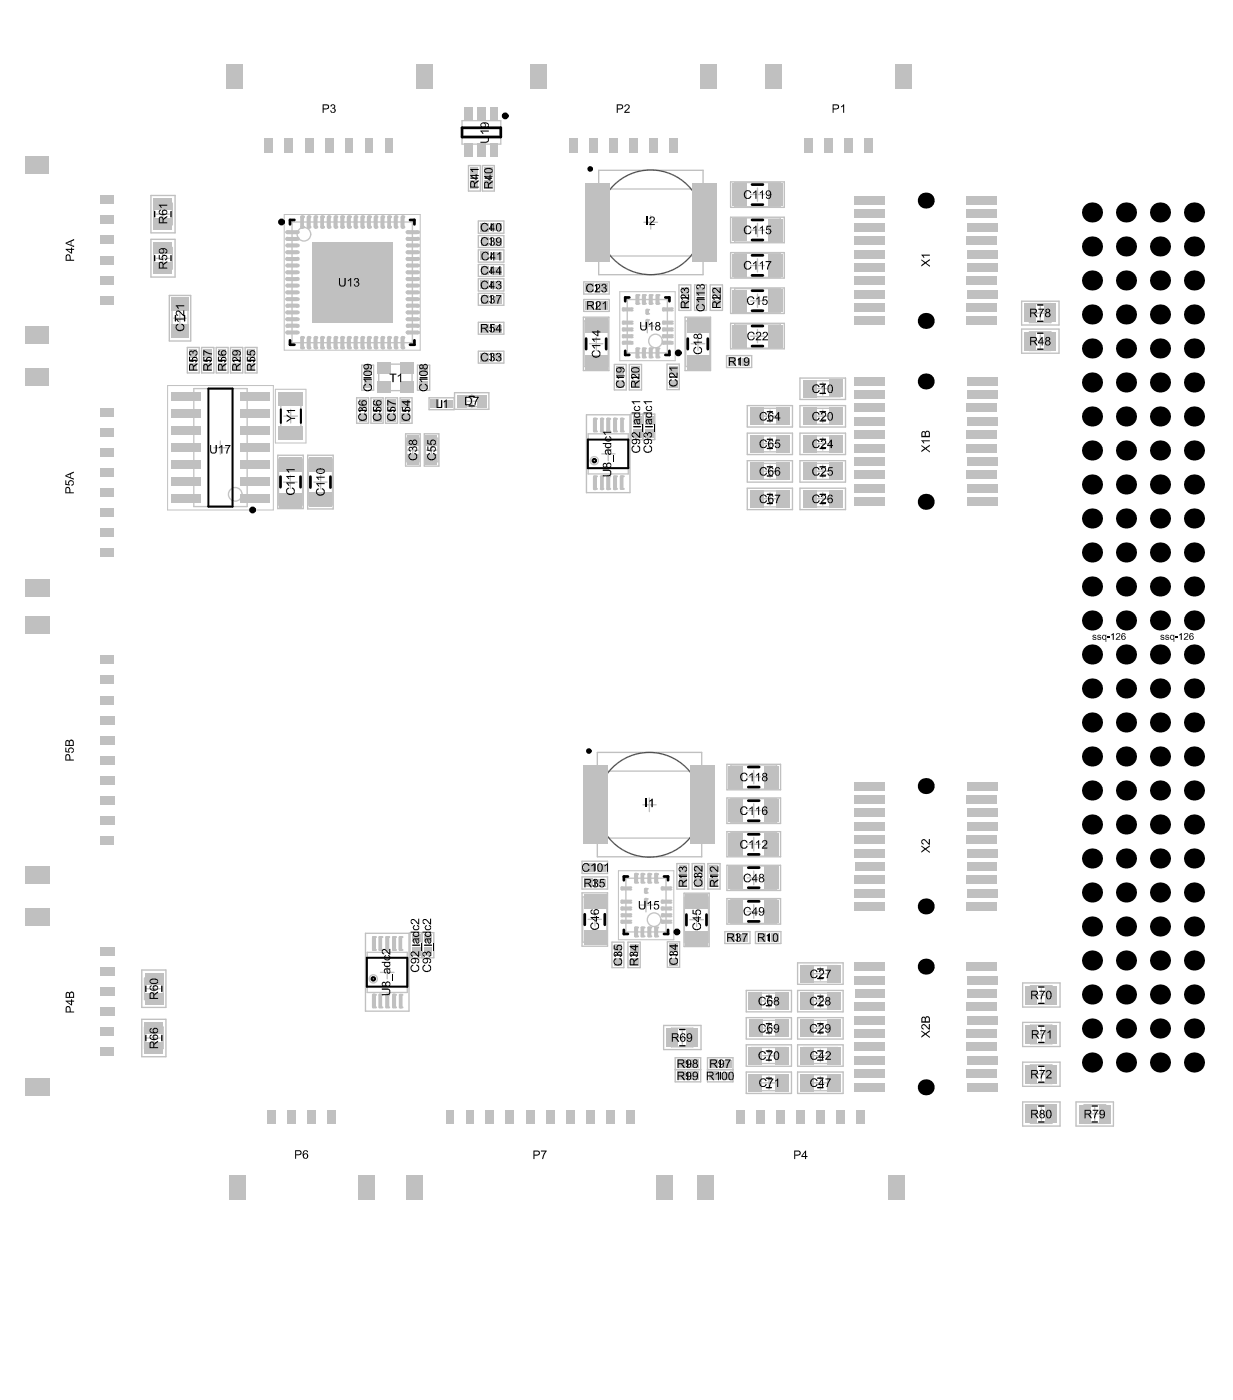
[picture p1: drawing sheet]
<svg xmlns="http://www.w3.org/2000/svg" width="307mm" height="348mm" viewBox="0 0 307 348" stroke-linecap="round" stroke-linejoin="round" font-family="sans-serif">
<g fill="none" stroke="#c0c0c0" stroke-width=".34">
<path d="M37.5 48.6h6v9.3h-6zM37.5 59.5h6v9.4h-6zM38.9 53.3h3.2M40.5 51.7v3.1M116.5 41.2h2.9v6.3h-2.9zM118.9 55h6.4v3h-6.4zM118.9 58.6h6.4v3h-6.4zM119.9 41.2h3v6.3h-3zM148.9 42.4h25.9v25.9h-25.9zM160.1 55.3h3.4M161.8 53.7v3.3M181.7 45.2h13.3v6.4h-13.3z"/>
<path d="M181.7 54h13.3v6.4h-13.3zM186.6 57.2h3.4M186.6 48.4h3.4M188.3 46.8v3.3M188.3 55.5v3.3M38.9 64.3h3.2M40.5 62.7v3.1M42.1 73.5h5.3v11.3h-5.3zM43.2 79.1h3.1M44.7 77.5v3.2M85.9 70.2h3.4M87.6 68.6v3.3"/>
<path d="M118.9 62.1h6.4v3.1h-6.4zM118.9 65.8h6.4v2.9h-6.4zM118.9 69.3h6.4v3.1h-6.4zM118.9 73h6.4v2.9h-6.4zM145.1 78.9h6.3v13.3h-6.3zM145.1 70.1h6.4v3h-6.4zM145.1 74.5h6.4v3h-6.4zM160.9 79.5v3.3M168.8 70.9h3v6.3h-3zM170.3 78.9h6.4v13.3h-6.4zM172.7 70.9h3v6.3h-3zM176.6 70.9h3v6.3h-3z"/>
<path d="M181.7 62.8h13.3v6.4h-13.3zM181.7 71.6h13.3v6.4h-13.3zM186.6 74.8h3.4M186.6 66h3.4M188.3 64.3v3.3M188.3 73.1v3.3M254 74.9h9.3v5.9h-9.3zM257.1 77.9h3.1M258.7 76.3v3.2M46.6 86.4h2.9v6.4h-2.9zM50.1 86.4h3.1v6.4h-3.1zM53.8 86.4h2.9v6.4h-2.9z"/>
<path d="M57.3 86.4h3.1v6.4h-3.1zM60.9 86.4h3v6.4h-3zM88.7 98.9h2.9v6.4h-2.9zM89.9 90.8h3v6.3h-3zM92.2 98.9h3.1v6.4h-3.1zM94.2 90.6h8.2v6.6h-8.2zM95.9 98.9h2.9v6.4h-2.9zM99.5 98.9h2.9v6.4h-2.9zM103.8 90.8h3v6.3h-3zM106.7 98.9h6.2v3h-6.2zM113 97.7h8.6v4.1h-8.6zM115.7 99.8h3.1"/>
<path d="M117.3 98.2v3.2M118.9 80.2h6.4v2.9h-6.4zM118.9 87.3h6.4v3h-6.4zM146.6 85.5h3.3M148.3 83.9v3.3M152.7 90.6h3v6.4h-3zM156.5 90.6h3v6.4h-3zM159.3 81.1h3.3M165.8 90.6h3.1v6.3h-3.1zM171.8 85.5h3.4M173.5 83.9v3.3M180.6 88.4h6.3v3h-6.3z"/>
<path d="M181.7 80.4h13.3v6.4h-13.3zM186.6 83.6h3.4M188.3 81.9v3.3M198.9 94h11.3v5.4h-11.3zM203 96.6h3.2M204.6 95.1v3.2M254 81.8h9.3v6.1h-9.3zM257.1 84.8h3.1M258.7 83.3v3.1M53.2 111.4h3.3M54.8 109.7v3.3M69.1 113.2h6.3v13.3h-6.3z"/>
<path d="M70.5 119.9h3.4M70.6 103.5h3.4M72.2 118.2v3.3M72.3 101.8v3.4M76.5 113.2h6.3v13.4h-6.3zM78 119.9h3.3M79.7 118.2v3.4M100.8 107.9h3.7v8h-3.7zM101.1 112h3.1M102.6 110.3v3.2M105.5 107.9h3.6v8h-3.6zM105.7 112h3.2"/>
<path d="M107.3 110.3v3.2M145.8 103.2h10.8v19.3h-10.8zM149.6 112.9h3.3M151.2 111.2v3.4M156.9 103h5.9v6.3h-5.9zM159.8 103v6.3M159.9 103v6.3M185.8 114.6h11.2v5.3h-11.2zM185.8 100.9h11.2v5.3h-11.2zM185.8 107.7h11.2v5.4h-11.2zM189.9 103.5h3.1M189.9 117.2h3.1"/>
<path d="M189.9 110.3h3.1M191.5 102v3.1M191.5 108.8v3.2M191.5 115.7v3.1M198.9 114.6h11.3v5.3h-11.3zM198.9 100.9h11.3v5.3h-11.3zM198.9 107.7h11.3v5.4h-11.3zM203 103.5h3.2M203 117.2h3.2M203 110.3h3.2M204.6 102v3.1M204.6 108.8v3.2"/>
<path d="M204.6 115.7v3.1M185.8 121.4h11.2v5.4h-11.2zM189.9 124h3.1M191.5 122.5v3.2M198.9 121.4h11.3v5.4h-11.3zM203 124h3.2M204.6 122.5v3.2M148.5 187.1h26v26h-26zM161.5 198.5v3.3M180.7 190.1h13.4v6.3h-13.4zM180.7 198.5h13.4v6.3h-13.4zM185.8 193.2h3.3"/>
<path d="M187.4 191.6v3.3M187.4 199.9v3.4M144.7 214.2h6.4v3h-6.4zM144.7 218.1h6.4v3h-6.4zM159.8 200.2h3.3M168.3 214.8h3v6.3h-3zM172.1 214.8h3v6.3h-3zM176 214.8h3v6.3h-3zM180.7 206.8h13.4v6.3h-13.4zM180.7 215.2h13.4v6.3h-13.4zM185.8 218.3h3.3M185.8 210h3.3"/>
<path d="M185.8 201.6h3.3M187.4 208.3v3.4M187.4 216.6v3.4M90.9 232.1h10.8v19.4h-10.8zM101.9 231.9h6v6.3h-6zM104.9 231.9v6.3M105 231.9v6.3M144.7 222.1h6.4v13.2h-6.4zM146.2 228.7h3.3M147.9 227v3.3M152.2 234.3h2.9v6.4h-2.9zM156.1 234.3h3.1v6.4h-3.1z"/>
<path d="M159 225.1h3.3M160.6 223.4v3.4M165.9 234.2h3.1v6.4h-3.1zM170.1 222.1h6.2v13.3h-6.2zM171.5 228.7h3.4M173.2 227.1v3.3M180.2 231.7h6.3v3h-6.3zM180.7 223.5h13.4v6.3h-13.4zM185.8 226.7h3.3M187.4 225v3.4M187.8 231.7h6.4v3h-6.4zM198.3 239.5h11.3v5.3h-11.3z"/>
<path d="M35.2 241.3h6.1v9.3h-6.1zM35.2 253.5h6.1v9.3h-6.1zM36.7 258.2h3.1M36.7 245.9h3.1M38.3 244.4v3.1M38.3 256.6v3.2M94.6 241.8h3.4M96.3 240.2v3.3M165 255h9.3v6h-9.3zM168 258.1h3.2M169.7 256.5v3.2M185.5 246.3h11.3v5.4h-11.3z"/>
<path d="M185.5 253.1h11.3v5.3h-11.3zM185.5 259.9h11.3v5.3h-11.3zM189.6 255.7h3.1M189.6 248.9h3.1M191.2 247.3v3.3M191.2 254.2v3.1M198.3 246.3h11.3v5.4h-11.3zM198.3 253.1h11.3v5.3h-11.3zM198.3 259.9h11.3v5.3h-11.3zM202.4 255.7h3.2M202.4 248.9h3.2M202.4 242.2h3.2"/>
<path d="M204 240.6v3.2M204 247.3v3.3M204 254.2v3.1M254.3 244.5h9.3v6h-9.3zM254.3 254.3h9.3v6h-9.3zM257.3 257.2h3.1M257.3 247.5h3.1M258.9 245.9v3.2M258.9 255.6v3.2M167.9 263.1h6.3v6h-6.3zM167.9 266h6.3M175.9 263.1h6.3v6h-6.3z"/>
<path d="M175.9 266h6.3M185.5 266.6h11.3v5.3h-11.3zM189.6 269.3h3.1M189.6 262.6h3.1M191.2 261v3.1M191.2 267.7v3.2M198.3 266.6h11.3v5.3h-11.3zM202.4 269.3h3.2M202.4 262.6h3.2M204 261v3.1M204 267.7v3.2M254.3 264.2h9.3v6h-9.3z"/>
<path d="M254.3 274.1h9.3v6h-9.3zM257.3 277h3.1M257.3 267.1h3.1M258.9 265.6v3.1M258.9 275.5v3.1M267.5 274.1h9.3v6h-9.3zM270.7 277h3.1M272.2 275.5v3.1"/>
</g>
<path d="M70.7 53.4h33.8v33.7h-33.8zM154.1 72.5h13.8v17.2h-13.8zM41.7 95.9h26.3v30.9h-26.3zM68.5 96.8h7.6v13.4h-7.6zM153.8 216.6h13.7v17.1h-13.7z" fill="none" stroke="#c0c0c0" stroke-width=".25"/>
<g fill="none" stroke="#c0c0c0" stroke-width=".85">
<circle cx="146.7" cy="42" r=".25"/>
<circle cx="146.4" cy="186.8" r=".25"/>
</g>
<g fill="none" stroke="#c4c4c4" stroke-width=".34">
<path d="M114.9 30h9.6v5.8h-9.6zM38.2 50.6h4.7v5.3h-4.7zM72.6 55.2h29.9v30h-29.9zM146.8 47h30v16.7h-30zM182.7 45.4h11.3v6h-11.3zM182.7 54.2h11.3v6h-11.3zM38.2 61.6h4.7v5.3h-4.7zM42.8 74.8h3.9v8.7h-3.9zM145.2 79.8h6v11.4h-6zM156 74.5h9.9v13.3h-9.9zM170.5 79.8h6v11.4h-6zM182.7 63h11.3v6h-11.3z"/>
<path d="M182.7 71.8h11.3v6h-11.3zM256 75.5h5.3v4.7h-5.3zM48.2 96.6h13.3v29.4h-13.3zM70 98.2h4.6l.2 .1v10.4l-.2 .1h-4.6l-.2-.1v-10.4zM114.6 98.4h5.3v2.7h-5.3zM182.7 80.6h11.3v6h-11.3zM200.3 94.7h8.6v4h-8.6zM256 82.5h5.3v4.7h-5.3zM69.2 114.2h6v11.4h-6zM76.7 114.2h6v11.4h-6zM101.1 109h3.1v5.8h-3.1zM105.7 109h3.2v5.8h-3.2z"/>
<path d="M146.2 107.9h10v10h-10zM187.1 101.6h8.7v3.9h-8.7zM187.1 108.4h8.7v4h-8.7zM187.1 115.3h8.7v3.9h-8.7zM200.3 101.6h8.6v3.9h-8.6zM200.3 108.4h8.6v4h-8.6zM200.3 115.3h8.6v3.9h-8.6zM187.1 122.1h8.7v4h-8.7zM200.3 122.1h8.6v4h-8.6zM146.5 191.8h29.9v16.6h-29.9zM181.7 190.3h11.4v6h-11.4zM181.7 198.6h11.4v6h-11.4z"/>
<path d="M155.6 218.4h10v13.4h-10zM181.7 207h11.4v5.9h-11.4zM181.7 215.4h11.4v5.9h-11.4zM91.3 236.9h10v9.9h-10zM144.9 223.1h6v11.2h-6zM170.2 223.2h6v11.2h-6zM181.7 223.7h11.4v6h-11.4zM35.9 243.3h4.7v5.3h-4.7zM35.9 255.5h4.7v5.3h-4.7zM166.9 255.7h5.4v4.7h-5.4zM186.8 247h8.7v4h-8.7zM186.8 253.8h8.7v3.9h-8.7z"/>
<path d="M199.7 240.2h8.6v4h-8.6zM199.7 247h8.6v4h-8.6zM199.7 253.8h8.6v3.9h-8.6zM256.2 245.1h5.3v4.7h-5.3zM256.2 255h5.3v4.6h-5.3zM186.8 260.5h8.7v4h-8.7zM186.8 267.3h8.7v4h-8.7zM199.7 260.5h8.6v4h-8.6zM199.7 267.3h8.6v4h-8.6zM256.2 264.8h5.3v4.7h-5.3zM256.2 274.7h5.3v4.7h-5.3zM269.6 274.7h5.3v4.7h-5.3z"/>
<circle cx="75.6" cy="58.3" r="1.69"/>
<circle cx="163" cy="84.8" r="1.69"/>
<circle cx="147.8" cy="114.6" r="1.01"/>
<circle cx="58.5" cy="122.9" r="1.69"/>
<circle cx="162.6" cy="228.7" r="1.69"/>
<circle cx="92.8" cy="243.5" r="1.01"/>
</g>
<g fill="none" stroke="#5a5a5a" stroke-width=".34">
<circle cx="161.8" cy="55.3" r="13"/>
<circle cx="161.4" cy="200.2" r="13"/>
</g>
<g fill="#000">
<circle cx="230.2" cy="49.9" r="1.99"/>
<circle cx="271.5" cy="52.8" r="2.49"/>
<circle cx="280" cy="52.8" r="2.49"/>
<circle cx="288.4" cy="52.8" r="2.49"/>
<circle cx="296.9" cy="52.8" r="2.49"/>
<circle cx="230.2" cy="79.8" r="1.99"/>
<circle cx="271.5" cy="78.2" r="2.49"/>
<circle cx="271.5" cy="69.8" r="2.49"/>
<circle cx="271.5" cy="61.3" r="2.49"/>
<circle cx="280" cy="61.3" r="2.49"/>
<circle cx="280" cy="78.2" r="2.49"/>
<circle cx="280" cy="69.8" r="2.49"/>
<circle cx="288.4" cy="78.2" r="2.49"/>
<circle cx="288.4" cy="61.3" r="2.49"/>
<circle cx="288.4" cy="69.8" r="2.49"/>
<circle cx="296.9" cy="61.3" r="2.49"/>
<circle cx="296.9" cy="78.2" r="2.49"/>
<circle cx="296.9" cy="69.8" r="2.49"/>
<circle cx="230.2" cy="94.9" r="1.99"/>
<circle cx="271.5" cy="95.1" r="2.49"/>
<circle cx="271.5" cy="86.7" r="2.49"/>
<circle cx="280" cy="95.1" r="2.49"/>
<circle cx="280" cy="86.7" r="2.49"/>
<circle cx="288.4" cy="95.1" r="2.49"/>
<circle cx="288.4" cy="86.7" r="2.49"/>
<circle cx="296.9" cy="86.7" r="2.49"/>
<circle cx="296.9" cy="95.1" r="2.49"/>
<circle cx="271.5" cy="112" r="2.49"/>
<circle cx="271.5" cy="103.6" r="2.49"/>
<circle cx="280" cy="103.6" r="2.49"/>
<circle cx="280" cy="112" r="2.49"/>
<circle cx="288.4" cy="103.6" r="2.49"/>
<circle cx="288.4" cy="112" r="2.49"/>
<circle cx="296.9" cy="112" r="2.49"/>
<circle cx="296.9" cy="103.6" r="2.49"/>
<circle cx="230.2" cy="124.8" r="1.99"/>
<circle cx="271.5" cy="129" r="2.49"/>
<circle cx="271.5" cy="120.5" r="2.49"/>
<circle cx="271.5" cy="137.4" r="2.49"/>
<circle cx="280" cy="129" r="2.49"/>
<circle cx="280" cy="120.5" r="2.49"/>
<circle cx="280" cy="137.4" r="2.49"/>
<circle cx="288.4" cy="120.5" r="2.49"/>
<circle cx="288.4" cy="129" r="2.49"/>
<circle cx="288.4" cy="137.4" r="2.49"/>
<circle cx="296.9" cy="137.4" r="2.49"/>
<circle cx="296.9" cy="129" r="2.49"/>
<circle cx="296.9" cy="120.5" r="2.49"/>
<circle cx="271.5" cy="145.9" r="2.49"/>
<circle cx="271.5" cy="154.3" r="2.49"/>
<circle cx="280" cy="154.3" r="2.49"/>
<circle cx="280" cy="145.9" r="2.49"/>
<circle cx="288.4" cy="154.3" r="2.49"/>
<circle cx="288.4" cy="145.9" r="2.49"/>
<circle cx="296.9" cy="145.9" r="2.49"/>
<circle cx="296.9" cy="154.3" r="2.49"/>
<circle cx="271.5" cy="162.8" r="2.49"/>
<circle cx="271.5" cy="171.2" r="2.49"/>
<circle cx="271.5" cy="179.7" r="2.49"/>
<circle cx="280" cy="171.2" r="2.49"/>
<circle cx="280" cy="162.8" r="2.49"/>
<circle cx="280" cy="179.7" r="2.49"/>
<circle cx="288.4" cy="171.2" r="2.49"/>
<circle cx="288.4" cy="162.8" r="2.49"/>
<circle cx="288.4" cy="179.7" r="2.49"/>
<circle cx="296.9" cy="162.8" r="2.49"/>
<circle cx="296.9" cy="171.2" r="2.49"/>
<circle cx="296.9" cy="179.7" r="2.49"/>
<circle cx="230.2" cy="195.5" r="1.99"/>
<circle cx="271.5" cy="196.6" r="2.49"/>
<circle cx="271.5" cy="188.1" r="2.49"/>
<circle cx="280" cy="196.6" r="2.49"/>
<circle cx="280" cy="188.1" r="2.49"/>
<circle cx="288.4" cy="196.6" r="2.49"/>
<circle cx="288.4" cy="188.1" r="2.49"/>
<circle cx="296.9" cy="196.6" r="2.49"/>
<circle cx="296.9" cy="188.1" r="2.49"/>
<circle cx="271.5" cy="213.5" r="2.49"/>
<circle cx="271.5" cy="205.1" r="2.49"/>
<circle cx="280" cy="205.1" r="2.49"/>
<circle cx="280" cy="213.5" r="2.49"/>
<circle cx="288.4" cy="213.5" r="2.49"/>
<circle cx="288.4" cy="205.1" r="2.49"/>
<circle cx="296.9" cy="205.1" r="2.49"/>
<circle cx="296.9" cy="213.5" r="2.49"/>
<circle cx="230.2" cy="225.4" r="1.99"/>
<circle cx="271.5" cy="222" r="2.49"/>
<circle cx="271.5" cy="230.4" r="2.49"/>
<circle cx="271.5" cy="238.9" r="2.49"/>
<circle cx="280" cy="238.9" r="2.49"/>
<circle cx="280" cy="222" r="2.49"/>
<circle cx="280" cy="230.4" r="2.49"/>
<circle cx="288.4" cy="230.4" r="2.49"/>
<circle cx="288.4" cy="238.9" r="2.49"/>
<circle cx="288.4" cy="222" r="2.49"/>
<circle cx="296.9" cy="222" r="2.49"/>
<circle cx="296.9" cy="230.4" r="2.49"/>
<circle cx="296.9" cy="238.9" r="2.49"/>
<circle cx="230.2" cy="240.4" r="1.99"/>
<circle cx="271.5" cy="255.8" r="2.49"/>
<circle cx="271.5" cy="247.3" r="2.49"/>
<circle cx="280" cy="247.3" r="2.49"/>
<circle cx="280" cy="255.8" r="2.49"/>
<circle cx="288.4" cy="255.8" r="2.49"/>
<circle cx="288.4" cy="247.3" r="2.49"/>
<circle cx="296.9" cy="247.3" r="2.49"/>
<circle cx="296.9" cy="255.8" r="2.49"/>
<circle cx="230.2" cy="270.4" r="1.99"/>
<circle cx="271.5" cy="264.3" r="2.49"/>
<circle cx="280" cy="264.3" r="2.49"/>
<circle cx="288.4" cy="264.3" r="2.49"/>
<circle cx="296.9" cy="264.3" r="2.49"/>
</g>
<g fill="#c0c0c0">
<path d="M24.9 255.6h3.5v2.1h-3.5z" fill-rule="evenodd"/>
<path d="M24.9 250.6h3.5v2.1h-3.5z" fill-rule="evenodd"/>
<path d="M24.9 235.7h3.5v2h-3.5z" fill-rule="evenodd"/>
<path d="M24.9 208h3.5v2h-3.5z" fill-rule="evenodd"/>
<path d="M24.9 203h3.5v2.1h-3.5z" fill-rule="evenodd"/>
<path d="M24.9 188.1h3.5v2h-3.5z" fill-rule="evenodd"/>
<path d="M24.9 183.1h3.5v2h-3.5z" fill-rule="evenodd"/>
<path d="M24.9 168.1h3.4v2h-3.4z" fill-rule="evenodd"/>
<path d="M24.9 163.1h3.4v2h-3.4z" fill-rule="evenodd"/>
<path d="M24.9 136.5h3.4v2h-3.4z" fill-rule="evenodd"/>
<path d="M24.9 126.5h3.4v2h-3.4z" fill-rule="evenodd"/>
<path d="M24.9 121.5h3.4v2h-3.4z" fill-rule="evenodd"/>
<path d="M24.9 106.5h3.5v2h-3.5z" fill-rule="evenodd"/>
<path d="M24.9 101.5h3.5v2h-3.5z" fill-rule="evenodd"/>
<path d="M24.9 73.6h3.4v2.1h-3.4z" fill-rule="evenodd"/>
<path d="M24.9 68.7h3.4v2h-3.4z" fill-rule="evenodd"/>
<path d="M24.9 58.6h3.5v2h-3.5z" fill-rule="evenodd"/>
<path d="M24.9 53.6h3.5v2h-3.5z" fill-rule="evenodd"/>
<path d="M24.9 48.6h3.5v2h-3.5z" fill-rule="evenodd"/>
<path d="M38.1 65.3h4.7v2.8h-4.7z" fill-rule="evenodd"/>
<path d="M38.1 60.3h4.7v2.9h-4.7z" fill-rule="evenodd"/>
<path d="M38.1 54.2h4.7v3h-4.7z" fill-rule="evenodd"/>
<path d="M47 86.9h1.9v2.1h-1.9z" fill-rule="evenodd"/>
<path d="M50.6 86.9h2.1v2.1h-2.1z" fill-rule="evenodd"/>
<path d="M54.2 86.9h1.9v2.1h-1.9z" fill-rule="evenodd"/>
<path d="M57.8 86.9h2v2.1h-2z" fill-rule="evenodd"/>
<path d="M66.5 276.1h2.1v3.5h-2.1z" fill-rule="evenodd"/>
<path d="M71.5 276.1h2v3.5h-2z" fill-rule="evenodd"/>
<path d="M71.3 82.2h2.6l.4 .6-.4 .4h-2.6l-.4-.4z" fill-rule="evenodd"/>
<path d="M71.3 80.5h2.6l.4 .6-.4 .4h-2.6l-.3-.4z" fill-rule="evenodd"/>
<path d="M71.3 78.9h2.6l.3 .6-.3 .4h-2.6l-.4-.4z" fill-rule="evenodd"/>
<path d="M71.3 75.5h2.6l.4 .6-.4 .4h-2.6l-.3-.4z" fill-rule="evenodd"/>
<path d="M71.3 73.9h2.6l.3 .6-.3 .4h-2.6l-.4-.4z" fill-rule="evenodd"/>
<path d="M71.3 72.2h2.6l.4 .6-.4 .4h-2.6l-.4-.4z" fill-rule="evenodd"/>
<path d="M71.3 68.9h2.6l.3 .6-.3 .4h-2.6l-.4-.4z" fill-rule="evenodd"/>
<path d="M71.3 67.2h2.6l.4 .6-.4 .4h-2.6l-.4-.4z" fill-rule="evenodd"/>
<path d="M71.3 65.5h2.6l.4 .6-.4 .4h-2.6l-.3-.4z" fill-rule="evenodd"/>
<path d="M71.3 62.2h2.6l.4 .6-.4 .4h-2.6l-.4-.4z" fill-rule="evenodd"/>
<path d="M71.3 60.5h2.6l.4 .6-.4 .5h-2.6l-.3-.5z" fill-rule="evenodd"/>
<path d="M71.3 58.9h2.5l.4 .6-.4 .4h-2.5l-.4-.4z" fill-rule="evenodd"/>
<path d="M75 53.6h.2l.4 .3v2.6l-.4 .4h-.2l-.4-.4v-2.6z" fill-rule="evenodd"/>
<path d="M81.5 276.1h2v3.5h-2z" fill-rule="evenodd"/>
<path d="M77.9 53.9l.5-.3 .6 .3v2.6l-.5 .4-.6-.4z" fill-rule="evenodd"/>
<path d="M80 53.6h.2l.4 .3v2.6l-.4 .4h-.2l-.4-.4v-2.6z" fill-rule="evenodd"/>
<path d="M81.2 53.9l.5-.3 .5 .3v2.6l-.4 .4-.6-.4z" fill-rule="evenodd"/>
<path d="M85 53.6l.6 .3v2.6l-.4 .4h-.2l-.4-.4v-2.6z" fill-rule="evenodd"/>
<path d="M86.2 53.9l.4-.3h.3l.3 .3v2.6l-.3 .4h-.3l-.4-.4z" fill-rule="evenodd"/>
<path d="M87.9 53.9l.4-.3 .6 .3v2.6l-.4 .4-.6-.4z" fill-rule="evenodd"/>
<path d="M92.7 99.4h2.1v2.1h-2.1z" fill-rule="evenodd"/>
<path d="M92.7 102.7h2.1v2.1h-2.1z" fill-rule="evenodd"/>
<path d="M91.2 53.9l.4-.3h.3l.3 .3v2.6l-.3 .4h-.3l-.4-.4z" fill-rule="evenodd"/>
<path d="M92.9 53.9l.4-.3 .6 .3v2.6l-.4 .4-.6-.4z" fill-rule="evenodd"/>
<path d="M94.6 53.9l.4-.3 .6 .3v2.6l-.4 .4-.6-.4z" fill-rule="evenodd"/>
<path d="M99.9 102.7h2v2.1h-2z" fill-rule="evenodd"/>
<path d="M99.9 99.4h2v2.1h-2z" fill-rule="evenodd"/>
<path d="M99.5 94.9h3.3v2.8h-3.3z" fill-rule="evenodd"/>
<path d="M97.9 53.9l.4-.3 .6 .3v2.6l-.4 .4-.6-.4z" fill-rule="evenodd"/>
<path d="M99.6 53.9l.4-.3 .6 .3v2.6l-.4 .4-.6-.4z" fill-rule="evenodd"/>
<path d="M105.5 235.8h1.9v2h-1.9z" fill-rule="evenodd"/>
<path d="M105.7 112.9h3v2.7h-3z" fill-rule="evenodd"/>
<path d="M105.7 108.2h3v2.7h-3z" fill-rule="evenodd"/>
<path d="M107.1 99.4h2v2.1h-2z" fill-rule="evenodd"/>
<path d="M120.8 276.1h2v3.5h-2z" fill-rule="evenodd"/>
<path d="M119.4 87.9h2.1v2h-2.1z" fill-rule="evenodd"/>
<path d="M119.4 80.7h2.1v2h-2.1z" fill-rule="evenodd"/>
<path d="M119.5 73.5h2v2h-2z" fill-rule="evenodd"/>
<path d="M119.5 66.3h2v2h-2z" fill-rule="evenodd"/>
<path d="M119.5 59.1h2v2h-2z" fill-rule="evenodd"/>
<path d="M119.4 55.5h2.1v2h-2.1z" fill-rule="evenodd"/>
<path d="M120.5 45h2v2h-2z" fill-rule="evenodd"/>
<path d="M120.5 41.7h2v1.9h-2z" fill-rule="evenodd"/>
<path d="M121.9 26.7h1.9v3.5h-1.9z" fill-rule="evenodd"/>
<path d="M118.7 26.7h2v3.5h-2z" fill-rule="evenodd"/>
<path d="M125.8 276.1h2v3.5h-2z" fill-rule="evenodd"/>
<path d="M140.7 276.1h2.1v3.5h-2.1z" fill-rule="evenodd"/>
<path d="M145.7 276.1h2.1v3.5h-2.1z" fill-rule="evenodd"/>
<path d="M145.1 222.3h5.7v3.6h-5.7z" fill-rule="evenodd"/>
<path d="M148.5 214.8h2v1.9h-2z" fill-rule="evenodd"/>
<path d="M145.2 214.7h2.1v2h-2.1z" fill-rule="evenodd"/>
<path d="M145.5 79.1h5.6v3.7h-5.6z" fill-rule="evenodd"/>
<path d="M145.6 74.9h2.1v2h-2.1z" fill-rule="evenodd"/>
<path d="M148.9 74.9h2.1v2h-2.1z" fill-rule="evenodd"/>
<path d="M155.7 276.1h2v3.5h-2z" fill-rule="evenodd"/>
<path d="M152.7 238.3h2v1.9h-2z" fill-rule="evenodd"/>
<path d="M152.7 234.8h2v2.1h-2z" fill-rule="evenodd"/>
<path d="M154.5 228.7h2.1l.3 .3v.5l-.3 .3h-2.1l-.2-.3v-.5z" fill-rule="evenodd"/>
<path d="M154.5 223.7h2.1l.3 .3v.5l-.3 .3h-2.1l-.2-.3v-.5z" fill-rule="evenodd"/>
<path d="M154.5 225.4h2.2l.3 .3v.5l-.3 .3h-2.2l-.2-.3v-.5z" fill-rule="evenodd"/>
<path d="M153.2 94.6h1.9v2h-1.9z" fill-rule="evenodd"/>
<path d="M154.9 79.7h2.1l.2 .3v.5l-.2 .2h-2.1l-.3-.2v-.5z" fill-rule="evenodd"/>
<path d="M154.9 81.4h2.2l.2 .3v.5l-.2 .2h-2.2l-.3-.2v-.5z" fill-rule="evenodd"/>
<path d="M154.9 83.1h2.2l.2 .3v.5l-.2 .2h-2.2l-.3-.2v-.5z" fill-rule="evenodd"/>
<path d="M154.9 76.4h2.2l.2 .3v.5l-.2 .3h-2.2l-.3-.3v-.5z" fill-rule="evenodd"/>
<path d="M159.5 230.4h.5l.2 .3v2.2l-.2 .2h-.5l-.2-.2v-2.2z" fill-rule="evenodd"/>
<path d="M161.2 230.4h.5l.3 .3v2.2l-.3 .2h-.5l-.3-.2v-2.2z" fill-rule="evenodd"/>
<path d="M162.9 230.4h.5l.2 .3v2.2l-.2 .2h-.5l-.3-.2v-2.2z" fill-rule="evenodd"/>
<path d="M160.4 223.3h.4l.2 .3v1l-.2 .2h-.4l-.3-.2v-1z" fill-rule="evenodd"/>
<path d="M160.4 220.8h.4l.2 .2v1.1l-.2 .2h-.4l-.3-.2v-1.1z" fill-rule="evenodd"/>
<path d="M162.9 217.1h.5l.2 .2v2.1l-.2 .3h-.5l-.3-.3v-2.1z" fill-rule="evenodd"/>
<path d="M161.2 217.1h.5l.3 .2v2.1l-.3 .3h-.5l-.3-.3v-2.1z" fill-rule="evenodd"/>
<path d="M159.5 217.1h.5l.2 .2v2.1l-.2 .3h-.5l-.2-.3v-2.1z" fill-rule="evenodd"/>
<path d="M160.4 106.8h2v2h-2z" fill-rule="evenodd"/>
<path d="M159.8 86.4h.6l.2 .3v2.2l-.2 .2h-.6l-.2-.2v-2.2z" fill-rule="evenodd"/>
<path d="M161.5 86.4h.5l.3 .3v2.2l-.3 .2h-.5l-.2-.2v-2.2z" fill-rule="evenodd"/>
<path d="M163.2 86.4h.5l.3 .3v2.2l-.3 .2h-.5l-.2-.2v-2.2z" fill-rule="evenodd"/>
<path d="M160.7 79.3h.4l.3 .3v1l-.3 .2h-.4l-.3-.2v-1z" fill-rule="evenodd"/>
<path d="M163.2 73.2h.5l.3 .3v2.1l-.3 .2h-.5l-.2-.2v-2.1z" fill-rule="evenodd"/>
<path d="M161.5 73.2h.5l.3 .3v2.1l-.3 .2h-.5l-.2-.2v-2.1z" fill-rule="evenodd"/>
<path d="M159.8 73.2h.6l.2 .3v2.1l-.2 .2h-.6l-.2-.2v-2.1z" fill-rule="evenodd"/>
<path d="M168.4 263.6h2v2h-2z" fill-rule="evenodd"/>
<path d="M165.7 255.8h2.9v4.6h-2.9z" fill-rule="evenodd"/>
<path d="M166.4 234.7h2.1v2.1h-2.1z" fill-rule="evenodd"/>
<path d="M166.4 238.2h2.1v2h-2.1z" fill-rule="evenodd"/>
<path d="M168.9 215.3h1.9v2h-1.9z" fill-rule="evenodd"/>
<path d="M166.4 94.5h2v2h-2z" fill-rule="evenodd"/>
<path d="M169.2 74.7h2v2h-2z" fill-rule="evenodd"/>
<path d="M172.6 215.3h2v2h-2z" fill-rule="evenodd"/>
<path d="M173.2 74.7h2v2h-2z" fill-rule="evenodd"/>
<path d="M179.8 263.6h2v1.9h-2z" fill-rule="evenodd"/>
<path d="M181.1 207.2h3.7v5.6h-3.7z" fill-rule="evenodd"/>
<path d="M181.1 89h2v2h-2z" fill-rule="evenodd"/>
<path d="M188.1 276.1h2v3.5h-2z" fill-rule="evenodd"/>
<path d="M193.1 276.1h2v3.5h-2z" fill-rule="evenodd"/>
<path d="M203 276.1h2.1v3.5h-2.1z" fill-rule="evenodd"/>
<path d="M208 276.1h2.1v3.5h-2.1z" fill-rule="evenodd"/>
<path d="M213 276.1h2v3.5h-2z" fill-rule="evenodd"/>
<path d="M254.9 255h2.9v4.6h-2.9z" fill-rule="evenodd"/>
<path d="M24.9 240.7h3.5v2h-3.5z" fill-rule="evenodd"/>
<path d="M24.9 245.6h3.5v2.1h-3.5z" fill-rule="evenodd"/>
<path d="M24.9 260.6h3.5v2h-3.5z" fill-rule="evenodd"/>
<path d="M24.9 193.1h3.5v2h-3.5z" fill-rule="evenodd"/>
<path d="M24.9 198h3.5v2.1h-3.5z" fill-rule="evenodd"/>
<path d="M24.9 173.1h3.4v2h-3.4z" fill-rule="evenodd"/>
<path d="M24.9 178.1h3.5v2h-3.5z" fill-rule="evenodd"/>
<path d="M24.9 131.5h3.4v2h-3.4z" fill-rule="evenodd"/>
<path d="M24.9 116.5h3.4v2h-3.4z" fill-rule="evenodd"/>
<path d="M24.9 111.4h3.5v2.1h-3.5z" fill-rule="evenodd"/>
<path d="M24.9 63.7h3.4v2h-3.4z" fill-rule="evenodd"/>
<path d="M38.1 49.3h4.7v2.9h-4.7z" fill-rule="evenodd"/>
<path d="M47 90.2h1.9v2h-1.9z" fill-rule="evenodd"/>
<path d="M50.6 90.2h2.1v2h-2.1z" fill-rule="evenodd"/>
<path d="M54.2 90.2h1.9v2h-1.9z" fill-rule="evenodd"/>
<path d="M57.8 90.2h2v2h-2z" fill-rule="evenodd"/>
<path d="M65.8 34.5h2.1v3.5h-2.1z" fill-rule="evenodd"/>
<path d="M75 83.5h.2l.4 .5v2.5l-.4 .3h-.2l-.4-.3v-2.5z" fill-rule="evenodd"/>
<path d="M71.3 77.2h2.6l.4 .6-.4 .4h-2.6l-.4-.4z" fill-rule="evenodd"/>
<path d="M71.3 70.5h2.6l.4 .6-.4 .4h-2.6l-.3-.4z" fill-rule="evenodd"/>
<path d="M71.3 63.9h2.6l.3 .6-.3 .4h-2.6l-.4-.4z" fill-rule="evenodd"/>
<path d="M71.3 57.2h2.6l.4 .6-.4 .5h-2.6l-.4-.5z" fill-rule="evenodd"/>
<path d="M70.8 34.5h2.1v3.5h-2.1z" fill-rule="evenodd"/>
<path d="M81.7 83.5l.5 .5v2.5l-.4 .3-.6-.3v-2.5z" fill-rule="evenodd"/>
<path d="M80 83.5h.2l.4 .5v2.5l-.4 .3h-.2l-.4-.3v-2.5z" fill-rule="evenodd"/>
<path d="M78.4 83.5l.6 .5v2.5l-.5 .3-.6-.3v-2.5z" fill-rule="evenodd"/>
<path d="M80.8 34.5h2v3.5h-2z" fill-rule="evenodd"/>
<path d="M88.3 83.5l.6 .5v2.5l-.4 .3-.6-.3v-2.5z" fill-rule="evenodd"/>
<path d="M86.6 83.5h.3l.3 .5v2.5l-.3 .3-.7-.3v-2.5z" fill-rule="evenodd"/>
<path d="M85 83.5h.2l.4 .5v2.5l-.4 .3h-.2l-.4-.3v-2.5z" fill-rule="evenodd"/>
<path d="M85.9 34.5h1.9v3.5h-1.9z" fill-rule="evenodd"/>
<path d="M96 247.1h.5l.3 .2v3.2l-.3 .2h-.5l-.2-.2v-3.2z" fill-rule="evenodd"/>
<path d="M94.3 247.1h.5l.2 .2v3.2l-.2 .2h-.5l-.2-.2v-3.2z" fill-rule="evenodd"/>
<path d="M92.7 247.1h.5l.3 .2v3.2l-.3 .2h-.5l-.2-.2v-3.2z" fill-rule="evenodd"/>
<path d="M96 232.8h.5l.3 .2v3.3l-.3 .2h-.5l-.2-.2v-3.3z" fill-rule="evenodd"/>
<path d="M94.3 232.8h.5l.2 .2v3.3l-.2 .2h-.5l-.2-.2v-3.3z" fill-rule="evenodd"/>
<path d="M92.7 232.8h.5l.3 .2v3.3l-.3 .2h-.5l-.2-.2v-3.3z" fill-rule="evenodd"/>
<path d="M95 83.5l.6 .5v2.5l-.4 .3-.6-.3v-2.5z" fill-rule="evenodd"/>
<path d="M93.3 83.5l.6 .5v2.5l-.4 .3-.6-.3v-2.5z" fill-rule="evenodd"/>
<path d="M91.6 83.5h.3l.3 .5v2.5l-.3 .3-.7-.3v-2.5z" fill-rule="evenodd"/>
<path d="M99.4 247.2h.4l.3 .2v3.2l-.3 .2h-.4l-.2-.2v-3.2z" fill-rule="evenodd"/>
<path d="M99.3 232.8h.4l.3 .2v3.3l-.3 .2h-.4l-.2-.2v-3.3z" fill-rule="evenodd"/>
<path d="M99.5 90.2h3.3v2.8h-3.3z" fill-rule="evenodd"/>
<path d="M100 83.5l.6 .5v2.5l-.4 .3-.6-.3v-2.5z" fill-rule="evenodd"/>
<path d="M98.3 83.5l.6 .5v2.5l-.4 .3-.6-.3v-2.5z" fill-rule="evenodd"/>
<path d="M105.5 232.4h1.9v1.9h-1.9z" fill-rule="evenodd"/>
<path d="M113.6 98.3h2.4v3h-2.4z" fill-rule="evenodd"/>
<path d="M118.6 98.3h2.4v3h-2.4z" fill-rule="evenodd"/>
<path d="M119.4 69.8h2.1v2.1h-2.1z" fill-rule="evenodd"/>
<path d="M119.4 62.7h2.1v2h-2.1z" fill-rule="evenodd"/>
<path d="M118.7 35.7h2v3.4h-2z" fill-rule="evenodd"/>
<path d="M121.9 35.7h1.9v3.4h-1.9z" fill-rule="evenodd"/>
<path d="M141.5 34.5h2v3.5h-2z" fill-rule="evenodd"/>
<path d="M145.1 231.4h5.7v3.7h-5.7z" fill-rule="evenodd"/>
<path d="M145.2 218.6h2.1v2h-2.1z" fill-rule="evenodd"/>
<path d="M148.5 218.6h2v1.9h-2z" fill-rule="evenodd"/>
<path d="M149.4 118.3h.5l.2 .2v3.2l-.2 .2h-.5l-.2-.2v-3.2z" fill-rule="evenodd"/>
<path d="M147.7 118.3h.5l.2 .2v3.2l-.2 .2h-.5l-.3-.2v-3.2z" fill-rule="evenodd"/>
<path d="M149.4 103.8h.5l.2 .3v3.1l-.2 .3h-.5l-.2-.3v-3.1z" fill-rule="evenodd"/>
<path d="M147.7 103.8h.5l.2 .3v3.1l-.2 .3h-.5l-.3-.3v-3.1z" fill-rule="evenodd"/>
<path d="M145.5 88.3h5.6v3.6h-5.6z" fill-rule="evenodd"/>
<path d="M145.6 70.6h2.1v2h-2.1z" fill-rule="evenodd"/>
<path d="M148.9 70.6h2.1v2h-2.1z" fill-rule="evenodd"/>
<path d="M146.5 34.5h2v3.5h-2z" fill-rule="evenodd"/>
<path d="M154.5 220.4h2.2l.3 .3v.5l-.3 .3h-2.2l-.2-.3v-.5z" fill-rule="evenodd"/>
<path d="M154.6 227.1h2.1l.3 .3v.5l-.3 .2h-2.1l-.2-.2v-.5z" fill-rule="evenodd"/>
<path d="M154.4 118.2h.5l.1 .3v3.1l-.1 .2h-.5l-.3-.2v-3.1z" fill-rule="evenodd"/>
<path d="M154.4 103.8h.5l.2 .3v3.1l-.2 .3h-.5l-.2-.3v-3.1z" fill-rule="evenodd"/>
<path d="M152.7 103.8h.5l.2 .3v3.1l-.2 .3h-.5l-.3-.3v-3.1z" fill-rule="evenodd"/>
<path d="M152.7 118.3h.5l.2 .2v3.2l-.2 .2h-.5l-.3-.2v-3.2z" fill-rule="evenodd"/>
<path d="M153.2 91.2h1.9v2h-1.9z" fill-rule="evenodd"/>
<path d="M154.9 84.7h2.1l.2 .3v.5l-.2 .2h-2.1l-.3-.2v-.5z" fill-rule="evenodd"/>
<path d="M160.4 103.5h2v2h-2z" fill-rule="evenodd"/>
<path d="M160.7 76.8h.4l.3 .2v1l-.3 .3h-.4l-.3-.3v-1z" fill-rule="evenodd"/>
<path d="M161.5 34.5h2v3.5h-2z" fill-rule="evenodd"/>
<path d="M168.4 266.5h2v2.1h-2z" fill-rule="evenodd"/>
<path d="M168.9 218.6h1.9v2h-1.9z" fill-rule="evenodd"/>
<path d="M166.4 91.1h2v2h-2z" fill-rule="evenodd"/>
<path d="M169.2 71.4h2v2h-2z" fill-rule="evenodd"/>
<path d="M166.4 34.5h2.1v3.5h-2.1z" fill-rule="evenodd"/>
<path d="M173.5 292.2h4.1v6h-4.1z" fill-rule="evenodd"/>
<path d="M172.6 218.6h2v2h-2z" fill-rule="evenodd"/>
<path d="M173.2 71.4h2v2h-2z" fill-rule="evenodd"/>
<path d="M179.8 266.6h2v2h-2z" fill-rule="evenodd"/>
<path d="M181.1 215.5h3.7v5.6h-3.7z" fill-rule="evenodd"/>
<path d="M181.1 223.8h3.7v5.7h-3.7z" fill-rule="evenodd"/>
<path d="M180.7 232.2h2v2h-2z" fill-rule="evenodd"/>
<path d="M181.1 198.8h3.7v5.7h-3.7z" fill-rule="evenodd"/>
<path d="M181.1 190.4h3.6v5.7h-3.6z" fill-rule="evenodd"/>
<path d="M186.1 267.1h3.3v4.3h-3.3z" fill-rule="evenodd"/>
<path d="M186.2 253.5h3.3v4.3h-3.3z" fill-rule="evenodd"/>
<path d="M186.1 246.7h3.4v4.4h-3.4z" fill-rule="evenodd"/>
<path d="M188.4 232.2h2v2h-2z" fill-rule="evenodd"/>
<path d="M186.5 121.8h3.3v4.4h-3.3z" fill-rule="evenodd"/>
<path d="M186.5 115h3.3v4.3h-3.3z" fill-rule="evenodd"/>
<path d="M186.5 108.1h3.3v4.4h-3.3z" fill-rule="evenodd"/>
<path d="M192.8 267.1h3.3v4.4h-3.3z" fill-rule="evenodd"/>
<path d="M192.9 253.5h3.3v4.4h-3.3z" fill-rule="evenodd"/>
<path d="M192.8 246.7h3.4v4.4h-3.4z" fill-rule="evenodd"/>
<path d="M193.1 121.9h3.3v4.3h-3.3z" fill-rule="evenodd"/>
<path d="M193.1 115.1h3.3v4.3h-3.3z" fill-rule="evenodd"/>
<path d="M193.1 108.2h3.3v4.3h-3.3z" fill-rule="evenodd"/>
<path d="M199.7 121.9h3.3v4.3h-3.3z" fill-rule="evenodd"/>
<path d="M199.7 115.1h3.3v4.3h-3.3z" fill-rule="evenodd"/>
<path d="M199.7 108.2h3.3v4.3h-3.3z" fill-rule="evenodd"/>
<path d="M199.7 94.5h3.3v4.3h-3.3z" fill-rule="evenodd"/>
<path d="M200 34.5h2v3.5h-2z" fill-rule="evenodd"/>
<path d="M206.3 121.8h3.2v4.4h-3.2z" fill-rule="evenodd"/>
<path d="M206.3 115h3.2v4.3h-3.2z" fill-rule="evenodd"/>
<path d="M206.3 108.1h3.2v4.4h-3.2z" fill-rule="evenodd"/>
<path d="M206.3 94.4h3.2v4.4h-3.2z" fill-rule="evenodd"/>
<path d="M210 34.5h2v3.5h-2z" fill-rule="evenodd"/>
<path d="M215 34.5h2v3.5h-2z" fill-rule="evenodd"/>
<path d="M220.7 292.2h4.1v6h-4.1z" fill-rule="evenodd"/>
<path d="M254.9 264.8h2.9v4.7h-2.9z" fill-rule="evenodd"/>
<path d="M254.9 274.7h3v4.6h-3z" fill-rule="evenodd"/>
<path d="M254.9 245.2h2.9v4.7h-2.9z" fill-rule="evenodd"/>
<path d="M254.7 75.5h2.9v4.7h-2.9z" fill-rule="evenodd"/>
<path d="M254.6 82.5h3v4.7h-3z" fill-rule="evenodd"/>
<path d="M268.3 274.7h3v4.7h-3z" fill-rule="evenodd"/>
<path d="M131.8 16h4.1v6h-4.1z" fill-rule="evenodd"/>
<path d="M172.1 45.5h6v19.6h-6z" fill-rule="evenodd"/>
<path d="M186.1 260.4h3.3v4.3h-3.3z" fill-rule="evenodd"/>
<path d="M186.5 101.3h3.3v4.3h-3.3z" fill-rule="evenodd"/>
<path d="M192.8 260.4h3.3v4.4h-3.3z" fill-rule="evenodd"/>
<path d="M193.1 101.4h3.3v4.3h-3.3z" fill-rule="evenodd"/>
<path d="M199.7 101.4h3.3v4.3h-3.3z" fill-rule="evenodd"/>
<path d="M206.3 101.3h3.2v4.3h-3.2z" fill-rule="evenodd"/>
<path d="M6.3 268.2h6v4.3h-6z" fill-rule="evenodd"/>
<path d="M6.3 215.6h6v4.3h-6z" fill-rule="evenodd"/>
<path d="M6.3 153.3h6v4.2h-6z" fill-rule="evenodd"/>
<path d="M6.3 38.9h6v4.2h-6z" fill-rule="evenodd"/>
<path d="M42.5 122.9h7.4v2.2h-7.4z" fill-rule="evenodd"/>
<path d="M42.5 114.5h7.4v2.2h-7.4z" fill-rule="evenodd"/>
<path d="M42.5 106h7.4v2.2h-7.4z" fill-rule="evenodd"/>
<path d="M42.5 101.8h7.4v2.2h-7.4z" fill-rule="evenodd"/>
<path d="M61.5 86.9h2v2.1h-2z" fill-rule="evenodd"/>
<path d="M42.5 80.7h4.3v3.4h-4.3z" fill-rule="evenodd"/>
<path d="M42.5 74.1h4.3v3.3h-4.3z" fill-rule="evenodd"/>
<path d="M76.5 276.1h2v3.5h-2z" fill-rule="evenodd"/>
<path d="M76.9 113.6h5.7v3.7h-5.7z" fill-rule="evenodd"/>
<path d="M69.3 113.6h5.7v3.7h-5.7z" fill-rule="evenodd"/>
<path d="M69.2 105.9h6v3.3h-6z" fill-rule="evenodd"/>
<path d="M89.3 99.4h1.9v2.1h-1.9z" fill-rule="evenodd"/>
<path d="M89.3 102.7h1.9v2.1h-1.9z" fill-rule="evenodd"/>
<path d="M90.4 94.6h2v2h-2z" fill-rule="evenodd"/>
<path d="M76.2 53.9l.5-.3 .6 .3v2.6l-.5 .4-.6-.4z" fill-rule="evenodd"/>
<path d="M82.9 53.9l.4-.3 .6 .3v2.6l-.4 .4-.6-.4z" fill-rule="evenodd"/>
<path d="M89.6 53.9l.4-.3 .6 .3v2.6l-.4 .4-.6-.4z" fill-rule="evenodd"/>
<path d="M110.9 276.1h1.9v3.5h-1.9z" fill-rule="evenodd"/>
<path d="M115.9 276.1h1.9v3.5h-1.9z" fill-rule="evenodd"/>
<path d="M102.4 235.8h2.1v2h-2.1z" fill-rule="evenodd"/>
<path d="M101.1 112.9h3v2.7h-3z" fill-rule="evenodd"/>
<path d="M101.1 108.2h3v2.7h-3z" fill-rule="evenodd"/>
<path d="M110.5 99.5h2v2h-2z" fill-rule="evenodd"/>
<path d="M96.4 102.7h2v2.1h-2z" fill-rule="evenodd"/>
<path d="M96.4 99.4h2v2.1h-2z" fill-rule="evenodd"/>
<path d="M104.3 94.7h2v1.9h-2z" fill-rule="evenodd"/>
<path d="M100.8 79.2l.5-.3h2.5l.3 .3v.3l-.3 .4h-2.5l-.5-.4z" fill-rule="evenodd"/>
<path d="M101.3 80.5h2.5l.4 .3v.3l-.4 .4h-2.5l-.4-.4v-.3z" fill-rule="evenodd"/>
<path d="M100.8 82.5l.5-.3h2.5l.4 .3v.3l-.4 .4h-2.5l-.5-.4z" fill-rule="evenodd"/>
<path d="M100.8 72.5l.5-.3h2.5l.4 .3v.3l-.4 .4h-2.5l-.5-.4z" fill-rule="evenodd"/>
<path d="M100.8 74.2l.5-.3h2.5l.3 .3v.3l-.3 .4h-2.5l-.5-.4z" fill-rule="evenodd"/>
<path d="M101.3 75.5h2.5l.4 .3v.3l-.4 .4h-2.5l-.4-.4v-.3z" fill-rule="evenodd"/>
<path d="M101.3 65.5h2.5l.4 .4v.2l-.4 .4h-2.5l-.4-.4v-.2z" fill-rule="evenodd"/>
<path d="M100.8 67.6l.5-.4h2.5l.4 .4v.2l-.4 .4h-2.5l-.5-.4z" fill-rule="evenodd"/>
<path d="M100.8 69.2l.5-.3h2.5l.3 .3v.3l-.3 .4h-2.5l-.5-.4z" fill-rule="evenodd"/>
<path d="M100.8 59.3l.5-.4h2.4l.4 .4v.2l-.4 .4h-2.4l-.5-.4z" fill-rule="evenodd"/>
<path d="M101.3 60.5h2.5l.4 .4v.2l-.4 .5h-2.5l-.4-.5v-.2z" fill-rule="evenodd"/>
<path d="M100.8 62.6l.5-.4h2.5l.4 .4v.2l-.4 .4h-2.5l-.5-.4z" fill-rule="evenodd"/>
<path d="M96.6 53.6h.3l.3 .3v2.6l-.3 .4h-.3l-.3-.4v-2.6z" fill-rule="evenodd"/>
<path d="M117 45h1.9v2h-1.9z" fill-rule="evenodd"/>
<path d="M117 41.7h1.9v1.9h-1.9z" fill-rule="evenodd"/>
<path d="M115.6 26.7h2v3.5h-2z" fill-rule="evenodd"/>
<path d="M130.8 276.1h2v3.5h-2z" fill-rule="evenodd"/>
<path d="M135.8 276.1h2v3.5h-2z" fill-rule="evenodd"/>
<path d="M122.7 87.9h2.1v2h-2.1z" fill-rule="evenodd"/>
<path d="M122.7 80.7h2.1v2h-2.1z" fill-rule="evenodd"/>
<path d="M122.8 73.6h2v1.9h-2z" fill-rule="evenodd"/>
<path d="M122.8 66.4h2v1.9h-2z" fill-rule="evenodd"/>
<path d="M122.8 59.2h2v1.9h-2z" fill-rule="evenodd"/>
<path d="M122.7 55.5h2.1v2h-2.1z" fill-rule="evenodd"/>
<path d="M150.7 276.1h2v3.5h-2z" fill-rule="evenodd"/>
<path d="M171.7 263.6h2v2h-2z" fill-rule="evenodd"/>
<path d="M170.7 255.8h2.8v4.6h-2.8z" fill-rule="evenodd"/>
<path d="M156.6 238.2h2.1v2h-2.1z" fill-rule="evenodd"/>
<path d="M156.6 234.8h2.1v2.1h-2.1z" fill-rule="evenodd"/>
<path d="M164.5 228.7h2.1l.3 .3v.5l-.3 .3h-2.1l-.3-.3v-.5z" fill-rule="evenodd"/>
<path d="M157.9 230.4h.5l.3 .3v2.2l-.3 .2h-.5l-.3-.2v-2.2z" fill-rule="evenodd"/>
<path d="M164.5 225.4h2.2l.2 .3v.5l-.2 .3h-2.2l-.3-.3v-.5z" fill-rule="evenodd"/>
<path d="M164.5 223.7h2.1l.3 .3v.5l-.3 .3h-2.1l-.3-.3v-.5z" fill-rule="evenodd"/>
<path d="M157.9 217.1h.5l.3 .2v2.1l-.3 .3h-.5l-.3-.3v-2.1z" fill-rule="evenodd"/>
<path d="M157.4 106.8h2v2h-2z" fill-rule="evenodd"/>
<path d="M157 94.5h2v2h-2z" fill-rule="evenodd"/>
<path d="M158.2 86.4h.5l.3 .3v2.2l-.3 .2h-.5l-.2-.2v-2.2z" fill-rule="evenodd"/>
<path d="M164.8 83.1h2.2l.3 .3v.5l-.3 .2h-2.2l-.2-.2v-.5z" fill-rule="evenodd"/>
<path d="M164.8 81.4h2.2l.3 .3v.5l-.3 .2h-2.2l-.2-.2v-.5z" fill-rule="evenodd"/>
<path d="M164.8 79.7h2.1l.3 .3v.5l-.3 .2h-2.1l-.2-.2v-.5z" fill-rule="evenodd"/>
<path d="M164.8 76.4h2.2l.3 .3v.5l-.3 .3h-2.2l-.2-.3v-.5z" fill-rule="evenodd"/>
<path d="M158.2 73.2h.5l.3 .3v2.1l-.3 .2h-.5l-.2-.2v-2.1z" fill-rule="evenodd"/>
<path d="M183.1 276.1h2v3.5h-2z" fill-rule="evenodd"/>
<path d="M198.1 276.1h2v3.5h-2z" fill-rule="evenodd"/>
<path d="M176.4 263.6h2v2h-2z" fill-rule="evenodd"/>
<path d="M176.5 215.3h2v2h-2z" fill-rule="evenodd"/>
<path d="M190 207.2h3.7v5.6h-3.7z" fill-rule="evenodd"/>
<path d="M184.5 89h2v1.9h-2z" fill-rule="evenodd"/>
<path d="M191 72h3.6v5.6h-3.6z" fill-rule="evenodd"/>
<path d="M182 72h3.6v5.7h-3.6z" fill-rule="evenodd"/>
<path d="M177.1 74.7h2v1.9h-2z" fill-rule="evenodd"/>
<path d="M212.5 269.4h7.5v2h-7.5z" fill-rule="evenodd"/>
<path d="M212.5 262.7h7.5v2.1h-7.5z" fill-rule="evenodd"/>
<path d="M212.4 256.1h7.5v2h-7.5z" fill-rule="evenodd"/>
<path d="M212.4 249.4h7.5v2h-7.5z" fill-rule="evenodd"/>
<path d="M212.5 242.8h7.5v2h-7.5z" fill-rule="evenodd"/>
<path d="M212.4 224.4h7.5v2.1h-7.5z" fill-rule="evenodd"/>
<path d="M212.5 221.1h7.5v2.1h-7.5z" fill-rule="evenodd"/>
<path d="M212.4 217.7h7.5v2.1h-7.5z" fill-rule="evenodd"/>
<path d="M212.5 214.4h7.4v2.1h-7.4z" fill-rule="evenodd"/>
<path d="M212.5 211.1h7.5v2.1h-7.5z" fill-rule="evenodd"/>
<path d="M212.4 207.8h7.5v2h-7.5z" fill-rule="evenodd"/>
<path d="M212.5 201.2h7.5v2h-7.5z" fill-rule="evenodd"/>
<path d="M212.5 194.5h7.5v2h-7.5z" fill-rule="evenodd"/>
<path d="M212.5 120.5h7.5v2h-7.5z" fill-rule="evenodd"/>
<path d="M212.5 113.8h7.5v2h-7.5z" fill-rule="evenodd"/>
<path d="M212.4 107.1h7.5v2.1h-7.5z" fill-rule="evenodd"/>
<path d="M212.4 100.5h7.5v2h-7.5z" fill-rule="evenodd"/>
<path d="M212.5 93.9h7.5v2h-7.5z" fill-rule="evenodd"/>
<path d="M212.4 78.8h7.5v2h-7.5z" fill-rule="evenodd"/>
<path d="M212.4 75.5h7.5v2h-7.5z" fill-rule="evenodd"/>
<path d="M212.5 72.2h7.5v2h-7.5z" fill-rule="evenodd"/>
<path d="M212.4 68.8h7.5v2.1h-7.5z" fill-rule="evenodd"/>
<path d="M212.5 65.5h7.5v2.1h-7.5z" fill-rule="evenodd"/>
<path d="M212.5 62.2h7.5v2.1h-7.5z" fill-rule="evenodd"/>
<path d="M212.4 58.8h7.5v2.1h-7.5z" fill-rule="evenodd"/>
<path d="M212.5 55.5h7.5v2.1h-7.5z" fill-rule="evenodd"/>
<path d="M212.4 52.2h7.5v2h-7.5z" fill-rule="evenodd"/>
<path d="M240.4 269.4h7.5v2h-7.5z" fill-rule="evenodd"/>
<path d="M240.4 262.7h7.5v2.1h-7.5z" fill-rule="evenodd"/>
<path d="M240.3 256.1h7.5v2h-7.5z" fill-rule="evenodd"/>
<path d="M240.3 249.4h7.5v2h-7.5z" fill-rule="evenodd"/>
<path d="M240.4 242.8h7.5v2h-7.5z" fill-rule="evenodd"/>
<path d="M240.4 221.1h7.5v2.1h-7.5z" fill-rule="evenodd"/>
<path d="M240.3 224.4h7.5v2.1h-7.5z" fill-rule="evenodd"/>
<path d="M240.4 214.4h7.4v2.1h-7.4z" fill-rule="evenodd"/>
<path d="M240.3 217.7h7.5v2.1h-7.5z" fill-rule="evenodd"/>
<path d="M240.3 207.8h7.5v2h-7.5z" fill-rule="evenodd"/>
<path d="M240.4 211.1h7.5v2.1h-7.5z" fill-rule="evenodd"/>
<path d="M240.4 201.2h7.5v2h-7.5z" fill-rule="evenodd"/>
<path d="M240.4 194.5h7.5v2h-7.5z" fill-rule="evenodd"/>
<path d="M240.4 120.5h7.5v2h-7.5z" fill-rule="evenodd"/>
<path d="M240.4 113.8h7.5v2h-7.5z" fill-rule="evenodd"/>
<path d="M240.3 107.1h7.5v2.1h-7.5z" fill-rule="evenodd"/>
<path d="M240.3 100.5h7.5v2h-7.5z" fill-rule="evenodd"/>
<path d="M240.4 93.9h7.5v2h-7.5z" fill-rule="evenodd"/>
<path d="M240.3 78.8h7.5v2h-7.5z" fill-rule="evenodd"/>
<path d="M240.4 72.2h7.5v2h-7.5z" fill-rule="evenodd"/>
<path d="M240.3 75.5h7.5v2h-7.5z" fill-rule="evenodd"/>
<path d="M240.4 65.5h7.5v2.1h-7.5z" fill-rule="evenodd"/>
<path d="M240.3 68.8h7.5v2.1h-7.5z" fill-rule="evenodd"/>
<path d="M240.3 58.8h7.5v2.1h-7.5z" fill-rule="evenodd"/>
<path d="M240.4 62.2h7.5v2.1h-7.5z" fill-rule="evenodd"/>
<path d="M240.3 52.2h7.5v2h-7.5z" fill-rule="evenodd"/>
<path d="M240.4 55.5h7.5v2.1h-7.5z" fill-rule="evenodd"/>
<path d="M259.9 255h2.9v4.6h-2.9z" fill-rule="evenodd"/>
<path d="M6.3 225.9h6v4.3h-6z" fill-rule="evenodd"/>
<path d="M6.3 144h6v4.2h-6z" fill-rule="evenodd"/>
<path d="M6.3 81.2h6v4.2h-6z" fill-rule="evenodd"/>
<path d="M6.3 91.7h6v4.3h-6z" fill-rule="evenodd"/>
<path d="M56.9 292.2h4.1v6h-4.1z" fill-rule="evenodd"/>
<path d="M42.5 110.3h7.4v2.2h-7.4z" fill-rule="evenodd"/>
<path d="M42.5 118.7h7.4v2.2h-7.4z" fill-rule="evenodd"/>
<path d="M61.5 90.2h2v2h-2z" fill-rule="evenodd"/>
<path d="M42.5 97.6h7.4v2.2h-7.4z" fill-rule="evenodd"/>
<path d="M89 292.2h4.2v6h-4.2z" fill-rule="evenodd"/>
<path d="M76.9 122.5h5.7v3.7h-5.7z" fill-rule="evenodd"/>
<path d="M69.3 122.5h5.7v3.7h-5.7z" fill-rule="evenodd"/>
<path d="M90.4 91.2h2v2.1h-2z" fill-rule="evenodd"/>
<path d="M90 83.5l.6 .5v2.5l-.4 .3-.6-.3v-2.5z" fill-rule="evenodd"/>
<path d="M83.3 83.5l.6 .5v2.5l-.4 .3-.6-.3v-2.5z" fill-rule="evenodd"/>
<path d="M76.7 83.5l.6 .5v2.5l-.5 .3-.6-.3v-2.5z" fill-rule="evenodd"/>
<path d="M69.2 97.7h6v3.3h-6z" fill-rule="evenodd"/>
<path d="M90.9 34.5h1.9v3.5h-1.9z" fill-rule="evenodd"/>
<path d="M75.8 34.5h2.1v3.5h-2.1z" fill-rule="evenodd"/>
<path d="M101 292.2h4.2v6h-4.2z" fill-rule="evenodd"/>
<path d="M97.7 247.1h.5l.3 .2v3.2l-.3 .2h-.5l-.2-.2v-3.2z" fill-rule="evenodd"/>
<path d="M102.4 232.4h2.1v1.9h-2.1z" fill-rule="evenodd"/>
<path d="M97.7 232.8h.5l.3 .2v3.3l-.3 .2h-.5l-.2-.2v-3.3z" fill-rule="evenodd"/>
<path d="M104.3 91.2h2v2.1h-2z" fill-rule="evenodd"/>
<path d="M100.8 77.5l.5-.3h2.5l.4 .3v.3l-.4 .4h-2.5l-.5-.4z" fill-rule="evenodd"/>
<path d="M96.6 83.5h.3l.3 .5v2.5l-.3 .3h-.3l-.3-.3v-2.5z" fill-rule="evenodd"/>
<path d="M100.8 57.6l.5-.4h2.5l.4 .4v.2l-.4 .5h-2.5l-.5-.5z" fill-rule="evenodd"/>
<path d="M100.8 64.3l.5-.4h2.5l.3 .4v.2l-.3 .4h-2.5l-.5-.4z" fill-rule="evenodd"/>
<path d="M101.3 70.5h2.5l.4 .4v.2l-.4 .4h-2.5l-.4-.4v-.2z" fill-rule="evenodd"/>
<path d="M95.9 34.5h1.9v3.5h-1.9z" fill-rule="evenodd"/>
<path d="M115.6 35.7h2v3.4h-2z" fill-rule="evenodd"/>
<path d="M122.7 69.9h2.1v2h-2.1z" fill-rule="evenodd"/>
<path d="M122.7 62.7h2.1v2h-2.1z" fill-rule="evenodd"/>
<path d="M163.2 292.2h4.2v6h-4.2z" fill-rule="evenodd"/>
<path d="M171.7 266.5h2v2.1h-2z" fill-rule="evenodd"/>
<path d="M164.6 227.1h2.1l.2 .3v.5l-.2 .2h-2.1l-.3-.2v-.5z" fill-rule="evenodd"/>
<path d="M164.5 220.4h2.2l.2 .3v.5l-.2 .3h-2.2l-.3-.3v-.5z" fill-rule="evenodd"/>
<path d="M157.4 103.5h2v2h-2z" fill-rule="evenodd"/>
<path d="M151 103.8h.5l.2 .3v3.1l-.2 .3h-.5l-.3-.3v-3.1z" fill-rule="evenodd"/>
<path d="M151 118.3h.5l.2 .2v3.2l-.2 .2h-.5l-.3-.2v-3.2z" fill-rule="evenodd"/>
<path d="M157 91.2h2v2h-2z" fill-rule="evenodd"/>
<path d="M164.8 84.7h2.1l.3 .3v.5l-.3 .2h-2.1l-.2-.2v-.5z" fill-rule="evenodd"/>
<path d="M156.5 34.5h2v3.5h-2z" fill-rule="evenodd"/>
<path d="M151.5 34.5h2v3.5h-2z" fill-rule="evenodd"/>
<path d="M176.4 266.5h2v2.1h-2z" fill-rule="evenodd"/>
<path d="M190 215.5h3.7v5.6h-3.7z" fill-rule="evenodd"/>
<path d="M190 223.8h3.7v5.7h-3.7z" fill-rule="evenodd"/>
<path d="M191.7 232.2h2v2h-2z" fill-rule="evenodd"/>
<path d="M176.5 218.6h2v2h-2z" fill-rule="evenodd"/>
<path d="M184.1 232.2h1.9v1.9h-1.9z" fill-rule="evenodd"/>
<path d="M190 198.8h3.7v5.7h-3.7z" fill-rule="evenodd"/>
<path d="M190 190.4h3.7v5.7h-3.7z" fill-rule="evenodd"/>
<path d="M191 80.7h3.6v5.7h-3.6z" fill-rule="evenodd"/>
<path d="M182 80.8h3.6v5.7h-3.6z" fill-rule="evenodd"/>
<path d="M177.1 71.4h2v2h-2z" fill-rule="evenodd"/>
<path d="M182.1 54.4h3.6v5.6h-3.6z" fill-rule="evenodd"/>
<path d="M191 54.5h3.7v5.6h-3.7z" fill-rule="evenodd"/>
<path d="M182.1 63.2h3.6v5.6h-3.6z" fill-rule="evenodd"/>
<path d="M191 63.2h3.7v5.7h-3.7z" fill-rule="evenodd"/>
<path d="M205.7 267.2h3.3v4.3h-3.3z" fill-rule="evenodd"/>
<path d="M212.4 266h7.5v2.1h-7.5z" fill-rule="evenodd"/>
<path d="M205.7 253.6h3.3v4.3h-3.3z" fill-rule="evenodd"/>
<path d="M205.7 246.8h3.3v4.3h-3.3z" fill-rule="evenodd"/>
<path d="M205.7 240.1h3.3v4.3h-3.3z" fill-rule="evenodd"/>
<path d="M212.4 259.3h7.5v2.1h-7.5z" fill-rule="evenodd"/>
<path d="M212.5 252.8h7.5v2h-7.5z" fill-rule="evenodd"/>
<path d="M212.5 246.1h7.4v2h-7.4z" fill-rule="evenodd"/>
<path d="M212.4 239.4h7.5v2h-7.5z" fill-rule="evenodd"/>
<path d="M212.5 204.5h7.5v2h-7.5z" fill-rule="evenodd"/>
<path d="M212.4 197.8h7.5v2h-7.5z" fill-rule="evenodd"/>
<path d="M212.5 123.8h7.5v2h-7.5z" fill-rule="evenodd"/>
<path d="M212.4 117.1h7.5v2h-7.5z" fill-rule="evenodd"/>
<path d="M212.4 110.4h7.5v2.1h-7.5z" fill-rule="evenodd"/>
<path d="M212.5 103.8h7.5v2.1h-7.5z" fill-rule="evenodd"/>
<path d="M212.5 97.2h7.5v2h-7.5z" fill-rule="evenodd"/>
<path d="M212.4 48.9h7.5v2h-7.5z" fill-rule="evenodd"/>
<path d="M205 34.5h2v3.5h-2z" fill-rule="evenodd"/>
<path d="M240.3 266h7.5v2.1h-7.5z" fill-rule="evenodd"/>
<path d="M240.3 239.4h7.5v2h-7.5z" fill-rule="evenodd"/>
<path d="M240.4 246.1h7.4v2h-7.4z" fill-rule="evenodd"/>
<path d="M240.4 252.8h7.5v2h-7.5z" fill-rule="evenodd"/>
<path d="M240.3 259.3h7.5v2.1h-7.5z" fill-rule="evenodd"/>
<path d="M240.3 197.8h7.5v2h-7.5z" fill-rule="evenodd"/>
<path d="M240.4 204.5h7.5v2h-7.5z" fill-rule="evenodd"/>
<path d="M240.4 103.8h7.5v2.1h-7.5z" fill-rule="evenodd"/>
<path d="M240.3 110.4h7.5v2.1h-7.5z" fill-rule="evenodd"/>
<path d="M240.3 117.1h7.5v2h-7.5z" fill-rule="evenodd"/>
<path d="M240.4 123.8h7.5v2h-7.5z" fill-rule="evenodd"/>
<path d="M240.4 97.2h7.5v2h-7.5z" fill-rule="evenodd"/>
<path d="M240.3 48.9h7.5v2h-7.5z" fill-rule="evenodd"/>
<path d="M259.8 264.8h3v4.7h-3z" fill-rule="evenodd"/>
<path d="M273.3 274.7h2.9v4.7h-2.9z" fill-rule="evenodd"/>
<path d="M259.9 274.7h3v4.6h-3z" fill-rule="evenodd"/>
<path d="M259.9 245.2h2.9v4.7h-2.9z" fill-rule="evenodd"/>
<path d="M259.7 75.5h2.8v4.7h-2.8z" fill-rule="evenodd"/>
<path d="M259.6 82.5h2.9v4.7h-2.9z" fill-rule="evenodd"/>
<path d="M56.1 16h4.2v6h-4.2z" fill-rule="evenodd"/>
<path d="M103.4 16h4.1v6h-4.1z" fill-rule="evenodd"/>
<path d="M182 45.5h3.6v5.7h-3.6z" fill-rule="evenodd"/>
<path d="M191 45.6h3.6v5.6h-3.6z" fill-rule="evenodd"/>
<path d="M190.3 16h4.1v6h-4.1z" fill-rule="evenodd"/>
<path d="M205.7 260.4h3.3v4.4h-3.3z" fill-rule="evenodd"/>
<path d="M222.6 16h4.1v6h-4.1z" fill-rule="evenodd"/>
<path d="M36 242h4.7v3h-4.7z" fill-rule="evenodd"/>
<path d="M59.8 122.9h7.4v2.2h-7.4z" fill-rule="evenodd"/>
<path d="M59.8 114.5h7.4v2.2h-7.4z" fill-rule="evenodd"/>
<path d="M59.8 106h7.4v2.2h-7.4z" fill-rule="evenodd"/>
<path d="M59.8 101.8h7.4v2.2h-7.4z" fill-rule="evenodd"/>
<path d="M93.8 94.9h3.3v2.8h-3.3z" fill-rule="evenodd"/>
<path d="M170.4 222.4h5.7v3.6h-5.7z" fill-rule="evenodd"/>
<path d="M170.7 79.1h5.7v3.7h-5.7z" fill-rule="evenodd"/>
<path d="M36 247h4.7v3h-4.7z" fill-rule="evenodd"/>
<path d="M35.9 259.2h4.7v2.9h-4.7z" fill-rule="evenodd"/>
<path d="M35.9 254.2h4.7v3h-4.7z" fill-rule="evenodd"/>
<path d="M59.8 110.3h7.4v2.2h-7.4z" fill-rule="evenodd"/>
<path d="M59.8 118.7h7.4v2.2h-7.4z" fill-rule="evenodd"/>
<path d="M93.8 90.2h3.3v2.8h-3.3z" fill-rule="evenodd"/>
<path d="M59.8 97.6h7.4v2.2h-7.4z" fill-rule="evenodd"/>
<path d="M199 267.2h3.3v4.3h-3.3z" fill-rule="evenodd"/>
<path d="M199.1 253.6h3.3v4.3h-3.3z" fill-rule="evenodd"/>
<path d="M199 246.8h3.4v4.3h-3.4z" fill-rule="evenodd"/>
<path d="M199 240.1h3.4v4.3h-3.4z" fill-rule="evenodd"/>
<path d="M170.4 231.5h5.7v3.7h-5.7z" fill-rule="evenodd"/>
<path d="M170.7 88.3h5.7v3.6h-5.7z" fill-rule="evenodd"/>
<path d="M145.1 190.3h6v19.7h-6z" fill-rule="evenodd"/>
<path d="M145.5 45.5h6v19.6h-6z" fill-rule="evenodd"/>
<path d="M77.6 60.2h19.9v20h-19.9z" fill-rule="evenodd"/>
<path d="M199 260.4h3.3v4.4h-3.3z" fill-rule="evenodd"/>
<path d="M171.8 190.3h6v19.7h-6z" fill-rule="evenodd"/>
<path d="M174 16h4.2v6h-4.2z" fill-rule="evenodd"/>
</g>
<g fill="#c0c0c0">
<circle cx="71.3" cy="82.6" r=".38"/>
<circle cx="71.3" cy="82.8" r=".38"/>
<circle cx="73.9" cy="82.8" r=".38"/>
<circle cx="73.9" cy="82.6" r=".38"/>
<circle cx="71.3" cy="80.9" r=".38"/>
<circle cx="71.3" cy="81.2" r=".38"/>
<circle cx="73.9" cy="81.2" r=".38"/>
<circle cx="73.9" cy="80.9" r=".38"/>
<circle cx="71.3" cy="79.3" r=".38"/>
<circle cx="71.3" cy="79.5" r=".38"/>
<circle cx="73.9" cy="79.5" r=".38"/>
<circle cx="73.9" cy="79.3" r=".38"/>
<circle cx="71.3" cy="75.9" r=".38"/>
<circle cx="71.3" cy="76.2" r=".38"/>
<circle cx="73.9" cy="76.2" r=".38"/>
<circle cx="73.9" cy="75.9" r=".38"/>
<circle cx="71.3" cy="74.3" r=".38"/>
<circle cx="71.3" cy="74.5" r=".38"/>
<circle cx="73.9" cy="74.5" r=".38"/>
<circle cx="73.9" cy="74.3" r=".38"/>
<circle cx="71.3" cy="72.6" r=".38"/>
<circle cx="71.3" cy="72.8" r=".38"/>
<circle cx="73.9" cy="72.8" r=".38"/>
<circle cx="73.9" cy="72.6" r=".38"/>
<circle cx="71.3" cy="69.2" r=".38"/>
<circle cx="71.3" cy="69.5" r=".38"/>
<circle cx="73.9" cy="69.5" r=".38"/>
<circle cx="73.9" cy="69.2" r=".38"/>
<circle cx="71.3" cy="67.6" r=".38"/>
<circle cx="71.3" cy="67.8" r=".38"/>
<circle cx="73.9" cy="67.8" r=".38"/>
<circle cx="73.9" cy="67.6" r=".38"/>
<circle cx="71.3" cy="66" r=".38"/>
<circle cx="71.3" cy="66.1" r=".38"/>
<circle cx="73.9" cy="66.1" r=".38"/>
<circle cx="73.9" cy="66" r=".38"/>
<circle cx="71.3" cy="62.7" r=".38"/>
<circle cx="71.3" cy="62.8" r=".38"/>
<circle cx="73.9" cy="62.8" r=".38"/>
<circle cx="73.9" cy="62.7" r=".38"/>
<circle cx="71.3" cy="61" r=".38"/>
<circle cx="71.3" cy="61.1" r=".38"/>
<circle cx="73.9" cy="61.1" r=".38"/>
<circle cx="73.9" cy="61" r=".38"/>
<circle cx="71.3" cy="59.3" r=".38"/>
<circle cx="71.3" cy="59.5" r=".38"/>
<circle cx="73.9" cy="59.5" r=".38"/>
<circle cx="73.9" cy="59.3" r=".38"/>
<circle cx="75.2" cy="53.9" r=".38"/>
<circle cx="75" cy="53.9" r=".38"/>
<circle cx="75" cy="56.5" r=".38"/>
<circle cx="75.2" cy="56.5" r=".38"/>
<circle cx="78.5" cy="53.9" r=".38"/>
<circle cx="78.4" cy="53.9" r=".38"/>
<circle cx="78.4" cy="56.5" r=".38"/>
<circle cx="78.5" cy="56.5" r=".38"/>
<circle cx="80.2" cy="53.9" r=".38"/>
<circle cx="80" cy="53.9" r=".38"/>
<circle cx="80" cy="56.5" r=".38"/>
<circle cx="80.2" cy="56.5" r=".38"/>
<circle cx="81.8" cy="53.9" r=".38"/>
<circle cx="81.7" cy="53.9" r=".38"/>
<circle cx="81.7" cy="56.5" r=".38"/>
<circle cx="81.8" cy="56.5" r=".38"/>
<circle cx="85.2" cy="53.9" r=".38"/>
<circle cx="85" cy="53.9" r=".38"/>
<circle cx="85" cy="56.5" r=".38"/>
<circle cx="85.2" cy="56.5" r=".38"/>
<circle cx="86.9" cy="53.9" r=".38"/>
<circle cx="86.6" cy="53.9" r=".38"/>
<circle cx="86.6" cy="56.5" r=".38"/>
<circle cx="86.9" cy="56.5" r=".38"/>
<circle cx="88.5" cy="53.9" r=".38"/>
<circle cx="88.3" cy="53.9" r=".38"/>
<circle cx="88.3" cy="56.5" r=".38"/>
<circle cx="88.5" cy="56.5" r=".38"/>
<circle cx="91.9" cy="53.9" r=".38"/>
<circle cx="91.6" cy="53.9" r=".38"/>
<circle cx="91.6" cy="56.5" r=".38"/>
<circle cx="91.9" cy="56.5" r=".38"/>
<circle cx="93.5" cy="53.9" r=".38"/>
<circle cx="93.3" cy="53.9" r=".38"/>
<circle cx="93.3" cy="56.5" r=".38"/>
<circle cx="93.5" cy="56.5" r=".38"/>
<circle cx="95.2" cy="53.9" r=".38"/>
<circle cx="95" cy="53.9" r=".38"/>
<circle cx="95" cy="56.5" r=".38"/>
<circle cx="95.2" cy="56.5" r=".38"/>
<circle cx="98.5" cy="53.9" r=".38"/>
<circle cx="98.3" cy="53.9" r=".38"/>
<circle cx="98.3" cy="56.5" r=".38"/>
<circle cx="98.5" cy="56.5" r=".38"/>
<circle cx="100.2" cy="53.9" r=".38"/>
<circle cx="100" cy="53.9" r=".38"/>
<circle cx="100" cy="56.5" r=".38"/>
<circle cx="100.2" cy="56.5" r=".38"/>
<circle cx="156.7" cy="229.5" r=".25"/>
<circle cx="156.7" cy="229" r=".25"/>
<circle cx="154.5" cy="229" r=".25"/>
<circle cx="154.5" cy="229.5" r=".25"/>
<circle cx="156.7" cy="224.5" r=".25"/>
<circle cx="156.7" cy="224" r=".25"/>
<circle cx="154.5" cy="224" r=".25"/>
<circle cx="154.5" cy="224.5" r=".25"/>
<circle cx="156.7" cy="226.2" r=".25"/>
<circle cx="156.7" cy="225.7" r=".25"/>
<circle cx="154.5" cy="225.7" r=".25"/>
<circle cx="154.5" cy="226.2" r=".25"/>
<circle cx="157.1" cy="80.5" r=".25"/>
<circle cx="157.1" cy="80" r=".25"/>
<circle cx="154.9" cy="80" r=".25"/>
<circle cx="154.9" cy="80.5" r=".25"/>
<circle cx="157.1" cy="82.2" r=".25"/>
<circle cx="157.1" cy="81.7" r=".25"/>
<circle cx="154.9" cy="81.7" r=".25"/>
<circle cx="154.9" cy="82.2" r=".25"/>
<circle cx="157.1" cy="83.9" r=".25"/>
<circle cx="157.1" cy="83.4" r=".25"/>
<circle cx="154.9" cy="83.4" r=".25"/>
<circle cx="154.9" cy="83.9" r=".25"/>
<circle cx="157.1" cy="77.2" r=".25"/>
<circle cx="157.1" cy="76.7" r=".25"/>
<circle cx="154.9" cy="76.7" r=".25"/>
<circle cx="154.9" cy="77.2" r=".25"/>
<circle cx="159.5" cy="232.9" r=".25"/>
<circle cx="160" cy="232.9" r=".25"/>
<circle cx="160" cy="230.7" r=".25"/>
<circle cx="159.5" cy="230.7" r=".25"/>
<circle cx="161.2" cy="232.9" r=".25"/>
<circle cx="161.7" cy="232.9" r=".25"/>
<circle cx="161.7" cy="230.7" r=".25"/>
<circle cx="161.2" cy="230.7" r=".25"/>
<circle cx="162.9" cy="232.9" r=".25"/>
<circle cx="163.4" cy="232.9" r=".25"/>
<circle cx="163.4" cy="230.7" r=".25"/>
<circle cx="162.9" cy="230.7" r=".25"/>
<circle cx="160.4" cy="224.6" r=".21"/>
<circle cx="160.9" cy="224.6" r=".21"/>
<circle cx="160.9" cy="223.6" r=".21"/>
<circle cx="160.4" cy="223.6" r=".21"/>
<circle cx="160.4" cy="222.1" r=".21"/>
<circle cx="160.9" cy="222.1" r=".21"/>
<circle cx="160.9" cy="221" r=".21"/>
<circle cx="160.4" cy="221" r=".21"/>
<circle cx="162.9" cy="219.5" r=".25"/>
<circle cx="163.4" cy="219.5" r=".25"/>
<circle cx="163.4" cy="217.4" r=".25"/>
<circle cx="162.9" cy="217.4" r=".25"/>
<circle cx="161.2" cy="219.5" r=".25"/>
<circle cx="161.7" cy="219.5" r=".25"/>
<circle cx="161.7" cy="217.4" r=".25"/>
<circle cx="161.2" cy="217.4" r=".25"/>
<circle cx="159.5" cy="219.5" r=".25"/>
<circle cx="160" cy="219.5" r=".25"/>
<circle cx="160" cy="217.4" r=".25"/>
<circle cx="159.5" cy="217.4" r=".25"/>
<circle cx="159.8" cy="88.9" r=".25"/>
<circle cx="160.4" cy="88.9" r=".25"/>
<circle cx="160.4" cy="86.7" r=".25"/>
<circle cx="159.8" cy="86.7" r=".25"/>
<circle cx="161.5" cy="88.9" r=".25"/>
<circle cx="162" cy="88.9" r=".25"/>
<circle cx="162" cy="86.7" r=".25"/>
<circle cx="161.5" cy="86.7" r=".25"/>
<circle cx="163.2" cy="88.9" r=".25"/>
<circle cx="163.7" cy="88.9" r=".25"/>
<circle cx="163.7" cy="86.7" r=".25"/>
<circle cx="163.2" cy="86.7" r=".25"/>
<circle cx="160.8" cy="80.6" r=".21"/>
<circle cx="161.2" cy="80.6" r=".21"/>
<circle cx="161.2" cy="79.6" r=".21"/>
<circle cx="160.8" cy="79.6" r=".21"/>
<circle cx="163.2" cy="75.5" r=".25"/>
<circle cx="163.7" cy="75.5" r=".25"/>
<circle cx="163.7" cy="73.4" r=".25"/>
<circle cx="163.2" cy="73.4" r=".25"/>
<circle cx="161.5" cy="75.5" r=".25"/>
<circle cx="162" cy="75.5" r=".25"/>
<circle cx="162" cy="73.4" r=".25"/>
<circle cx="161.5" cy="73.4" r=".25"/>
<circle cx="159.8" cy="75.5" r=".25"/>
<circle cx="160.4" cy="75.5" r=".25"/>
<circle cx="160.4" cy="73.4" r=".25"/>
<circle cx="159.8" cy="73.4" r=".25"/>
<circle cx="75.2" cy="84" r=".38"/>
<circle cx="75" cy="84" r=".38"/>
<circle cx="75" cy="86.5" r=".38"/>
<circle cx="75.2" cy="86.5" r=".38"/>
<circle cx="71.3" cy="77.6" r=".38"/>
<circle cx="71.3" cy="77.8" r=".38"/>
<circle cx="73.9" cy="77.8" r=".38"/>
<circle cx="73.9" cy="77.6" r=".38"/>
<circle cx="71.3" cy="70.9" r=".38"/>
<circle cx="71.3" cy="71.1" r=".38"/>
<circle cx="73.9" cy="71.1" r=".38"/>
<circle cx="73.9" cy="70.9" r=".38"/>
<circle cx="71.3" cy="64.3" r=".38"/>
<circle cx="71.3" cy="64.5" r=".38"/>
<circle cx="73.9" cy="64.5" r=".38"/>
<circle cx="73.9" cy="64.3" r=".38"/>
<circle cx="71.3" cy="57.7" r=".38"/>
<circle cx="71.3" cy="57.8" r=".38"/>
<circle cx="73.9" cy="57.8" r=".38"/>
<circle cx="73.9" cy="57.7" r=".38"/>
<circle cx="81.8" cy="84" r=".38"/>
<circle cx="81.7" cy="84" r=".38"/>
<circle cx="81.7" cy="86.5" r=".38"/>
<circle cx="81.8" cy="86.5" r=".38"/>
<circle cx="80.2" cy="84" r=".38"/>
<circle cx="80" cy="84" r=".38"/>
<circle cx="80" cy="86.5" r=".38"/>
<circle cx="80.2" cy="86.5" r=".38"/>
<circle cx="78.5" cy="84" r=".38"/>
<circle cx="78.4" cy="84" r=".38"/>
<circle cx="78.4" cy="86.5" r=".38"/>
<circle cx="78.5" cy="86.5" r=".38"/>
<circle cx="88.5" cy="84" r=".38"/>
<circle cx="88.3" cy="84" r=".38"/>
<circle cx="88.3" cy="86.5" r=".38"/>
<circle cx="88.5" cy="86.5" r=".38"/>
<circle cx="86.9" cy="84" r=".38"/>
<circle cx="86.6" cy="84" r=".38"/>
<circle cx="86.6" cy="86.5" r=".38"/>
<circle cx="86.9" cy="86.5" r=".38"/>
<circle cx="85.2" cy="84" r=".38"/>
<circle cx="85" cy="84" r=".38"/>
<circle cx="85" cy="86.5" r=".38"/>
<circle cx="85.2" cy="86.5" r=".38"/>
<circle cx="96" cy="250.6" r=".25"/>
<circle cx="96.5" cy="250.6" r=".25"/>
<circle cx="96.5" cy="247.4" r=".25"/>
<circle cx="96" cy="247.4" r=".25"/>
<circle cx="94.3" cy="250.6" r=".25"/>
<circle cx="94.8" cy="250.6" r=".25"/>
<circle cx="94.8" cy="247.4" r=".25"/>
<circle cx="94.3" cy="247.4" r=".25"/>
<circle cx="92.7" cy="250.6" r=".25"/>
<circle cx="93.2" cy="250.6" r=".25"/>
<circle cx="93.2" cy="247.4" r=".25"/>
<circle cx="92.7" cy="247.4" r=".25"/>
<circle cx="96" cy="236.3" r=".25"/>
<circle cx="96.5" cy="236.3" r=".25"/>
<circle cx="96.5" cy="233" r=".25"/>
<circle cx="96" cy="233" r=".25"/>
<circle cx="94.3" cy="236.3" r=".25"/>
<circle cx="94.8" cy="236.3" r=".25"/>
<circle cx="94.8" cy="233" r=".25"/>
<circle cx="94.3" cy="233" r=".25"/>
<circle cx="92.7" cy="236.3" r=".25"/>
<circle cx="93.2" cy="236.3" r=".25"/>
<circle cx="93.2" cy="233" r=".25"/>
<circle cx="92.7" cy="233" r=".25"/>
<circle cx="95.2" cy="84" r=".38"/>
<circle cx="95" cy="84" r=".38"/>
<circle cx="95" cy="86.5" r=".38"/>
<circle cx="95.2" cy="86.5" r=".38"/>
<circle cx="93.5" cy="84" r=".38"/>
<circle cx="93.3" cy="84" r=".38"/>
<circle cx="93.3" cy="86.5" r=".38"/>
<circle cx="93.5" cy="86.5" r=".38"/>
<circle cx="91.9" cy="84" r=".38"/>
<circle cx="91.6" cy="84" r=".38"/>
<circle cx="91.6" cy="86.5" r=".38"/>
<circle cx="91.9" cy="86.5" r=".38"/>
<circle cx="99.8" cy="247.4" r=".25"/>
<circle cx="99.4" cy="247.4" r=".25"/>
<circle cx="99.4" cy="250.6" r=".25"/>
<circle cx="99.8" cy="250.6" r=".25"/>
<circle cx="99.4" cy="236.3" r=".25"/>
<circle cx="99.8" cy="236.3" r=".25"/>
<circle cx="99.8" cy="233" r=".25"/>
<circle cx="99.4" cy="233" r=".25"/>
<circle cx="100.2" cy="84" r=".38"/>
<circle cx="100" cy="84" r=".38"/>
<circle cx="100" cy="86.5" r=".38"/>
<circle cx="100.2" cy="86.5" r=".38"/>
<circle cx="98.5" cy="84" r=".38"/>
<circle cx="98.3" cy="84" r=".38"/>
<circle cx="98.3" cy="86.5" r=".38"/>
<circle cx="98.5" cy="86.5" r=".38"/>
<circle cx="149.4" cy="121.6" r=".25"/>
<circle cx="149.8" cy="121.6" r=".25"/>
<circle cx="149.8" cy="118.5" r=".25"/>
<circle cx="149.4" cy="118.5" r=".25"/>
<circle cx="147.7" cy="121.6" r=".25"/>
<circle cx="148.2" cy="121.6" r=".25"/>
<circle cx="148.2" cy="118.5" r=".25"/>
<circle cx="147.7" cy="118.5" r=".25"/>
<circle cx="149.4" cy="107.3" r=".25"/>
<circle cx="149.8" cy="107.3" r=".25"/>
<circle cx="149.8" cy="104.2" r=".25"/>
<circle cx="149.4" cy="104.2" r=".25"/>
<circle cx="147.7" cy="107.3" r=".25"/>
<circle cx="148.2" cy="107.3" r=".25"/>
<circle cx="148.2" cy="104.2" r=".25"/>
<circle cx="147.7" cy="104.2" r=".25"/>
<circle cx="156.7" cy="221.2" r=".25"/>
<circle cx="156.7" cy="220.7" r=".25"/>
<circle cx="154.5" cy="220.7" r=".25"/>
<circle cx="154.5" cy="221.2" r=".25"/>
<circle cx="156.7" cy="227.9" r=".25"/>
<circle cx="156.7" cy="227.4" r=".25"/>
<circle cx="154.5" cy="227.4" r=".25"/>
<circle cx="154.5" cy="227.9" r=".25"/>
<circle cx="154.9" cy="118.5" r=".25"/>
<circle cx="154.4" cy="118.5" r=".25"/>
<circle cx="154.4" cy="121.6" r=".25"/>
<circle cx="154.9" cy="121.6" r=".25"/>
<circle cx="154.4" cy="107.3" r=".25"/>
<circle cx="154.9" cy="107.3" r=".25"/>
<circle cx="154.9" cy="104.2" r=".25"/>
<circle cx="154.4" cy="104.2" r=".25"/>
<circle cx="152.7" cy="107.3" r=".25"/>
<circle cx="153.2" cy="107.3" r=".25"/>
<circle cx="153.2" cy="104.2" r=".25"/>
<circle cx="152.7" cy="104.2" r=".25"/>
<circle cx="152.7" cy="121.6" r=".25"/>
<circle cx="153.2" cy="121.6" r=".25"/>
<circle cx="153.2" cy="118.5" r=".25"/>
<circle cx="152.7" cy="118.5" r=".25"/>
<circle cx="157.1" cy="85.5" r=".25"/>
<circle cx="157.1" cy="85.1" r=".25"/>
<circle cx="154.9" cy="85.1" r=".25"/>
<circle cx="154.9" cy="85.5" r=".25"/>
<circle cx="160.8" cy="78" r=".21"/>
<circle cx="161.2" cy="78" r=".21"/>
<circle cx="161.2" cy="77" r=".21"/>
<circle cx="160.8" cy="77" r=".21"/>
<circle cx="76.8" cy="53.9" r=".38"/>
<circle cx="76.7" cy="53.9" r=".38"/>
<circle cx="76.7" cy="56.5" r=".38"/>
<circle cx="76.8" cy="56.5" r=".38"/>
<circle cx="83.5" cy="53.9" r=".38"/>
<circle cx="83.3" cy="53.9" r=".38"/>
<circle cx="83.3" cy="56.5" r=".38"/>
<circle cx="83.5" cy="56.5" r=".38"/>
<circle cx="90.2" cy="53.9" r=".38"/>
<circle cx="90" cy="53.9" r=".38"/>
<circle cx="90" cy="56.5" r=".38"/>
<circle cx="90.2" cy="56.5" r=".38"/>
<circle cx="101.3" cy="79.3" r=".38"/>
<circle cx="101.3" cy="79.5" r=".38"/>
<circle cx="103.8" cy="79.5" r=".38"/>
<circle cx="103.8" cy="79.3" r=".38"/>
<circle cx="101.3" cy="80.9" r=".38"/>
<circle cx="101.3" cy="81.2" r=".38"/>
<circle cx="103.8" cy="81.2" r=".38"/>
<circle cx="103.8" cy="80.9" r=".38"/>
<circle cx="101.3" cy="82.6" r=".38"/>
<circle cx="101.3" cy="82.8" r=".38"/>
<circle cx="103.8" cy="82.8" r=".38"/>
<circle cx="103.8" cy="82.6" r=".38"/>
<circle cx="101.3" cy="72.6" r=".38"/>
<circle cx="101.3" cy="72.8" r=".38"/>
<circle cx="103.8" cy="72.8" r=".38"/>
<circle cx="103.8" cy="72.6" r=".38"/>
<circle cx="101.3" cy="74.3" r=".38"/>
<circle cx="101.3" cy="74.5" r=".38"/>
<circle cx="103.8" cy="74.5" r=".38"/>
<circle cx="103.8" cy="74.3" r=".38"/>
<circle cx="101.3" cy="75.9" r=".38"/>
<circle cx="101.3" cy="76.2" r=".38"/>
<circle cx="103.8" cy="76.2" r=".38"/>
<circle cx="103.8" cy="75.9" r=".38"/>
<circle cx="101.3" cy="66" r=".38"/>
<circle cx="101.3" cy="66.1" r=".38"/>
<circle cx="103.8" cy="66.1" r=".38"/>
<circle cx="103.8" cy="66" r=".38"/>
<circle cx="101.3" cy="67.6" r=".38"/>
<circle cx="101.3" cy="67.8" r=".38"/>
<circle cx="103.8" cy="67.8" r=".38"/>
<circle cx="103.8" cy="67.6" r=".38"/>
<circle cx="101.3" cy="69.2" r=".38"/>
<circle cx="101.3" cy="69.5" r=".38"/>
<circle cx="103.8" cy="69.5" r=".38"/>
<circle cx="103.8" cy="69.2" r=".38"/>
<circle cx="101.3" cy="59.3" r=".38"/>
<circle cx="101.3" cy="59.5" r=".38"/>
<circle cx="103.8" cy="59.5" r=".38"/>
<circle cx="103.8" cy="59.3" r=".38"/>
<circle cx="101.3" cy="61" r=".38"/>
<circle cx="101.3" cy="61.1" r=".38"/>
<circle cx="103.8" cy="61.1" r=".38"/>
<circle cx="103.8" cy="61" r=".38"/>
<circle cx="101.3" cy="62.7" r=".38"/>
<circle cx="101.3" cy="62.8" r=".38"/>
<circle cx="103.8" cy="62.8" r=".38"/>
<circle cx="103.8" cy="62.7" r=".38"/>
<circle cx="96.9" cy="53.9" r=".38"/>
<circle cx="96.6" cy="53.9" r=".38"/>
<circle cx="96.6" cy="56.5" r=".38"/>
<circle cx="96.9" cy="56.5" r=".38"/>
<circle cx="166.7" cy="229.5" r=".25"/>
<circle cx="166.7" cy="229" r=".25"/>
<circle cx="164.6" cy="229" r=".25"/>
<circle cx="164.6" cy="229.5" r=".25"/>
<circle cx="157.9" cy="232.9" r=".25"/>
<circle cx="158.4" cy="232.9" r=".25"/>
<circle cx="158.4" cy="230.7" r=".25"/>
<circle cx="157.9" cy="230.7" r=".25"/>
<circle cx="166.7" cy="226.2" r=".25"/>
<circle cx="166.7" cy="225.7" r=".25"/>
<circle cx="164.6" cy="225.7" r=".25"/>
<circle cx="164.6" cy="226.2" r=".25"/>
<circle cx="166.7" cy="224.5" r=".25"/>
<circle cx="166.7" cy="224" r=".25"/>
<circle cx="164.6" cy="224" r=".25"/>
<circle cx="164.6" cy="224.5" r=".25"/>
<circle cx="157.9" cy="219.5" r=".25"/>
<circle cx="158.4" cy="219.5" r=".25"/>
<circle cx="158.4" cy="217.4" r=".25"/>
<circle cx="157.9" cy="217.4" r=".25"/>
<circle cx="158.2" cy="88.9" r=".25"/>
<circle cx="158.7" cy="88.9" r=".25"/>
<circle cx="158.7" cy="86.7" r=".25"/>
<circle cx="158.2" cy="86.7" r=".25"/>
<circle cx="167" cy="83.9" r=".25"/>
<circle cx="167" cy="83.4" r=".25"/>
<circle cx="164.8" cy="83.4" r=".25"/>
<circle cx="164.8" cy="83.9" r=".25"/>
<circle cx="167" cy="82.2" r=".25"/>
<circle cx="167" cy="81.7" r=".25"/>
<circle cx="164.8" cy="81.7" r=".25"/>
<circle cx="164.8" cy="82.2" r=".25"/>
<circle cx="167" cy="80.5" r=".25"/>
<circle cx="167" cy="80" r=".25"/>
<circle cx="164.8" cy="80" r=".25"/>
<circle cx="164.8" cy="80.5" r=".25"/>
<circle cx="167" cy="77.2" r=".25"/>
<circle cx="167" cy="76.7" r=".25"/>
<circle cx="164.8" cy="76.7" r=".25"/>
<circle cx="164.8" cy="77.2" r=".25"/>
<circle cx="158.2" cy="75.5" r=".25"/>
<circle cx="158.7" cy="75.5" r=".25"/>
<circle cx="158.7" cy="73.4" r=".25"/>
<circle cx="158.2" cy="73.4" r=".25"/>
<circle cx="90.2" cy="84" r=".38"/>
<circle cx="90" cy="84" r=".38"/>
<circle cx="90" cy="86.5" r=".38"/>
<circle cx="90.2" cy="86.5" r=".38"/>
<circle cx="83.5" cy="84" r=".38"/>
<circle cx="83.3" cy="84" r=".38"/>
<circle cx="83.3" cy="86.5" r=".38"/>
<circle cx="83.5" cy="86.5" r=".38"/>
<circle cx="76.8" cy="84" r=".38"/>
<circle cx="76.7" cy="84" r=".38"/>
<circle cx="76.7" cy="86.5" r=".38"/>
<circle cx="76.8" cy="86.5" r=".38"/>
<circle cx="97.7" cy="250.6" r=".25"/>
<circle cx="98.2" cy="250.6" r=".25"/>
<circle cx="98.2" cy="247.4" r=".25"/>
<circle cx="97.7" cy="247.4" r=".25"/>
<circle cx="97.7" cy="236.3" r=".25"/>
<circle cx="98.2" cy="236.3" r=".25"/>
<circle cx="98.2" cy="233" r=".25"/>
<circle cx="97.7" cy="233" r=".25"/>
<circle cx="101.3" cy="77.6" r=".38"/>
<circle cx="101.3" cy="77.8" r=".38"/>
<circle cx="103.8" cy="77.8" r=".38"/>
<circle cx="103.8" cy="77.6" r=".38"/>
<circle cx="96.9" cy="84" r=".38"/>
<circle cx="96.6" cy="84" r=".38"/>
<circle cx="96.6" cy="86.5" r=".38"/>
<circle cx="96.9" cy="86.5" r=".38"/>
<circle cx="101.3" cy="57.7" r=".38"/>
<circle cx="101.3" cy="57.8" r=".38"/>
<circle cx="103.8" cy="57.8" r=".38"/>
<circle cx="103.8" cy="57.7" r=".38"/>
<circle cx="101.3" cy="64.3" r=".38"/>
<circle cx="101.3" cy="64.5" r=".38"/>
<circle cx="103.8" cy="64.5" r=".38"/>
<circle cx="103.8" cy="64.3" r=".38"/>
<circle cx="101.3" cy="70.9" r=".38"/>
<circle cx="101.3" cy="71.1" r=".38"/>
<circle cx="103.8" cy="71.1" r=".38"/>
<circle cx="103.8" cy="70.9" r=".38"/>
<circle cx="166.7" cy="227.9" r=".25"/>
<circle cx="166.7" cy="227.4" r=".25"/>
<circle cx="164.6" cy="227.4" r=".25"/>
<circle cx="164.6" cy="227.9" r=".25"/>
<circle cx="166.7" cy="221.2" r=".25"/>
<circle cx="166.7" cy="220.7" r=".25"/>
<circle cx="164.6" cy="220.7" r=".25"/>
<circle cx="164.6" cy="221.2" r=".25"/>
<circle cx="151" cy="107.3" r=".25"/>
<circle cx="151.5" cy="107.3" r=".25"/>
<circle cx="151.5" cy="104.2" r=".25"/>
<circle cx="151" cy="104.2" r=".25"/>
<circle cx="151" cy="121.6" r=".25"/>
<circle cx="151.5" cy="121.6" r=".25"/>
<circle cx="151.5" cy="118.5" r=".25"/>
<circle cx="151" cy="118.5" r=".25"/>
<circle cx="167" cy="85.5" r=".25"/>
<circle cx="167" cy="85.1" r=".25"/>
<circle cx="164.8" cy="85.1" r=".25"/>
<circle cx="164.8" cy="85.5" r=".25"/>
</g>
<g fill="none" stroke="#000" stroke-width=".34">
<path d="M38.5 52.6v1.3M42.5 52.6v1.3M117.1 44.3h1.7M120.6 44.3h1.6M122.1 55.6v1.7M122.1 59.3v1.6M38.5 63.6v1.3M42.5 63.6v1.3M43.6 78.5v1.3M45.9 78.5v1.3M122.1 62.8v1.7M122.1 66.5v1.6"/>
<path d="M122.1 70v1.7M122.1 73.6v1.7M148.3 70.8v1.7M148.3 75.2v1.6M169.5 74.1h1.6M173.4 74.1h1.7M177.3 74.1h1.6M258 79.9h1.3M258 75.8h1.3M47.3 89.6h1.6M50.8 89.6h1.7M54.4 89.6h1.6"/>
<path d="M58 89.6h1.7M61.6 89.6h1.7M90.5 93.9h1.7M104.5 93.9h1.7M109.8 99.6v1.7M116.7 98.6h1.2M122.1 80.8v1.6M122.1 88v1.6M153.4 93.9h1.6M157.1 93.9h1.6M166.5 93.8h1.7M183.8 89.1v1.6"/>
<path d="M203.9 95.5h1.3M203.9 97.8h1.3M258 86.8h1.3M258 82.9h1.3M89.3 102.1h1.7M93 102.1h1.6M96.5 102.1h1.7M100.2 102.1h1.6M116.7 101h1.2M157.6 106.1h1.7M160.5 106.1h1.7M190.8 116.1h1.3"/>
<path d="M190.8 118.4h1.3M190.8 109.2h1.3M190.8 111.5h1.3M190.8 102.4h1.3M190.8 104.7h1.3M203.9 116.1h1.3M203.9 118.4h1.3M203.9 109.2h1.3M203.9 111.5h1.3M203.9 102.4h1.3M203.9 104.7h1.3M190.8 122.9h1.3"/>
<path d="M190.8 125.2h1.3M203.9 122.9h1.3M203.9 125.2h1.3M147.9 214.9v1.7M147.9 218.8v1.6M169 218h1.7M172.8 218h1.7M176.7 218h1.7M102.6 235.1h1.7M105.6 235.1h1.7M152.8 237.5h1.7M156.8 237.5h1.7"/>
<path d="M166.6 237.4h1.7M183.3 232.4v1.6M191 232.4v1.6M36.3 245.2v1.4M36.3 257.5v1.3M40.2 245.2v1.4M40.2 257.5v1.3M169 256.1h1.3M190.5 254.6h1.3M190.5 256.9h1.3M190.5 247.8h1.3M190.5 250.1h1.3"/>
<path d="M203.3 254.6h1.3M203.3 256.9h1.3M203.3 247.8h1.3M203.3 250.1h1.3M203.3 241h1.3M203.3 243.4h1.3M258.2 255.2h1.4M258.2 259.3h1.4M258.2 249.5h1.4M258.2 245.5h1.4M169 260.1h1.3M171 263.7v1.7"/>
<path d="M171 266.7v1.7M179.1 263.7v1.7M179.1 266.7v1.7M190.5 268.1h1.3M190.5 270.5h1.3M190.5 261.4h1.3M190.5 263.7h1.3M203.3 268.1h1.3M203.3 270.5h1.3M203.3 261.4h1.3M203.3 263.7h1.3M258.2 279.1h1.4"/>
<path d="M258.2 275.1h1.4M258.2 269.2h1.4M258.2 265.2h1.4M271.5 279.1h1.4M271.5 275.1h1.4"/>
</g>
<g fill="none" stroke="#000" stroke-width=".68">
<path d="M114.9 31.8h9.6v2.3h-9.6zM73.2 54.7h-1.1v1.1M101.9 54.7h1.1v1.1M187 54.7h2.7M187 59.7h2.7M187 45.9h2.7M187 50.9h2.7M156.5 74h-1.1v.9M165.4 74h1v.9M187 77.3h2.7M187 72.3h2.7M187 68.5h2.7"/>
<path d="M187 63.5h2.7M72.1 84.6v1.1h1.1M103 84.6v1.1h-1.1M145.7 84.2v2.6M150.7 84.2v2.6M155.4 87.3v1h1.1M166.4 87.3v1h-1M171 84.2v2.6M176 84.2v2.6M187 86.1h2.7M187 81.1h2.7M69.7 118.5v2.7"/>
<path d="M74.7 118.5v2.7M77.2 118.5v2.8M82.2 118.5v2.8M186 199.1h2.8M186 195.8h2.8M186 190.8h2.8M156.1 218h-1v.9M165.1 218h1v.9M186 215.8h2.8M186 207.5h2.8M186 212.5h2.8M186 204.1h2.8"/>
<path d="M145.4 227.4v2.6M150.4 227.4v2.6M155.1 231.3v1h1M166.1 231.3v1h-1M170.7 227.5v2.6M175.7 227.5v2.6M186 229.2h2.8M186 220.8h2.8M186 224.2h2.8"/>
</g>
<g fill="none" stroke="#000" stroke-width=".51">
<path d="M51.8 96.6h6v29.4h-6zM69.8 101.8v3.4M74.8 101.8v3.4M146.2 109.3h10v7.1h-10zM91.2 238.2h10.1v7.2h-10.1z"/>
<circle cx="147.8" cy="114.6" r=".42"/>
<circle cx="92.8" cy="243.5" r=".42"/>
</g>
<g fill="#000">
<path d="M82.3 26a.6 .6 0 0 1 .9 .1 .6 .6 0 0 1-.1 .9 .63 .63 0 0 1 .2 1 .63 .63 0 0 1-1.1-.2l-.1-.3h.2a.43 .43 0 0 0 .5 .4 .43 .43 0 0 0 .4-.6 .43 .43 0 0 0-.6-.2l.1-.3a.35 .35 0 0 0 .4-.3 .35 .35 0 0 0-.4-.4 .35 .35 0 0 0-.3 .4h-.2zM119.4 33.8h1.3a.85 .85 0 0 1 .9 .9 .85 .85 0 0 1-1 .8h-1.2v-.2h1.2a.56 .56 0 0 0 .7-.6 .56 .56 0 0 0-.7-.5h-1.2zM119.4 32.5h2.2v.2h-1.7l.3 .4v.2h-.3l-.2-.5-.3-.1zM155.4 26h.1a.69 .69 0 0 1 1 .4 .69 .69 0 0 1-.5 .9l-.5 .5h1v.3h-1.3v-.3l.4-.4a.91 .91 0 0 0 .5-1.2l-.3-.1-.3 .2v.2h-.3zM209.6 26h.3v2.1h-.3v-1.7l-.5 .3v-.2zM39.5 50.9h2.1v.3h-1.7l.3 .4-.2 .1zM116.9 42h2.1v.3h-1.7l.4 .4-.3 .1zM119.9 55.5a.93 .93 0 0 1 1.5 .6h-.3a.7 .7 0 0 0-.9-.4 .7 .7 0 0 0-.3 1 .64 .64 0 0 0 .6 .7 .64 .64 0 0 0 .6-.6l.3 .2a.99 .99 0 0 1-1.3 .6 .99 .99 0 0 1-.6-1.3l.1-.4zM161.7 53.9a.71 .71 0 0 1 1 .3 .71 .71 0 0 1-.4 1l-.5 .5h1v.3h-1.3l.3-.7a.87 .87 0 0 0 .6-1.2l-.4-.1-.3 .5h-.2zM185.4 47.4a.93 .93 0 0 1 1.4 .5l-.2 .1a.7 .7 0 0 0-1-.4 .7 .7 0 0 0-.3 1 .64 .64 0 0 0 .6 .7 .64 .64 0 0 0 .7-.6l.2 .2a.99 .99 0 0 1-1.2 .5 .99 .99 0 0 1-.6-1.2v-.4zM185.4 56.2a.93 .93 0 0 1 1.4 .5l-.2 .1a.7 .7 0 0 0-1-.4 .7 .7 0 0 0-.3 1 .64 .64 0 0 0 .6 .7 .64 .64 0 0 0 .7-.6l.2 .2a.99 .99 0 0 1-1.2 .5 .99 .99 0 0 1-.6-1.2v-.4zM187.2 47.9l.5-.3 .1-.3h.3v2.2h-.3v-1.7l-.4 .3h-.2z"/>
<path d="M187.2 56.6l.5-.2 .1-.3h.3v2.2h-.3v-1.7l-.4 .3h-.2zM189 47.8l.7-.5v2.2h-.3v-1.7l-.5 .3zM189 56.6l.7-.5v2.2h-.3v-1.7l-.5 .3zM190.6 56.1h1.1v.3h-.8l-.1 .6a.71 .71 0 0 1 .9 .3 .71 .71 0 0 1-.2 .9 .71 .71 0 0 1-1-.1l-.1-.4h.2a.45 .45 0 0 0 .6 .3 .45 .45 0 0 0 .3-.6 .45 .45 0 0 0-.6-.2h-.5zM39.5 63.4h.2v.9h.5a.71 .71 0 0 1 .5-.9 .71 .71 0 0 1 .9 .5 .71 .71 0 0 1-.6 .9v-.3a.48 .48 0 0 0 .3-.6 .48 .48 0 0 0-.7-.3 .48 .48 0 0 0-.1 .7l.1 .4-1.1-.2zM44 77.3a1.23 1.23 0 0 1 1.3 .7l.3 .2v-1h.2v1.4h-.3l-.5-.6a.59 .59 0 0 0-.6-.5 .59 .59 0 0 0-.5 .4l.4 .4v.3a.69 .69 0 0 1-.6-.6 .69 .69 0 0 1 .3-.7zM43.7 79.2h2.1v.3h-1.7l.4 .4v.2h-.3l-.2-.5-.3-.1zM43.7 75.9h2.1v.3h-1.7l.4 .4v.2h-.3l-.2-.5-.3-.1zM84.3 69.2h.2v1.1a.56 .56 0 0 0 .6 .7 .56 .56 0 0 0 .5-.7v-1.1h.4v1.2a.85 .85 0 0 1-.9 .9 .85 .85 0 0 1-.8-1zM86.5 69.7l.5-.3 .1-.2h.2v2.1h-.2v-1.7l-.5 .3h-.1zM88.2 69.2a.6 .6 0 0 1 .8 0 .6 .6 0 0 1 0 .9h-.1a.66 .66 0 0 1 .1 1.2 .66 .66 0 0 1-1-.6h.2a.43 .43 0 0 0 .6 .4 .43 .43 0 0 0 .3-.6 .43 .43 0 0 0-.6-.2v-.3a.35 .35 0 0 0 .4-.3 .35 .35 0 0 0-.3-.4 .35 .35 0 0 0-.4 .5l-.2-.1zM119.9 73.5a.93 .93 0 0 1 1.5 .5l-.3 .1a.7 .7 0 0 0-.9-.4 .7 .7 0 0 0-.3 1 .64 .64 0 0 0 .6 .6 .64 .64 0 0 0 .6-.6l.3 .2a.99 .99 0 0 1-1.3 .6 .99 .99 0 0 1-.6-1.3l.1-.4z"/>
<path d="M119.9 66.3a.93 .93 0 0 1 1.5 .5l-.3 .1a.7 .7 0 0 0-.9-.4 .7 .7 0 0 0-.3 1 .64 .64 0 0 0 .6 .6 .64 .64 0 0 0 .6-.5l.3 .1a.99 .99 0 0 1-1.3 .6 .99 .99 0 0 1-.6-1.2l.1-.5zM119.9 59.1a.93 .93 0 0 1 1.5 .5l-.3 .1a.7 .7 0 0 0-.9-.4 .7 .7 0 0 0-.3 1 .64 .64 0 0 0 .6 .7 .64 .64 0 0 0 .6-.6l.3 .1a.99 .99 0 0 1-1.3 .6 .99 .99 0 0 1-.6-1.2l.1-.5zM119.9 69.9a.93 .93 0 0 1 1.5 .5l-.3 .1a.7 .7 0 0 0-.9-.4 .7 .7 0 0 0-.3 1 .64 .64 0 0 0 .6 .7 .64 .64 0 0 0 .6-.6l.3 .2a.99 .99 0 0 1-1.3 .5 .99 .99 0 0 1-.6-1.2l.1-.4zM120.1 62.7a.93 .93 0 0 1 1.5 .5l-.3 .1a.7 .7 0 0 0-1-.4 .7 .7 0 0 0-.3 1 .64 .64 0 0 0 .6 .7 .64 .64 0 0 0 .7-.6l.3 .2a.99 .99 0 0 1-1.3 .5 .99 .99 0 0 1-.6-1.2l.1-.4zM121.9 73.5a.6 .6 0 0 1 .9 0 .6 .6 0 0 1-.1 .9 .64 .64 0 0 1 .1 1 .64 .64 0 0 1-1-.1l-.2-.4h.3a.43 .43 0 0 0 .5 .4 .43 .43 0 0 0 .3-.5 .43 .43 0 0 0-.6-.3l.1-.3a.33 .33 0 0 0 .4-.2 .33 .33 0 0 0-.3-.4 .33 .33 0 0 0-.3 .3h-.4zM121.9 59.1a.6 .6 0 0 1 .9 .1 .6 .6 0 0 1-.1 .8 .64 .64 0 0 1 .1 1 .64 .64 0 0 1-1-.1l-.2-.4h.3a.43 .43 0 0 0 .5 .4 .43 .43 0 0 0 .3-.5 .43 .43 0 0 0-.6-.3l.1-.2a.33 .33 0 0 0 .4-.3 .33 .33 0 0 0-.3-.4 .33 .33 0 0 0-.3 .3h-.4zM123.3 73.4h1.4l-.6 1.1-.3 1h-.2l.1-.6 .6-1.3h-1zM123.5 69.9a.6 .6 0 0 1 .8 0 .6 .6 0 0 1 0 .9 .64 .64 0 0 1 0 1.1 .64 .64 0 0 1-1-.5h.3a.41 .41 0 0 0 .5 .3 .41 .41 0 0 0 .3-.5 .41 .41 0 0 0-.6-.3v-.2a.36 .36 0 0 0 .5-.3 .36 .36 0 0 0-.3-.4 .36 .36 0 0 0-.4 .3h-.3zM123.8 63.1l.6-.4v2.1h-.2v-1.7l-.5 .3zM146.2 70.7a.93 .93 0 0 1 1.4 .5l-.3 .1a.7 .7 0 0 0-.9-.4 .7 .7 0 0 0-.3 1 .64 .64 0 0 0 .6 .6 .64 .64 0 0 0 .6-.5l.3 .1a.99 .99 0 0 1-1.3 .6 .99 .99 0 0 1-.6-1.3l.1-.4zM148.1 70.7h.1a.66 .66 0 0 1 .9 .3 .66 .66 0 0 1-.3 .9l-.6 .6h1v.2h-1.4v-.2l.5-.5a.91 .91 0 0 0 .5-1.1l-.4-.1-.2 .1v.3h-.4zM148.3 75a.69 .69 0 0 1 1 .3 .69 .69 0 0 1-.4 1l-.6 .5h1.1v.2h-1.4v-.2l.4-.4a1.08 1.08 0 0 0 .6-1.2l-.4-.1-.3 .4h-.3z"/>
<path d="M149.9 70.6a.55 .55 0 0 1 .8 .2 .55 .55 0 0 1-.2 .7 .64 .64 0 0 1 0 1.1 .64 .64 0 0 1-1-.5h.3a.41 .41 0 0 0 .5 .4 .41 .41 0 0 0 .3-.5 .41 .41 0 0 0-.6-.3v-.3a.36 .36 0 0 0 .5-.2 .36 .36 0 0 0-.3-.5 .36 .36 0 0 0-.4 .4l-.3-.1zM150 75.3l.6-.4v2.1h-.2v-1.7l-.5 .4zM169.5 71.7l.4-.1 .3 .4a.66 .66 0 0 1 1.1-.1 .66 .66 0 0 1-.6 1v-.3a.43 .43 0 0 0 .4-.5 .43 .43 0 0 0-.5-.3 .43 .43 0 0 0-.3 .6h-.2a.35 .35 0 0 0-.3-.5 .35 .35 0 0 0-.4 .4 .35 .35 0 0 0 .4 .3l-.1 .3a.65 .65 0 0 1-.5-.5 .65 .65 0 0 1 .3-.7zM169.4 73.3a1.28 1.28 0 0 1 1.5 .9h.2v-1h.2v1.4h-.2l-.4-.4a1.08 1.08 0 0 0-1.2-.6l-.1 .4 .4 .3v.3a.73 .73 0 0 1-.6-.5 .73 .73 0 0 1 .2-.8zM173.5 75.7l.2-.1 .1 .2a.7 .7 0 0 0-.4 1 .7 .7 0 0 0 1 .3 .64 .64 0 0 0 .7-.6 .64 .64 0 0 0-.6-.7l.1-.2a1 1 0 0 1 .5 1.4 1 1 0 0 1-1.4 .4l-.2-.1a.97 .97 0 0 1 0-1.6zM173.4 70.8h.5l.1 .2a.69 .69 0 0 1 1.3 0 .69 .69 0 0 1-.7 1v-.2a.46 .46 0 0 0 .5-.6 .46 .46 0 0 0-.6-.3 .46 .46 0 0 0-.3 .6l-.2-.1a.35 .35 0 0 0-.4-.4 .35 .35 0 0 0-.3 .4 .35 .35 0 0 0 .4 .3l-.1 .3a.72 .72 0 0 1-.5-.5 .72 .72 0 0 1 .3-.7zM173.1 74.3h2.1v.3h-1.7l.4 .4v.2h-.3l-.2-.5-.3-.1zM173.1 72.7h2.1v.3h-1.7l.4 .4-.3 .1zM177.3 73.3a1.57 1.57 0 0 1 1.6 .9v-1h.3v1.5l-.8-.5a.65 .65 0 0 0-.4-.6 .65 .65 0 0 0-.7 .1v.3l.4 .3v.3a.69 .69 0 0 1-.6-.5 .69 .69 0 0 1 .2-.8zM177.3 71.6a.83 .83 0 0 1 1.1 .4l.5 .6v-1.1h.3v1.5l-.3-.1-.5-.5a.67 .67 0 0 0-1.1-.4v.3l.4 .3v.3a.69 .69 0 0 1-.6-.5 .69 .69 0 0 1 .2-.8zM185.4 65a.93 .93 0 0 1 1.4 .5l-.2 .1a.7 .7 0 0 0-1-.4 .7 .7 0 0 0-.3 1 .64 .64 0 0 0 .6 .7 .64 .64 0 0 0 .7-.6l.2 .2a.99 .99 0 0 1-1.2 .5 .99 .99 0 0 1-.6-1.2v-.4zM186.1 73.8a.93 .93 0 0 1 1.5 .5l-.3 .1a.7 .7 0 0 0-.9-.4 .7 .7 0 0 0-.4 1 .64 .64 0 0 0 .6 .7 .64 .64 0 0 0 .7-.6l.3 .2a.99 .99 0 0 1-1.3 .5 .99 .99 0 0 1-.6-1.2l.1-.4z"/>
<path d="M187.2 65.4l.5-.2 .1-.3h.3v2.2h-.3v-1.7l-.4 .3h-.2zM188 74.2l.5-.2 .1-.3h.2v2.1h-.2v-1.6l-.4 .3h-.2zM189.8 73.7h1v.3h-.9v.6a.66 .66 0 0 1 .9 .3 .66 .66 0 0 1-.5 .9 .66 .66 0 0 1-.8-.5h.3a.48 .48 0 0 0 .8 .2 .48 .48 0 0 0-.2-.8l-.9 .1zM189 65.4l.7-.5v2.2h-.3v-1.7l-.5 .3zM190.4 64.9h1.4l-.8 1.5v.7h-.3l.1-.8 .7-1.1h-1.1zM229.1 64.5l1 .7 1.1-.8v.4l-.9 .6 .9 .6v.4l-1.1-.9-1 .8v-.3l.7-.6-.7-.6zM229.1 63.3h2.1v.3h-1.7l.3 .4-.2 .1zM258.2 76.8h1.4v.2l-.6 .8-.3 1.1h-.2l.1-.8 .7-1.1h-1.1zM44 80.6l.3-.1 .1 .2a.7 .7 0 0 0-.4 1 .7 .7 0 0 0 1 .3 .64 .64 0 0 0 .6-.6 .64 .64 0 0 0-.5-.7l.1-.2a1 1 0 0 1 .5 1.4 1 1 0 0 1-1.4 .4l-.3-.1a.97 .97 0 0 1 0-1.6zM47 88.8h.3v.9h.5a.71 .71 0 0 1 .4-.9 .71 .71 0 0 1 .9 .5 .71 .71 0 0 1-.6 .8v-.2a.48 .48 0 0 0 .3-.7 .48 .48 0 0 0-.7-.2 .48 .48 0 0 0-.1 .7l.1 .4-1.1-.2zM47.3 87.3l.4-.1 .2 .3a.66 .66 0 0 1 1.2-.1 .66 .66 0 0 1-.6 1v-.2a.43 .43 0 0 0 .4-.5 .43 .43 0 0 0-.5-.4 .43 .43 0 0 0-.3 .6h-.3a.35 .35 0 0 0-.3-.4 .35 .35 0 0 0-.4 .4 .35 .35 0 0 0 .5 .3l-.1 .2a.65 .65 0 0 1-.5-.5 .65 .65 0 0 1 .3-.6zM50.5 87.1l1.1 .6 1 .2 .1 .3-1.3-.3-.6-.5v1h-.3z"/>
<path d="M50.5 88.8h.3v.9h.5a.71 .71 0 0 1 .4-.9 .71 .71 0 0 1 1 .5 .71 .71 0 0 1-.6 .8v-.2a.48 .48 0 0 0 .3-.7 .48 .48 0 0 0-.7-.2 .48 .48 0 0 0-.1 .7v.4l-1.1-.2zM54.2 88.8h.2v.9h.5a.71 .71 0 0 1 .5-.9 .71 .71 0 0 1 .9 .5 .71 .71 0 0 1-.6 .8v-.2a.48 .48 0 0 0 .3-.7 .48 .48 0 0 0-.7-.2 .48 .48 0 0 0-.1 .7l.1 .4-1.1-.2zM57.8 89a1.1 1.1 0 0 1 1.5 .5l.3 .3v-1h.2v1.3h-.2l-.4-.4a1.08 1.08 0 0 0-1.2-.6l-.1 .4 .4 .4v.2a.84 .84 0 0 1-.5-1.1zM61.4 88.8h.2v.9h.5a.71 .71 0 0 1 .5-.9 .71 .71 0 0 1 .9 .5 .71 .71 0 0 1-.6 .8v-.2a.48 .48 0 0 0 .3-.7 .48 .48 0 0 0-.7-.2 .48 .48 0 0 0-.1 .7l.1 .4-1.1-.2zM61.4 87.2h.2v.8l.6 .1a.66 .66 0 0 1 .3-.9 .66 .66 0 0 1 .9 .4 .66 .66 0 0 1-.5 .8v-.2a.45 .45 0 0 0 .3-.7 .45 .45 0 0 0-.7 0l-.2 .1 .2 .8-1.1-.2zM90.7 95.5h.3v.2a.7 .7 0 0 0-.4 1 .7 .7 0 0 0 1 .3 .64 .64 0 0 0 .7-.6 .64 .64 0 0 0-.6-.7l.2-.2a1 1 0 0 1 .5 1.4 1 1 0 0 1-1.4 .3h-.3a.97 .97 0 0 1 0-1.7zM90.4 94.2h2.1v.2h-1.7l.3 .5v.1h-.2l-.3-.5-.2-.1zM96.9 92.9h1.7v.3h-.7v1.8h-.4v-1.8h-.6zM98.9 93.4l.5-.2 .1-.3h.2v2.1h-.2v-1.7l-.4 .4h-.2zM104.6 95.5h.2l.1 .2a.7 .7 0 0 0-.4 1 .7 .7 0 0 0 1 .3 .64 .64 0 0 0 .7-.6 .64 .64 0 0 0-.6-.7l.1-.2a1 1 0 0 1 .5 1.4 1 1 0 0 1-1.4 .3h-.2a.97 .97 0 0 1 0-1.7zM104.2 94.2h2.1v.2h-1.7l.4 .5v.1h-.3l-.2-.5-.3-.1zM117.7 98.7h1.3l-.7 1.3v.8h-.3v-.5l.7-1.4h-1z"/>
<path d="M119.9 87.9a.93 .93 0 0 1 1.5 .5h-.3a.7 .7 0 0 0-.9-.4 .7 .7 0 0 0-.3 1 .64 .64 0 0 0 .6 .7 .64 .64 0 0 0 .6-.6l.3 .2a.99 .99 0 0 1-1.3 .6 .99 .99 0 0 1-.6-1.3l.1-.4zM121.9 87.9a.6 .6 0 0 1 .9 0 .6 .6 0 0 1-.1 .9 .64 .64 0 0 1 .1 1 .64 .64 0 0 1-1-.2l-.2-.3h.3a.43 .43 0 0 0 .5 .4 .43 .43 0 0 0 .3-.6 .43 .43 0 0 0-.6-.2l.1-.3a.33 .33 0 0 0 .4-.2 .33 .33 0 0 0-.3-.4 .33 .33 0 0 0-.3 .3h-.4zM121.9 80.6h1.1v.2h-.9v.5a.71 .71 0 0 1 .9 .5 .71 .71 0 0 1-.5 .9 .71 .71 0 0 1-.9-.6h.3a.48 .48 0 0 0 .6 .3 .48 .48 0 0 0 .3-.7 .48 .48 0 0 0-.7-.1l-.4 .1zM123.5 87.9a.6 .6 0 0 1 .8 0 .6 .6 0 0 1 0 .8 .64 .64 0 0 1 0 1.1 .64 .64 0 0 1-1-.5h.3a.41 .41 0 0 0 .5 .4 .41 .41 0 0 0 .3-.6 .41 .41 0 0 0-.6-.2v-.3a.36 .36 0 0 0 .5-.3 .36 .36 0 0 0-.3-.4 .36 .36 0 0 0-.4 .4h-.3zM147.5 87.2l.3-.1v.2a.7 .7 0 0 0-.4 1 .7 .7 0 0 0 1 .3 .64 .64 0 0 0 .7-.6 .64 .64 0 0 0-.6-.7l.2-.2a1 1 0 0 1 .5 1.4 1 1 0 0 1-1.4 .4l-.3-.1a.97 .97 0 0 1 0-1.6zM147.2 85.8h2.1v.3h-1.7l.3 .4v.2h-.2l-.3-.5-.2-.1zM147.2 84.2h2.1v.3h-1.7l.3 .4-.2 .1zM153.5 94.7l.3-.1v.3a.7 .7 0 0 0-.4 .9 .7 .7 0 0 0 1 .3 .64 .64 0 0 0 .7-.6 .64 .64 0 0 0-.6-.6l.2-.3a1 1 0 0 1 .5 1.4 1 1 0 0 1-1.4 .4l-.3-.1a.97 .97 0 0 1 0-1.6zM153.2 93.3h2.1v.3h-1.7l.3 .4v.2h-.2l-.3-.5-.2-.1zM157.1 93.1a1.28 1.28 0 0 1 1.5 .8l.1 .1v-1h.3v1.4h-.3l-.4-.5a1.08 1.08 0 0 0-1.2-.6v.5l.4 .3v.3a.73 .73 0 0 1-.6-.5 .73 .73 0 0 1 .2-.8zM157.1 99.8h2.1v.2h-1.7l.3 .5h-.2zM159.2 80.1h.2v1.2a.56 .56 0 0 0 .6 .6 .56 .56 0 0 0 .5-.6v-1.2h.4v1.2a.85 .85 0 0 1-.9 .9 .85 .85 0 0 1-.8-.9z"/>
<path d="M160 99.8h2.1v.2h-1.7l.4 .5h-.3zM161.4 80.6l.5-.3 .1-.2h.2v2.1h-.2v-1.7l-.5 .3h-.1zM166.7 94.4l.2-.1 .1 .2a.7 .7 0 0 0-.4 1 .7 .7 0 0 0 1 .3 .64 .64 0 0 0 .7-.6 .64 .64 0 0 0-.6-.7l.2-.2a1 1 0 0 1 .5 1.4 1 1 0 0 1-1.5 .4l-.2-.1a.97 .97 0 0 1 0-1.6zM166.5 92.8h.1a1.15 1.15 0 0 1 1.4 .8l.2 .1v-1h.3v1.3h-.3l-.4-.4a.91 .91 0 0 0-1.2-.5l-.1 .3 .2 .3h.2v.3a.73 .73 0 0 1-.6-.5 .73 .73 0 0 1 .2-.7zM166.4 91.4h2.1v.3h-1.7l.3 .4-.2 .1zM172.8 86.3l.2-.1 .1 .3a.7 .7 0 0 0-.4 1 .7 .7 0 0 0 1 .3 .64 .64 0 0 0 .7-.6 .64 .64 0 0 0-.6-.7l.2-.3a1 1 0 0 1 .5 1.4 1 1 0 0 1-1.5 .4l-.2-.1a.97 .97 0 0 1 0-1.6zM172.4 85h2.2v.2h-1.7l.3 .5v.1h-.3l-.2-.5-.3-.1zM183.4 89.4l.5-.3 .1-.2h.3v2.1h-.3v-1.7l-.4 .3h-.2zM186.1 82.7a.96 .96 0 0 1 1.6 .4l-.3 .1a.7 .7 0 0 0-1-.4 .7 .7 0 0 0-.3 1 .64 .64 0 0 0 .6 .7 .64 .64 0 0 0 .7-.6l.3 .1a.99 .99 0 0 1-1.3 .6 .99 .99 0 0 1-.6-1.2zM188.1 82.7l.1-.1a.66 .66 0 0 1 1 .3 .66 .66 0 0 1-.4 .9l-.6 .6h1.1v.2h-1.4v-.2l.4-.4a.91 .91 0 0 0 .5-1.2l-.3-.1-.3 .2v.2h-.3zM189.7 82.7a.72 .72 0 0 1 1.1 0 .72 .72 0 0 1-.3 1.1l-.6 .6h1.1v.2h-1.5l.1-.3 .6-.5a.59 .59 0 0 0 .4-.5 .59 .59 0 0 0-.3-.6l-.4 .4h-.3zM202.4 95.7a.93 .93 0 0 1 1.4 .5l-.3 .1a.7 .7 0 0 0-.9-.4 .7 .7 0 0 0-.3 1 .64 .64 0 0 0 .6 .7 .64 .64 0 0 0 .6-.6l.3 .2a.99 .99 0 0 1-1.3 .5 .99 .99 0 0 1-.6-1.2l.1-.4z"/>
<path d="M204.2 96.1l.5-.2 .1-.3h.3v2.1h-.3v-1.6l-.4 .3h-.2zM52.2 110.7h.3v1.2a.56 .56 0 0 0 .5 .6 .56 .56 0 0 0 .6-.6v-1.2h.3v1.3a.85 .85 0 0 1-.9 .8 .85 .85 0 0 1-.8-.9zM54.4 111.2l.5-.3 .1-.2h.3v2.1h-.3v-1.7l-.4 .3h-.2zM56 110.7h1.3l-.6 1.1-.2 1h-.3l.1-.6 .7-1.3h-1zM71.2 120h2.1v.2h-1.7l.3 .5v.1h-.2l-.3-.5-.2-.1zM71.2 118.4h2.1v.2h-1.7l.3 .5h-.2zM71.2 116.7h2.1v.2h-1.7l.3 .5v.1h-.2l-.3-.5-.2-.1zM71.3 103.1l1.1 .8h1v.3h-1l-1.1 .8v-.3l1-.7-1-.6zM71.3 102h2.1v.2h-1.7l.3 .5h-.2zM78.6 118.5h2.1v.3h-1.7l.4 .4-.3 .1zM89.3 103l.4-.2 .1 .3a.7 .7 0 0 0-.4 .9 .7 .7 0 0 0 1 .3 .64 .64 0 0 0 .6-.5 .64 .64 0 0 0-.6-.7l.2-.3a1 1 0 0 1 .5 1.4 1 1 0 0 1-1.4 .4l-.3-.1a.95 .95 0 0 1-.1-1.5zM89.3 101.3h.6l.1 .3a.67 .67 0 0 1 1.2 0 .67 .67 0 0 1-.6 1v-.3a.43 .43 0 0 0 .4-.5 .43 .43 0 0 0-.5-.3 .43 .43 0 0 0-.3 .6l-.3-.1a.33 .33 0 0 0-.2-.4 .33 .33 0 0 0-.4 .3 .33 .33 0 0 0 .3 .3v.4a.72 .72 0 0 1-.5-.6 .72 .72 0 0 1 .2-.7z"/>
<path d="M93 103l.3-.2 .1 .3a.7 .7 0 0 0-.4 .9 .7 .7 0 0 0 1 .3 .64 .64 0 0 0 .7-.5 .64 .64 0 0 0-.6-.7l.2-.3a1 1 0 0 1 .4 1.4 1 1 0 0 1-1.4 .4l-.2-.1a.95 .95 0 0 1-.1-1.5zM92.7 101.2h.3v.9h.5a.73 .73 0 0 1 .4-.9 .73 .73 0 0 1 1 .5 .73 .73 0 0 1-.6 .9v-.3a.48 .48 0 0 0 .3-.6 .48 .48 0 0 0-.7-.3 .48 .48 0 0 0-.2 .7l.1 .4-1.1-.2zM96.3 99.5l1.1 .6 .9 .2 .1 .3-1.3-.3-.6-.4v1h-.2zM96.6 102.9l.3-.1 .1 .3a.7 .7 0 0 0-.5 .9 .7 .7 0 0 0 1 .3 .64 .64 0 0 0 .7-.5 .64 .64 0 0 0-.6-.7l.2-.3a1 1 0 0 1 .5 1.4 1 1 0 0 1-1.4 .4l-.3-.1a.97 .97 0 0 1 0-1.6zM96.3 101.2h.2v.9h.5a.73 .73 0 0 1 .5-.9 .73 .73 0 0 1 .9 .5 .73 .73 0 0 1-.6 .9v-.3a.48 .48 0 0 0 .3-.6 .48 .48 0 0 0-.7-.3 .48 .48 0 0 0-.1 .7l.1 .4-1.1-.2zM100.3 102.9l.2-.1 .1 .3a.7 .7 0 0 0-.4 .9 .7 .7 0 0 0 1 .3 .64 .64 0 0 0 .7-.5 .64 .64 0 0 0-.6-.7l.1-.3a1 1 0 0 1 .5 1.4 1 1 0 0 1-1.4 .4l-.2-.1a.97 .97 0 0 1 0-1.6zM99.9 101.2h.3v.9h.5a.73 .73 0 0 1 .4-.9 .73 .73 0 0 1 .9 .5 .73 .73 0 0 1-.6 .9v-.3a.48 .48 0 0 0 .4-.6 .48 .48 0 0 0-.7-.3 .48 .48 0 0 0-.2 .7l.1 .4-1.1-.2zM101.9 112.7l.3-.1 .1 .3a.7 .7 0 0 0-.4 .9 .7 .7 0 0 0 1 .4 .64 .64 0 0 0 .6-.6 .64 .64 0 0 0-.5-.7l.1-.3a1 1 0 0 1 .5 1.4 1 1 0 0 1-1.4 .4l-.3-.1a.97 .97 0 0 1 0-1.6zM101.9 111.1h.5l.1 .3a.67 .67 0 0 1 1.2 0 .67 .67 0 0 1-.6 1v-.3a.43 .43 0 0 0 .4-.5 .43 .43 0 0 0-.5-.3 .43 .43 0 0 0-.3 .6l-.3-.1a.33 .33 0 0 0-.2-.4 .33 .33 0 0 0-.4 .3 .33 .33 0 0 0 .3 .3v.4a.72 .72 0 0 1-.5-.6 .72 .72 0 0 1 .3-.7zM106.6 112.7l.2-.1 .1 .3a.7 .7 0 0 0-.4 .9 .7 .7 0 0 0 1 .4 .64 .64 0 0 0 .7-.6 .64 .64 0 0 0-.6-.7l.2-.3a1 1 0 0 1 .5 1.4 1 1 0 0 1-1.5 .4l-.2-.1a.97 .97 0 0 1 0-1.6zM106.3 111h.2v1h.5a.73 .73 0 0 1 .4-1 .73 .73 0 0 1 1 .5 .73 .73 0 0 1-.6 .9v-.3a.48 .48 0 0 0 .3-.6 .48 .48 0 0 0-.7-.3 .48 .48 0 0 0-.1 .8l.1 .3-1.1-.2zM106.3 109.4h.2v.9h.6a.66 .66 0 0 1 .3-.9 .66 .66 0 0 1 .9 .5 .66 .66 0 0 1-.5 .8v-.3a.48 .48 0 0 0 .2-.8 .48 .48 0 0 0-.8 .2l.2 .9-1.1-.3z"/>
<path d="M108.5 99.4h.3v1.8h1.1v.3h-1.4zM110.3 99.9l.8-.5v2.1h-.3v-1.7l-.4 .3zM149.9 116.8h1.2a.85 .85 0 0 1 .9 .9 .85 .85 0 0 1-.9 .8h-1.2v-.3h1.2a.56 .56 0 0 0 .6-.5 .56 .56 0 0 0-.6-.6h-1.2zM150.5 108.7l.4-.2 .1 .2a.44 .44 0 0 0-.4 .6 .44 .44 0 0 0 .6 .3 .44 .44 0 0 0 .6-.3 .44 .44 0 0 0-.4-.6l.1-.2a.72 .72 0 0 1 .3 1.1 .72 .72 0 0 1-1.1 .1l-.3-.5zM149.9 107.4h2.1v.2h-1.7l.3 .5h-.2zM152.4 113.2h.2v1.7h-.2zM157.4 110.9l.2-.1 .1 .2a.7 .7 0 0 0-.4 1 .7 .7 0 0 0 1 .3 .64 .64 0 0 0 .7-.6 .64 .64 0 0 0-.6-.7l.2-.2a1 1 0 0 1 .5 1.4 1 1 0 0 1-1.5 .3h-.2a.97 .97 0 0 1 0-1.6zM157.9 101l.3 .2a.43 .43 0 0 0-.3 .6 .43 .43 0 0 0 .6 .2 .39 .39 0 0 0 .5-.4 .39 .39 0 0 0-.4-.4l.1-.3a.74 .74 0 0 1 .4 1 .74 .74 0 0 1-1 .3 .69 .69 0 0 1-.5-.5 .69 .69 0 0 1 .3-.7zM157.3 107.6h.1a1.23 1.23 0 0 1 1.3 .7l.2 .2v-1h.3v1.4l-.4-.1-.5-.6a.59 .59 0 0 0-.5-.4 .59 .59 0 0 0-.6 .3l.4 .5v.2a.69 .69 0 0 1-.6-.5 .69 .69 0 0 1 .3-.7zM159.6 105.6h.2v1.8h-.2zM160.4 110.9l.2-.1 .1 .2a.7 .7 0 0 0-.4 1 .7 .7 0 0 0 1 .3 .64 .64 0 0 0 .7-.6 .64 .64 0 0 0-.6-.7l.1-.2a1 1 0 0 1 .5 1.4 1 1 0 0 1-1.4 .3h-.2a.97 .97 0 0 1 0-1.6zM160.2 107.7l.5-.1 .2 .3a.64 .64 0 0 1 1.2-.1 .64 .64 0 0 1-.6 1v-.2a.41 .41 0 0 0 .4-.5 .41 .41 0 0 0-.5-.3 .41 .41 0 0 0-.3 .5h-.2a.36 .36 0 0 0-.3-.4 .36 .36 0 0 0-.4 .3 .36 .36 0 0 0 .3 .4v.2a.64 .64 0 0 1-.5-.4 .64 .64 0 0 1 .2-.7z"/>
<path d="M160.9 101l.2 .2a.43 .43 0 0 0-.3 .6 .43 .43 0 0 0 .7 .2 .39 .39 0 0 0 .5-.4 .39 .39 0 0 0-.5-.4l.1-.3a.74 .74 0 0 1 .5 1 .74 .74 0 0 1-1.1 .3 .69 .69 0 0 1-.5-.5 .69 .69 0 0 1 .4-.7zM162.5 105.6h.2v1.8h-.2zM189.3 116.3a.93 .93 0 0 1 1.4 .5l-.3 .1a.7 .7 0 0 0-.9-.5 .7 .7 0 0 0-.3 1.1 .64 .64 0 0 0 .6 .6 .64 .64 0 0 0 .6-.6l.3 .2a.99 .99 0 0 1-1.3 .6 .99 .99 0 0 1-.6-1.3l.1-.4zM189.3 109.4a.93 .93 0 0 1 1.4 .5l-.3 .1a.7 .7 0 0 0-.9-.4 .7 .7 0 0 0-.3 1 .64 .64 0 0 0 .6 .7 .64 .64 0 0 0 .6-.6l.3 .2a.99 .99 0 0 1-1.3 .5 .99 .99 0 0 1-.6-1.2l.1-.4zM189.3 102.6a.93 .93 0 0 1 1.4 .5l-.3 .1a.7 .7 0 0 0-.9-.4 .7 .7 0 0 0-.3 1 .64 .64 0 0 0 .6 .6 .64 .64 0 0 0 .6-.6l.3 .2a.99 .99 0 0 1-1.3 .6 .99 .99 0 0 1-.6-1.3l.1-.4zM192.9 109.3h1v.3h-.8l-.1 .6a.66 .66 0 0 1 .9 .3 .66 .66 0 0 1-.4 .9 .66 .66 0 0 1-.9-.5h.3a.48 .48 0 0 0 .8 .2 .48 .48 0 0 0-.2-.8l-.9 .1zM202.4 116.3a.93 .93 0 0 1 1.4 .5l-.3 .1a.7 .7 0 0 0-.9-.5 .7 .7 0 0 0-.3 1.1 .64 .64 0 0 0 .6 .6 .64 .64 0 0 0 .6-.6l.3 .2a.99 .99 0 0 1-1.3 .6 .99 .99 0 0 1-.6-1.3l.1-.4zM202.4 109.4a.93 .93 0 0 1 1.4 .5l-.3 .1a.7 .7 0 0 0-.9-.4 .7 .7 0 0 0-.3 1 .64 .64 0 0 0 .6 .7 .64 .64 0 0 0 .6-.6l.3 .2a.99 .99 0 0 1-1.3 .5 .99 .99 0 0 1-.6-1.2l.1-.4zM202.4 102.6a.93 .93 0 0 1 1.4 .5l-.3 .1a.7 .7 0 0 0-.9-.4 .7 .7 0 0 0-.3 1 .64 .64 0 0 0 .6 .6 .64 .64 0 0 0 .6-.6l.3 .2a.99 .99 0 0 1-1.3 .6 .99 .99 0 0 1-.6-1.3l.1-.4zM204.3 116.3h.1a.66 .66 0 0 1 .9 .2 .66 .66 0 0 1-.3 1l-.6 .5h1v.3h-1.3v-.3l.4-.4a.91 .91 0 0 0 .5-1.2h-.4l-.2 .1v.3h-.3zM204.3 109.4h.1a.66 .66 0 0 1 .9 .3 .66 .66 0 0 1-.3 .9l-.6 .6h1v.2h-1.3v-.2l.4-.4a.91 .91 0 0 0 .5-1.2l-.4-.1-.2 .2v.2h-.3zM204.3 102.6h.1a.66 .66 0 0 1 .9 .2 .66 .66 0 0 1-.3 1l-.6 .5h1v.3h-1.3v-.3l.4-.4a.91 .91 0 0 0 .5-1.2h-.4l-.2 .1v.3h-.3z"/>
<path d="M206 116.2h1v.2h-.8l-.1 .6a.66 .66 0 0 1 .9 .4 .66 .66 0 0 1-.4 .9 .66 .66 0 0 1-.9-.6h.3a.48 .48 0 0 0 .8 .2 .48 .48 0 0 0-.2-.8l-.9 .2zM229.1 110.7l1 .7 1.1-.8v.3l-.9 .6 .9 .7v.3l-1.1-.8-1 .8v-.4l.7-.5-.7-.7zM229.1 109.5h2.1v.3h-1.7l.3 .4-.2 .1zM16.2 119.5h.3v.8l.6 .2a.72 .72 0 0 1 .3-1 .72 .72 0 0 1 1 .4 .72 .72 0 0 1-.5 .9h-.1v-.2a.46 .46 0 0 0 .3-.7 .46 .46 0 0 0-.8-.1l-.1 .2 .1 .7-1.1-.1zM71.5 121.3h.3v.2a.7 .7 0 0 0-.4 1 .7 .7 0 0 0 1 .3 .64 .64 0 0 0 .7-.6 .64 .64 0 0 0-.6-.7l.2-.2a1 1 0 0 1 .5 1.3 1 1 0 0 1-1.4 .4l-.3-.1a.97 .97 0 0 1 0-1.6zM79 121.5l.2-.1 .1 .3a.7 .7 0 0 0-.4 .9 .7 .7 0 0 0 1 .3 .64 .64 0 0 0 .7-.5 .64 .64 0 0 0-.6-.7l.1-.3a1 1 0 0 1 .5 1.4 1 1 0 0 1-1.4 .4l-.2-.1a.97 .97 0 0 1 0-1.6zM78.6 120.2h2.1v.2h-1.7l.4 .4v.2h-.3l-.2-.5-.3-.1zM189.3 123.1a.93 .93 0 0 1 1.4 .5l-.3 .1a.7 .7 0 0 0-.9-.4 .7 .7 0 0 0-.3 1 .64 .64 0 0 0 .6 .7 .64 .64 0 0 0 .6-.6l.3 .2a.99 .99 0 0 1-1.3 .5 .99 .99 0 0 1-.6-1.2l.1-.4zM192.6 123h1.4l-.6 1.1-.3 1h-.2l.1-.5 .7-1.3h-1.1zM202.4 123.1a.93 .93 0 0 1 1.4 .5l-.3 .1a.7 .7 0 0 0-.9-.4 .7 .7 0 0 0-.3 1 .64 .64 0 0 0 .6 .7 .64 .64 0 0 0 .6-.6l.3 .2a.99 .99 0 0 1-1.3 .5 .99 .99 0 0 1-.6-1.2l.1-.4zM204.3 123.1h.1a.66 .66 0 0 1 .9 .3 .66 .66 0 0 1-.3 .9l-.6 .6h1v.2h-1.3v-.2l.4-.4a.91 .91 0 0 0 .5-1.2l-.4-.1-.2 .2v.2h-.3zM271.8 157.9h.5l.3 .3-.5-.2a.19 .19 0 0 0-.3 .1 .19 .19 0 0 0 .1 .3h.1a.45 .45 0 0 1 .6 .5 .45 .45 0 0 1-.8 .2l-.2-.3 .2-.1 .2 .3a.2 .2 0 0 0 .3-.1 .2 .2 0 0 0-.1-.3 .4 .4 0 0 1-.5-.1 .4 .4 0 0 1 .1-.5z"/>
<path d="M273 157.9h.5l.3 .3-.3-.1a.26 .26 0 0 0-.3-.2 .26 .26 0 0 0-.1 .4 .26 .26 0 0 0 .4 .1 .46 .46 0 0 1 0 .8 .46 .46 0 0 1-.7-.4l.2-.1a.25 .25 0 0 0 .3 .3 .25 .25 0 0 0 .2-.4h-.1a.42 .42 0 0 1-.5-.2 .42 .42 0 0 1 .1-.5zM275.3 158.4h.7v.2h-.7zM276.3 157.8l.6-.4v1.7h-.2v-1.3l-.5 .2zM277.6 157.5a.59 .59 0 0 1 .9 .2 .59 .59 0 0 1-.4 .8l-.4 .5h.8v.1h-1.1l.4-.6a.54 .54 0 0 0 .4-.3 .54 .54 0 0 0-.1-.6l-.7 .4zM288.8 157.9h.4l.3 .3-.5-.2a.19 .19 0 0 0-.2 .1 .19 .19 0 0 0 0 .3h.1a.45 .45 0 0 1 .6 .5 .45 .45 0 0 1-.7 .2l-.3-.3 .3-.1 .1 .3a.2 .2 0 0 0 .3-.1 .2 .2 0 0 0-.1-.3 .4 .4 0 0 1-.5-.1 .4 .4 0 0 1 .1-.5zM289.9 157.9h.5l.3 .3-.3-.1a.26 .26 0 0 0-.3-.2 .26 .26 0 0 0-.1 .4 .26 .26 0 0 0 .4 .1 .46 .46 0 0 1 0 .8 .46 .46 0 0 1-.7-.4l.2-.1a.25 .25 0 0 0 .3 .3 .25 .25 0 0 0 .2-.4h-.1a.42 .42 0 0 1-.5-.2 .42 .42 0 0 1 .1-.5zM292.2 158.4h.7v.2h-.7zM293.2 157.8l.6-.4v1.7h-.2v-1.3l-.5 .2zM294.5 157.5a.59 .59 0 0 1 .9 .2 .59 .59 0 0 1-.4 .8l-.4 .5h.8v.1h-1.1l.4-.6a.54 .54 0 0 0 .4-.3 .54 .54 0 0 0-.1-.6l-.7 .4zM16.2 185.9h.3v.9l.6 .2a.72 .72 0 0 1 .3-1 .72 .72 0 0 1 1 .3 .72 .72 0 0 1-.5 1h-.1v-.3a.46 .46 0 0 0 .3-.6 .46 .46 0 0 0-.8-.1l-.1 .2 .1 .7-1.1-.2zM184.4 192.4a.96 .96 0 0 1 1.5 .4l-.3 .1a.7 .7 0 0 0-.9-.4 .7 .7 0 0 0-.3 1 .64 .64 0 0 0 .6 .6 .64 .64 0 0 0 .6-.5l.3 .1a.99 .99 0 0 1-1.3 .6 .99 .99 0 0 1-.6-1.2zM186.3 192.7l.5-.2 .1-.3h.2v2.1h-.2v-1.7l-.4 .4h-.2z"/>
<path d="M188 192.7l.8-.5v2.1h-.3v-1.7l-.4 .4zM145.1 214.8a.93 .93 0 0 1 1.5 .5l-.3 .1a.7 .7 0 0 0-.9-.4 .7 .7 0 0 0-.3 1 .64 .64 0 0 0 .5 .6 .64 .64 0 0 0 .7-.5l.3 .1a.99 .99 0 0 1-1.3 .6 .99 .99 0 0 1-.6-1.3l.1-.4zM147 215.2l.5-.2 .1-.3h.2v2.1h-.2v-1.7l-.4 .4h-.2zM150.3 215.2l.5-.2 .1-.3h.2v2.1h-.2v-1.7l-.4 .4h-.2zM161.5 199.1l.5-.5h.3v2.1h-.3v-1.6l-.5 .3zM169 215.6l.4-.1 .3 .4a.66 .66 0 0 1 1.1-.1 .66 .66 0 0 1-.6 1v-.2a.43 .43 0 0 0 .4-.6 .43 .43 0 0 0-.5-.3 .43 .43 0 0 0-.3 .6h-.2a.35 .35 0 0 0-.3-.4 .35 .35 0 0 0-.4 .3 .35 .35 0 0 0 .4 .4l-.1 .2a.65 .65 0 0 1-.5-.5 .65 .65 0 0 1 .3-.7zM168.7 217.5h2.1v.2h-1.7l.4 .5v.1h-.3l-.2-.5-.3-.1zM172.9 218.8l.2-.1 .1 .2a.7 .7 0 0 0-.4 1 .7 .7 0 0 0 1 .3 .64 .64 0 0 0 .7-.6 .64 .64 0 0 0-.6-.7l.1-.2a1 1 0 0 1 .5 1.4 1 1 0 0 1-1.4 .3h-.2a.97 .97 0 0 1 0-1.6zM172.8 217.2h.5l.2 .2a.67 .67 0 0 1 1.1 0 .67 .67 0 0 1-.6 1v-.2a.43 .43 0 0 0 .4-.5 .43 .43 0 0 0-.5-.4 .43 .43 0 0 0-.3 .6l-.2-.1a.33 .33 0 0 0-.3-.4 .33 .33 0 0 0-.4 .3 .33 .33 0 0 0 .3 .4v.3a.72 .72 0 0 1-.5-.5 .72 .72 0 0 1 .3-.7zM172.8 215.5h.1a1.23 1.23 0 0 1 1.2 .7l.3 .2v-1h.2v1.4l-.3-.1-.5-.6a.59 .59 0 0 0-.5-.4 .59 .59 0 0 0-.6 .4l.4 .4v.2a.69 .69 0 0 1-.6-.5 .69 .69 0 0 1 .3-.7zM176.8 215.5a1.15 1.15 0 0 1 1.3 .8l.3 .3v-1.1h.2v1.4l-.3-.1-.5-.5a.56 .56 0 0 0-.5-.5 .56 .56 0 0 0-.6 .4l.4 .4v.2a.69 .69 0 0 1-.6-.5 .69 .69 0 0 1 .3-.8zM176.5 217.5h2.1v.2h-1.7l.4 .5v.1h-.3l-.2-.5-.3-.1z"/>
<path d="M184.4 209a.93 .93 0 0 1 1.5 .5l-.3 .1a.7 .7 0 0 0-.9-.4 .7 .7 0 0 0-.3 1 .64 .64 0 0 0 .6 .7 .64 .64 0 0 0 .6-.6l.3 .2a.99 .99 0 0 1-1.3 .5 .99 .99 0 0 1-.6-1.2l.1-.4zM184.4 200.7a.93 .93 0 0 1 1.5 .5l-.3 .1a.7 .7 0 0 0-.9-.5 .7 .7 0 0 0-.3 1 .64 .64 0 0 0 .6 .7 .64 .64 0 0 0 .6-.6l.3 .2a.99 .99 0 0 1-1.3 .6 .99 .99 0 0 1-.6-1.3l.1-.4zM185.3 217.4a.93 .93 0 0 1 1.4 .5l-.2 .1a.7 .7 0 0 0-1-.4 .7 .7 0 0 0-.3 1 .64 .64 0 0 0 .6 .7 .64 .64 0 0 0 .7-.6l.2 .1a.99 .99 0 0 1-1.2 .6 .99 .99 0 0 1-.6-1.2l.1-.5zM186.3 209.5l.5-.3 .1-.3h.2v2.2h-.2v-1.7l-.4 .3h-.2zM186.3 201.1l.5-.3 .1-.2h.2v2.1h-.2v-1.7l-.4 .3h-.2zM188.1 209.4l.7-.5v2.2h-.3v-1.7l-.5 .3zM188 201.1l.8-.5v2.1h-.3v-1.7l-.4 .3zM189.7 209h.1a.66 .66 0 0 1 .9 .3 .66 .66 0 0 1-.3 .9l-.6 .6h1v.3h-1.4v-.3l.5-.4a.91 .91 0 0 0 .5-1.2l-.4-.1-.2 .2v.2h-.4zM229.3 208.8a1.37 1.37 0 0 1 1.5 .8l.1 .1v-1h.3v1.4l-.8-.5a.74 .74 0 0 0-1-.5l-.2 .4 .5 .3v.2a.71 .71 0 0 1-.6-.5 .71 .71 0 0 1 .2-.7zM229.1 210.3l1 .7 1.1-.8v.4l-.9 .5 .9 .7v.4l-1.1-.9-1 .8v-.4l.7-.5-.7-.6zM95.6 237.7l.3-.2 .1 .3a.44 .44 0 0 0-.3 .5 .44 .44 0 0 0 .6 .3 .44 .44 0 0 0 .6-.3 .44 .44 0 0 0-.5-.5l.1-.3a.72 .72 0 0 1 .4 1.1 .72 .72 0 0 1-1.1 .1l-.4-.5zM95.2 236.1a1.37 1.37 0 0 1 1.4 .8l.2 .1v-1h.2v1.4l-.7-.5a.74 .74 0 0 0-1-.5l-.2 .4 .4 .3v.3a.71 .71 0 0 1-.6-.6 .71 .71 0 0 1 .3-.7z"/>
<path d="M103 230.1l.2 .2a.43 .43 0 0 0-.3 .6 .43 .43 0 0 0 .6 .2 .39 .39 0 0 0 .6-.3 .39 .39 0 0 0-.5-.5l.1-.3a.74 .74 0 0 1 .5 1 .74 .74 0 0 1-1.1 .4 .69 .69 0 0 1-.5-.6 .69 .69 0 0 1 .4-.7zM102.4 236.7a1.23 1.23 0 0 1 1.3 .7l.3 .2v-1h.2v1.4h-.3l-.5-.6a.59 .59 0 0 0-.5-.5 .59 .59 0 0 0-.6 .4l.4 .4v.3a.69 .69 0 0 1-.6-.6 .69 .69 0 0 1 .3-.7zM102.3 228.7a1.19 1.19 0 0 1 1.5 .8l.2 .1v-1.1h.2v1.4l-.5-.1-.4-.6a.49 .49 0 0 0-.6-.4 .49 .49 0 0 0-.3 .7l.3 .1v.2a.66 .66 0 0 1-.6-.4 .66 .66 0 0 1 .2-.7zM104.6 234.7h.2v1.8h-.2zM105.3 236.8l.4-.1 .3 .3a.64 .64 0 0 1 1.1 0 .64 .64 0 0 1-.5 1v-.3a.41 .41 0 0 0 .4-.5 .41 .41 0 0 0-.6-.3 .41 .41 0 0 0-.2 .5h-.3a.36 .36 0 0 0-.3-.4 .36 .36 0 0 0-.4 .3 .36 .36 0 0 0 .4 .4v.3a.65 .65 0 0 1-.6-.6 .65 .65 0 0 1 .3-.6zM105.9 230.1l.3 .2a.43 .43 0 0 0-.3 .6 .43 .43 0 0 0 .6 .2 .39 .39 0 0 0 .5-.3 .39 .39 0 0 0-.4-.5l.1-.3a.74 .74 0 0 1 .4 1 .74 .74 0 0 1-1 .4 .69 .69 0 0 1-.5-.6 .69 .69 0 0 1 .3-.7zM105.2 228.7a1.19 1.19 0 0 1 1.6 .8l.1 .1v-1.1h.3v1.4l-.5-.1-.4-.6a.49 .49 0 0 0-.7-.4 .49 .49 0 0 0-.3 .7l.4 .1v.2a.66 .66 0 0 1-.7-.4 .66 .66 0 0 1 .2-.7zM107.6 234.7h.2v1.8h-.2zM147.6 218.7a.6 .6 0 0 1 .9 0 .6 .6 0 0 1-.2 .9h.2a.67 .67 0 0 1-.2 1.1 .67 .67 0 0 1-1-.6h.3a.43 .43 0 0 0 .5 .4 .43 .43 0 0 0 .3-.5 .43 .43 0 0 0-.6-.3v-.3a.36 .36 0 0 0 .5-.3 .36 .36 0 0 0-.4-.4 .36 .36 0 0 0-.3 .5l-.3-.1zM147.2 229.5l.2-.1 .1 .3a.7 .7 0 0 0-.4 .9 .7 .7 0 0 0 1 .3 .64 .64 0 0 0 .7-.6 .64 .64 0 0 0-.6-.6l.1-.3a1 1 0 0 1 .5 1.4 1 1 0 0 1-1.4 .4l-.2-.1a.97 .97 0 0 1 0-1.6zM149.3 218.6h1v.2h-.9v.6a.66 .66 0 0 1 .9 .4 .66 .66 0 0 1-.4 .9 .66 .66 0 0 1-.9-.6h.3a.45 .45 0 0 0 .7 .3 .45 .45 0 0 0 0-.7l-.1-.2-.9 .2zM152.9 238.4l.3-.1 .1 .2a.7 .7 0 0 0-.5 1 .7 .7 0 0 0 1 .3 .64 .64 0 0 0 .7-.6 .64 .64 0 0 0-.6-.7l.2-.2a1 1 0 0 1 .5 1.4 1 1 0 0 1-1.4 .4l-.3-.1a.97 .97 0 0 1 0-1.6z"/>
<path d="M152.8 236.8h.5l.2 .2a.67 .67 0 0 1 1.2 0 .67 .67 0 0 1-.6 1v-.2a.43 .43 0 0 0 .4-.5 .43 .43 0 0 0-.6-.4 .43 .43 0 0 0-.2 .6l-.3-.1a.33 .33 0 0 0-.2-.3 .33 .33 0 0 0-.4 .2 .33 .33 0 0 0 .3 .4v.3a.72 .72 0 0 1-.5-.5 .72 .72 0 0 1 .2-.7zM152.6 235.1h.2v.8l.6 .1a.66 .66 0 0 1 .4-.9 .66 .66 0 0 1 .8 .4 .66 .66 0 0 1-.5 .8v-.2a.48 .48 0 0 0 .2-.8 .48 .48 0 0 0-.8 .2l.2 .8-1.1-.2zM156.8 236.8h.5l.2 .2a.66 .66 0 0 1 .9-.3 .66 .66 0 0 1 .3 .9l-.5 .4h-.1v-.2a.43 .43 0 0 0 .4-.5 .43 .43 0 0 0-.6-.4 .43 .43 0 0 0-.3 .6h-.2a.36 .36 0 0 0-.3-.4 .36 .36 0 0 0-.4 .4 .36 .36 0 0 0 .4 .3v.2a.72 .72 0 0 1-.6-.5 .72 .72 0 0 1 .3-.7zM158.8 224.1h.3v1.2a.56 .56 0 0 0 .5 .6 .56 .56 0 0 0 .6-.6v-1.2h.3v1.3a.85 .85 0 0 1-.9 .8 .85 .85 0 0 1-.8-.9zM161 224.6l.5-.3 .1-.2h.3v2.1h-.3v-1.7l-.4 .3h-.2zM162.8 224.1h1v.2h-.8l-.1 .6a.66 .66 0 0 1 .9 .4 .66 .66 0 0 1-.4 .9 .66 .66 0 0 1-.9-.6h.3a.45 .45 0 0 0 .7 .3 .45 .45 0 0 0 0-.7l-.1-.2-.9 .2zM166.8 238.2l.2-.1 .1 .3a.7 .7 0 0 0-.4 .9 .7 .7 0 0 0 1 .3 .64 .64 0 0 0 .7-.5 .64 .64 0 0 0-.6-.7l.2-.3a1 1 0 0 1 .4 1.4 1 1 0 0 1-1.4 .4l-.2-.1a.97 .97 0 0 1 0-1.6zM166.6 236.7l.6-.1 .2 .3a.67 .67 0 0 1 1.1 0 .67 .67 0 0 1-.5 1v-.3a.43 .43 0 0 0 .4-.5 .43 .43 0 0 0-.6-.3 .43 .43 0 0 0-.3 .6l-.2-.1a.33 .33 0 0 0-.3-.4 .33 .33 0 0 0-.4 .3 .33 .33 0 0 0 .3 .3v.4a.69 .69 0 0 1-.3-1.2zM172.5 229.6l.3-.1 .1 .3a.7 .7 0 0 0-.4 .9 .7 .7 0 0 0 1 .3 .64 .64 0 0 0 .6-.6 .64 .64 0 0 0-.6-.6l.2-.3a1 1 0 0 1 .5 1.4 1 1 0 0 1-1.4 .4l-.3-.1a.97 .97 0 0 1 0-1.6zM172.2 226.3h.2v.8l.6 .1a.66 .66 0 0 1 .4-.9 .66 .66 0 0 1 .9 .4 .66 .66 0 0 1-.6 .9v-.3a.48 .48 0 0 0 .2-.8 .48 .48 0 0 0-.8 .2l.2 .9-1.1-.3zM183.1 232.2a.6 .6 0 0 1 .9 .1 .6 .6 0 0 1-.1 .8h.1a.67 .67 0 0 1-.2 1.1 .67 .67 0 0 1-1-.6h.3a.43 .43 0 0 0 .5 .4 .43 .43 0 0 0 .3-.5 .43 .43 0 0 0-.6-.3v-.2a.36 .36 0 0 0 .5-.4 .36 .36 0 0 0-.4-.3 .36 .36 0 0 0-.3 .4l-.3-.1zM184.5 232.1h1.4l-.6 1.1-.3 1h-.2l.1-.6 .6-1.2h-1z"/>
<path d="M185.3 225.7a.93 .93 0 0 1 1.4 .5l-.2 .1a.7 .7 0 0 0-1-.4 .7 .7 0 0 0-.3 1 .64 .64 0 0 0 .6 .7 .64 .64 0 0 0 .7-.6l.2 .1a.99 .99 0 0 1-1.2 .6 .99 .99 0 0 1-.6-1.2l.1-.5zM190.6 232.6l.5-.2 .1-.3h.3v2.1h-.3v-1.7l-.4 .4h-.2zM94.9 245.8h1.3a.85 .85 0 0 1 .8 .9 .85 .85 0 0 1-.9 .8h-1.2v-.2h1.2a.56 .56 0 0 0 .7-.6 .56 .56 0 0 0-.7-.5h-1.2zM97.5 242.3h.1v1.7h-.1zM102.4 240l.3-.1 .1 .3a.7 .7 0 0 0-.4 .9 .7 .7 0 0 0 1 .3 .64 .64 0 0 0 .7-.6 .64 .64 0 0 0-.6-.6l.1-.3a1 1 0 0 1 .5 1.4 1 1 0 0 1-1.4 .4l-.3-.1a.97 .97 0 0 1 0-1.6zM105.4 240l.3-.1v.3a.7 .7 0 0 0-.4 .9 .7 .7 0 0 0 1 .3 .64 .64 0 0 0 .7-.6 .64 .64 0 0 0-.6-.6l.2-.3a1 1 0 0 1 .5 1.4 1 1 0 0 1-1.4 .4l-.3-.1a.97 .97 0 0 1 0-1.6zM188.9 254.9a.96 .96 0 0 1 1.5 .4l-.2 .1a.7 .7 0 0 0-1-.4 .7 .7 0 0 0-.3 1 .64 .64 0 0 0 .6 .6 .64 .64 0 0 0 .7-.5l.2 .1a.99 .99 0 0 1-1.2 .6 .99 .99 0 0 1-.6-1.3zM189 248a.93 .93 0 0 1 1.4 .5l-.2 .1a.7 .7 0 0 0-1-.4 .7 .7 0 0 0-.3 1 .64 .64 0 0 0 .6 .7 .64 .64 0 0 0 .7-.6l.2 .2a.99 .99 0 0 1-1.2 .5 .99 .99 0 0 1-.6-1.2l.1-.4zM201.7 254.9a.96 .96 0 0 1 1.5 .4l-.2 .1a.7 .7 0 0 0-1-.4 .7 .7 0 0 0-.3 1 .64 .64 0 0 0 .6 .6 .64 .64 0 0 0 .7-.5l.2 .1a.99 .99 0 0 1-1.3 .6 .99 .99 0 0 1-.6-1.3zM201.8 248a.93 .93 0 0 1 1.4 .5l-.2 .1a.7 .7 0 0 0-1-.4 .7 .7 0 0 0-.3 1 .64 .64 0 0 0 .6 .7 .64 .64 0 0 0 .7-.6l.2 .2a.99 .99 0 0 1-1.3 .5 .99 .99 0 0 1-.6-1.2l.1-.4zM201.9 241.3a.93 .93 0 0 1 1.4 .5h-.3a.7 .7 0 0 0-.9-.4 .7 .7 0 0 0-.3 1 .64 .64 0 0 0 .6 .7 .64 .64 0 0 0 .6-.6l.3 .2a.99 .99 0 0 1-1.3 .6 .99 .99 0 0 1-.6-1.3l.1-.4zM203.7 254.8h.1a.66 .66 0 0 1 .9 .3 .66 .66 0 0 1-.3 .9l-.6 .6h1v.2h-1.3v-.2l.4-.5a.91 .91 0 0 0 .5-1.1l-.3-.1-.3 .1v.3h-.3z"/>
<path d="M203.7 248h.1a.66 .66 0 0 1 .9 .3 .66 .66 0 0 1-.3 .9l-.6 .6h1v.2h-1.3v-.2l.4-.4a.91 .91 0 0 0 .5-1.2l-.3-.1-.3 .2v.2h-.3zM203.8 241.3h.1a.66 .66 0 0 1 .9 .2 .66 .66 0 0 1-.3 .9l-.6 .6h1v.3h-1.4v-.3l.5-.4a.91 .91 0 0 0 .5-1.2l-.4-.1-.2 .2v.3h-.4zM205.2 241.2h1.4l-.6 1.1-.3 1h-.2l.1-.6 .7-1.3h-1.1zM229.2 254.9a.97 .97 0 0 1 1.5 .6l.2 .2v-1h.3v1.4l-.8-.5a.74 .74 0 0 0-1-.5l-.2 .4 .5 .3v.3a.68 .68 0 0 1-.6-.5 .68 .68 0 0 1 .1-.7zM229.1 256.3l1 .7 1.1-.8v.4l-.9 .6 .9 .6v.4l-1.1-.9-1 .8v-.4l.7-.5-.7-.6zM258.4 246.4h1.4l-.7 1.4-.1 .7h-.3l.1-.7 .7-1.1h-1.1zM258.6 256.2h1.4v.3l-.6 .7-.2 1.1h-.3l.1-.7 .7-1.1h-1.1zM260.4 256.7l.8-.5v2.1h-.3v-1.7l-.4 .4zM177.9 267l.5-.2 .1-.3h.3v2.2h-.3v-1.7l-.4 .3h-.2zM180.3 263.5h1.4l-.6 1.1-.3 1h-.2v-.6l.7-1.3h-1zM189 261.5a.93 .93 0 0 1 1.4 .6h-.2a.7 .7 0 0 0-1-.4 .7 .7 0 0 0-.3 1 .64 .64 0 0 0 .6 .7 .64 .64 0 0 0 .7-.6l.2 .2a.99 .99 0 0 1-1.2 .6 .99 .99 0 0 1-.6-1.3l.1-.4zM189.2 268.3a.93 .93 0 0 1 1.4 .5l-.2 .1a.7 .7 0 0 0-1-.4 .7 .7 0 0 0-.3 1 .64 .64 0 0 0 .6 .7 .64 .64 0 0 0 .7-.6l.2 .2a.99 .99 0 0 1-1.2 .5 .99 .99 0 0 1-.6-1.2v-.4z"/>
<path d="M190.7 261.5h1.4l-.7 1.4-.1 .7h-.3l.1-.8 .7-1.1h-1.1zM190.9 268.2h1.4v.3l-.6 .7-.2 1.1h-.3l.1-.7 .7-1.1h-1.1zM192.8 268.7l.7-.5v2.1h-.3v-1.6l-.5 .3zM201.9 268.3a.93 .93 0 0 1 1.4 .5l-.3 .1a.7 .7 0 0 0-.9-.4 .7 .7 0 0 0-.3 1 .64 .64 0 0 0 .6 .7 .64 .64 0 0 0 .6-.6l.3 .2a.99 .99 0 0 1-1.3 .5 .99 .99 0 0 1-.6-1.2l.1-.4zM201.9 261.5a.93 .93 0 0 1 1.4 .6h-.3a.7 .7 0 0 0-.9-.4 .7 .7 0 0 0-.3 1 .64 .64 0 0 0 .6 .7 .64 .64 0 0 0 .6-.6l.3 .2a.99 .99 0 0 1-1.3 .6 .99 .99 0 0 1-.6-1.3l.1-.4zM205.2 268.2h1.4l-.6 1.1-.3 1h-.2l.1-.5 .7-1.3h-1.1zM205.4 261.5a.69 .69 0 0 1 .9 .1 .69 .69 0 0 1 0 1l-.7 .7h1v.3h-1.4v-.4l.6-.5a.59 .59 0 0 0 .5-.5 .59 .59 0 0 0-.4-.6l-.4 .5h-.3zM258.4 266.1h1.4l-.7 1.5-.1 .6h-.3l.1-.7 .7-1.1h-1.1zM260.3 266.2a.71 .71 0 0 1 1 .3 .71 .71 0 0 1-.4 1l-.5 .5h1v.2h-1.4l.1-.3 .5-.5a.56 .56 0 0 0 .5-.5 .56 .56 0 0 0-.4-.6l-.3 .4h-.3zM271.7 276h1.4v.3l-.6 .7-.2 1.1h-.3l.1-.7 .7-1.1h-1.1zM134.5 286.2h1.4l-.7 1.2-.1 .9h-.3l.1-.7 .7-1.2h-1.1z"/>
<path d="M80.2 26h.8a.66 .66 0 0 1 .8 .5 .66 .66 0 0 1-.7 .7h-.6v.9h-.3zM80.5 26.2v.8h.6a.4 .4 0 0 0 .5-.4 .4 .4 0 0 0-.5-.4z"/>
<path d="M119.8 30.5l.7-.1a.76 .76 0 0 1 .9 .4 .76 .76 0 0 1-.1 .9l-.3 .1v-.3a.46 .46 0 0 0 .3-.6 .46 .46 0 0 0-.6-.2h-.2a.68 .68 0 0 1-.1 1.1 .68 .68 0 0 1-1-.4v-.5zM119.7 31.2a.48 .48 0 0 0 .9 0 .48 .48 0 0 0-.9 0z"/>
<path d="M153.3 26h.8a.66 .66 0 0 1 .9 .5 .66 .66 0 0 1-.8 .7h-.6v.9h-.3zM153.6 26.2v.8h.6a.4 .4 0 0 0 .5-.4 .4 .4 0 0 0-.5-.4z"/>
<path d="M207 26h.8a.66 .66 0 0 1 .8 .5 .66 .66 0 0 1-.7 .7h-.6v.9h-.3zM207.3 26.2v.8h.6a.4 .4 0 0 0 .5-.4 .4 .4 0 0 0-.5-.4z"/>
<path d="M39.6 52.3l.4-.1v.2a.46 .46 0 0 0-.3 .6 .46 .46 0 0 0 .6 .3h.2a.65 .65 0 0 1 .1-1 .65 .65 0 0 1 .9 .2 .65 .65 0 0 1-.4 .9l-.2 .1a1.02 1.02 0 0 1-1.4-1zM40.4 52.8a.5 .5 0 0 0 1 0 .5 .5 0 0 0-1 0z"/>
<path d="M39.6 53.9a.64 .64 0 0 1 1.1 .6v-.3l.9-.5v.3l-.9 .7v.6h.9v.2h-2.1v-1.3zM39.8 54.2l-.1 1.1h.7l-.1-.9a.28 .28 0 0 0-.2-.3 .28 .28 0 0 0-.3 .1z"/>
<path d="M117.1 45.1a.64 .64 0 0 1 1 .5l.1-.3 .8-.5v.3l-.9 .7v.6h.9v.3h-2.1v-1.4zM117.2 45.3v1.1h.6l-.1-.9a.28 .28 0 0 0-.1-.3 .28 .28 0 0 0-.4 .1z"/>
<path d="M116.9 43.5h1.4v-.2h.2v.2h.5v.3h-.5v.9h-.2l-1.4-.9zM117.3 43.8l1 .7v-.7z"/>
<path d="M120.7 41.9l.8-.1a.76 .76 0 0 1 .8 .2 .76 .76 0 0 1 0 .9l-.7 .2a.76 .76 0 0 1-1-.2 .76 .76 0 0 1 0-1zM120.8 42.1a.46 .46 0 0 0-.1 .6 .46 .46 0 0 0 .6 .2 .62 .62 0 0 0 .7-.1 .62 .62 0 0 0 .2-.6l-.5-.2z"/>
<path d="M120.5 45.2a.64 .64 0 0 1 1.1 .5v-.2l.9-.5v.3l-.9 .7v.6h.9v.2h-2.1v-1.3zM120.7 45.5l-.1 1.1h.7l-.1-.9a.28 .28 0 0 0-.2-.3 .28 .28 0 0 0-.3 .1z"/>
<path d="M120.4 43.7h1.3v-.2h.3v.2h.5v.3h-.5v.9h-.3l-1.3-.9zM120.8 44l.9 .6v-.6z"/>
<path d="M122.6 55.5h.1v1.3h.3v.3h-.3v.5h-.2v-.5h-.9v-.3zM122.5 55.9l-.7 .9h.7z"/>
<path d="M123.6 55.5a.83 .83 0 0 1 .9 .2 .83 .83 0 0 1 .2 .9 .74 .74 0 0 1-.8 1 .74 .74 0 0 1-.6-1.1v-.5zM123.8 55.7l-.2 .7a.62 .62 0 0 0 0 .7 .62 .62 0 0 0 .7 .2v-.4a1.04 1.04 0 0 0-.4-1.3z"/>
<path d="M190.6 47.4a.89 .89 0 0 1 1 .3 .89 .89 0 0 1 .1 1 .65 .65 0 0 1-.5 .8 .65 .65 0 0 1-.8-.5h.3a.42 .42 0 0 0 .6 .2 .42 .42 0 0 0 .2-.6v-.2a.69 .69 0 0 1-1 0 .69 .69 0 0 1 .1-1zM190.8 47.6a.47 .47 0 0 0-.2 .6 .47 .47 0 0 0 .7 .2 .47 .47 0 0 0 .2-.6l-.4-.3z"/>
<path d="M16.4 63.4a.69 .69 0 0 1 .8-.1 .69 .69 0 0 1 .4 .7v.6h.8v.3h-2.1zM16.6 63.7v.9h.7l-.1-.8a.37 .37 0 0 0-.3-.3 .37 .37 0 0 0-.3 .2z"/>
<path d="M16.3 61.9h1.4v-.3h.2v.3h.5v.2h-.5v1h-.2l-1.4-1zM16.7 62.1l1 .7v-.7z"/>
<path d="M16.3 60.4l2.1-1v.4l-.6 .2v1l.6 .1v.4l-2.1-.9zM16.6 60.5l1 .4v-.8z"/>
<path d="M39.8 61.8l.8-.1a.76 .76 0 0 1 .9 .4 .76 .76 0 0 1-.2 .9l-.2 .1v-.3a.46 .46 0 0 0 .2-.6 .46 .46 0 0 0-.6-.2h-.1a.68 .68 0 0 1-.1 1.1 .68 .68 0 0 1-1-.4v-.6zM39.7 62.5a.5 .5 0 0 0 1 0 .5 .5 0 0 0-1 0z"/>
<path d="M39.6 65.2a.64 .64 0 0 1 1.1 .5v-.3l.9-.5v.4l-.9 .7v.5h.9v.3h-2.1v-1.4zM39.8 65.4l-.1 1.1h.7l-.1-.9a.28 .28 0 0 0-.2-.3 .28 .28 0 0 0-.3 .1z"/>
<path d="M122.6 66.2h.1v1.4h.3v.2h-.3v.5h-.2v-.5h-.9v-.2zM122.5 66.6l-.7 1h.7z"/>
<path d="M122.6 69.8h.1v1.4h.3v.2h-.3v.6h-.2v-.6h-.9v-.2zM122.5 70.3l-.7 .9h.7z"/>
<path d="M122.7 62.7h.2v1.3h.3v.3h-.3v.5h-.2v-.5h-1v-.3zM122.7 63.1l-.7 .9h.7z"/>
<path d="M123.6 59.1a.86 .86 0 0 1 .9 .2 .86 .86 0 0 1 .2 1v.1a.69 .69 0 0 1-.6 .7 .69 .69 0 0 1-.8-.5h.3a.46 .46 0 0 0 .6 .3 .46 .46 0 0 0 .2-.6v-.2a.67 .67 0 0 1-1 0 .67 .67 0 0 1 .2-1zM123.5 59.7a.48 .48 0 0 0 .9 0 .48 .48 0 0 0-.9 0z"/>
<path d="M124.2 66.2h.2v1.4h.3v.2h-.3v.5h-.3v-.5h-.9v-.2zM124.1 66.6l-.6 1h.6z"/>
<path d="M146 74.9h.9a.61 .61 0 0 1 .8 .5 .61 .61 0 0 1-.6 .7l.2 .1 .5 .8h-.3l-.7-.9h-.6v.9h-.2zM146.2 75.2v.6h.6a.36 .36 0 0 0 .5-.2 .36 .36 0 0 0-.2-.4z"/>
<path d="M169.4 75a.64 .64 0 0 1 1 .5l.1-.2 .8-.6v.4l-.9 .7v.6h.9v.2h-2.1v-1.3zM169.6 75.3l-.1 1.1h.7l-.1-1a.28 .28 0 0 0-.2-.2 .28 .28 0 0 0-.3 .1z"/>
<path d="M177.3 75a.64 .64 0 0 1 1 .5l.9-.8v.4l-.9 .7v.6h.9v.2h-2.1v-1.3zM177.4 75.3l-.1 1.1h.7v-1z"/>
<path d="M256.1 76.8h1a.61 .61 0 0 1 .8 .5 .61 .61 0 0 1-.7 .7h.3l.5 .9h-.4l-.6-.9h-.6v.9h-.3zM256.4 77v.7h.6a.36 .36 0 0 0 .5-.2 .36 .36 0 0 0-.3-.5z"/>
<path d="M260.1 76.9a.57 .57 0 0 1 .8 0 .57 .57 0 0 1 0 .8h-.1a.64 .64 0 0 1 .3 .9 .64 .64 0 0 1-.9 .2 .64 .64 0 0 1-.3-.8l.3-.2-.3-.3zM260.2 77.3a.35 .35 0 0 0 .7 0 .35 .35 0 0 0-.7 0zM260.1 78.3a.41 .41 0 0 0 .8 0 .41 .41 0 0 0-.8 0z"/>
<path d="M47.2 90.6a.64 .64 0 0 1 1 .5l.1-.3 .8-.5v.3l-.9 .7v.6h.9v.3h-2.1v-1.4zM47.3 90.8v1.1h.6l-.1-.9a.28 .28 0 0 0-.2-.3 .28 .28 0 0 0-.3 .1z"/>
<path d="M50.7 90.6a.64 .64 0 0 1 1 .5l.1-.3 .9-.5v.3l-1 .7v.6h1v.3h-2.2v-1.4zM50.9 90.8l-.1 1.1h.7l-.1-.9a.28 .28 0 0 0-.2-.3 .28 .28 0 0 0-.3 .1z"/>
<path d="M54.4 87.2l.3-.1v.2a.49 .49 0 0 0-.2 .7 .49 .49 0 0 0 .7 .2 .68 .68 0 0 1 .3-1.2 .68 .68 0 0 1 .8 .9v.1a1.44 1.44 0 0 1-1.7 .4 .69 .69 0 0 1-.2-1.2zM55.1 87.7a.5 .5 0 0 0 1 0 .5 .5 0 0 0-1 0z"/>
<path d="M54.4 90.6a.64 .64 0 0 1 1 .5l.1-.3 .8-.5v.3l-.9 .7v.6h.9v.3h-2.1v-1.4zM54.5 90.8l-.1 1.1h.7l-.1-.9a.28 .28 0 0 0-.2-.3 .28 .28 0 0 0-.3 .1z"/>
<path d="M58.1 87.2l.7-.1a.76 .76 0 0 1 .9 .3 .76 .76 0 0 1-.1 1h-.3v-.2a.46 .46 0 0 0 .3-.6 .46 .46 0 0 0-.6-.3h-.2a.68 .68 0 0 1-.1 1.1 .68 .68 0 0 1-1-.4v-.5zM58 87.8a.48 .48 0 0 0 .9 0 .48 .48 0 0 0-.9 0z"/>
<path d="M57.9 90.6a.64 .64 0 0 1 1 .5l.1-.3 .8-.5v.3l-.9 .7v.6h.9v.3h-2.1v-1.4zM58.1 90.8l-.1 1.1h.7l-.1-.9a.28 .28 0 0 0-.2-.3 .28 .28 0 0 0-.3 .1z"/>
<path d="M61.5 90.6a.64 .64 0 0 1 1.1 .5v-.3l.9-.5v.3l-.9 .7v.6h.9v.3h-2.1v-1.4zM61.7 90.8l-.1 1.1h.7l-.1-.9a.28 .28 0 0 0-.2-.3 .28 .28 0 0 0-.3 .1z"/>
<path d="M89.3 99.6l.3-.1v.3a.49 .49 0 0 0-.2 .7 .49 .49 0 0 0 .7 .1 .68 .68 0 0 1 .3-1.1 .68 .68 0 0 1 .8 .9v.1a1.44 1.44 0 0 1-1.7 .3 .69 .69 0 0 1-.2-1.2zM90.1 100.2a.46 .46 0 0 0 .9 0 .46 .46 0 0 0-.9 0z"/>
<path d="M90.7 92.3l.7-.1a.74 .74 0 0 1 1 .2 .74 .74 0 0 1-.3 1l-.5 .1a.8 .8 0 0 1-.9-.1 .8 .8 0 0 1-.2-1zM90.8 92.5a.46 .46 0 0 0-.1 .6 .46 .46 0 0 0 .6 .2 .62 .62 0 0 0 .7-.1 .62 .62 0 0 0 .2-.6l-.5-.2z"/>
<path d="M90.6 90.6h1a.66 .66 0 0 1 .9 .4 .66 .66 0 0 1-.5 .8v-.2a.42 .42 0 0 0 .2-.6 .42 .42 0 0 0-.6-.2l-.1-.1a.69 .69 0 0 1-.1 1 .69 .69 0 0 1-1-.1 .69 .69 0 0 1 .2-1zM90.8 90.8a.46 .46 0 0 0-.2 .7 .46 .46 0 0 0 .8 0 .46 .46 0 0 0-.2-.7z"/>
<path d="M93 99.6l.2-.1v.3a.49 .49 0 0 0-.2 .7 .49 .49 0 0 0 .7 .1 .68 .68 0 0 1 .4-1.1 .68 .68 0 0 1 .7 .9v.1a1.44 1.44 0 0 1-1.6 .3 .69 .69 0 0 1-.2-1.2zM93.7 100.2a.46 .46 0 0 0 .9 0 .46 .46 0 0 0-.9 0z"/>
<path d="M104.5 90.6h.6l.1 .3a.66 .66 0 0 1 .9-.2 .66 .66 0 0 1 .1 1 .66 .66 0 0 1-1 0v-.2a.55 .55 0 0 1-.9 .2 .55 .55 0 0 1 0-.9zM104.4 91.2a.4 .4 0 0 0 .8 0 .4 .4 0 0 0-.8 0zM105.3 91.2a.45 .45 0 0 0 .9 0 .45 .45 0 0 0-.9 0z"/>
<path d="M104.6 92.3l.6-.1a.74 .74 0 0 1 1 .2 .74 .74 0 0 1-.2 1l-.5 .1a.8 .8 0 0 1-1-.1 .8 .8 0 0 1-.1-1zM104.6 92.5a.46 .46 0 0 0-.1 .6 .46 .46 0 0 0 .7 .2 .62 .62 0 0 0 .6-.1 .62 .62 0 0 0 .3-.6l-.5-.2z"/>
<path d="M119.6 80.6h.9a.61 .61 0 0 1 .8 .5 .61 .61 0 0 1-.6 .7h.3l.5 .9h-.4l-.6-.9h-.6v.9h-.3zM119.9 80.8v.7h.6a.36 .36 0 0 0 .4-.2 .36 .36 0 0 0-.2-.5z"/>
<path d="M124.2 80.6h.2v1.3h.3v.3h-.3v.5h-.3v-.5h-.9v-.3zM124.1 81l-.6 .9h.6z"/>
<path d="M147.2 82.4h1.3v-.3h.3v.3h.5v.3h-.5v.9h-.3l-1.3-1zM147.6 82.7l.9 .7v-.7z"/>
<path d="M153.4 91.5l.9-.2a.76 .76 0 0 1 .8 .4 .76 .76 0 0 1-.1 .9l-.2 .1v-.3a.46 .46 0 0 0 .2-.6 .46 .46 0 0 0-.6-.2h-.1a.66 .66 0 0 1 0 .9 .66 .66 0 0 1-1 0 .66 .66 0 0 1 0-.9zM153.4 92a.5 .5 0 0 0 1 0 .5 .5 0 0 0-1 0z"/>
<path d="M157.2 91.4l.8-.1a.76 .76 0 0 1 .8 .3 .76 .76 0 0 1 0 .9l-.7 .2a.76 .76 0 0 1-1-.2 .76 .76 0 0 1 0-1zM157.2 91.7a.52 .52 0 0 0 .1 .7 .52 .52 0 0 0 .7 0 .48 .48 0 0 0 .8-.3 .48 .48 0 0 0-.6-.5z"/>
<path d="M157 94.9a.65 .65 0 0 1 .7-.2 .65 .65 0 0 1 .4 .6l.1-.3 .8-.5v.4l-.9 .6v.6h.9v.3h-2.1zM157.2 95l-.1 1.1h.7l-.1-.9a.28 .28 0 0 0-.2-.3 .28 .28 0 0 0-.3 .1z"/>
<path d="M163.1 80.2a.57 .57 0 0 1 .8 0 .57 .57 0 0 1 0 .8h-.1a.64 .64 0 0 1 .3 .9 .64 .64 0 0 1-.9 .2 .64 .64 0 0 1-.2-.8l.2-.2-.2-.3zM163.2 80.6a.35 .35 0 0 0 .7 0 .35 .35 0 0 0-.7 0zM163.1 81.6a.45 .45 0 0 0 .9 0 .45 .45 0 0 0-.9 0z"/>
<path d="M172.6 83.1l.5-.1 .3 .4a.63 .63 0 0 1 .9-.3 .63 .63 0 0 1 .2 .9 .63 .63 0 0 1-1 .1v-.1a.6 .6 0 0 1-.9 0 .6 .6 0 0 1 0-.9zM172.6 83.6a.36 .36 0 0 0 .7 0 .36 .36 0 0 0-.7 0zM173.5 83.6a.45 .45 0 0 0 .9 0 .45 .45 0 0 0-.9 0z"/>
<path d="M181.2 88.9h1a.61 .61 0 0 1 .8 .5 .61 .61 0 0 1-.7 .7h.3l.5 .9h-.3l-.7-.9h-.6v.9h-.3zM181.5 89.1v.7h.6a.36 .36 0 0 0 .5-.2 .36 .36 0 0 0-.3-.5z"/>
<path d="M185.2 89a.86 .86 0 0 1 1 .2 .86 .86 0 0 1 .1 .9v.1a.69 .69 0 0 1-.6 .8 .69 .69 0 0 1-.7-.5h.2a.46 .46 0 0 0 .6 .2 .46 .46 0 0 0 .2-.6v-.1a.67 .67 0 0 1-1 .1 .67 .67 0 0 1 .1-1.1zM185.1 89.6a.5 .5 0 0 0 1 0 .5 .5 0 0 0-1 0z"/>
<path d="M206 95.7a.83 .83 0 0 1 .9 .2 .83 .83 0 0 1 .2 .9 .74 .74 0 0 1-.8 .9 .74 .74 0 0 1-.6-1.1v-.5zM206.2 95.9l-.2 .7a.62 .62 0 0 0 0 .7 .62 .62 0 0 0 .7 .2l.1-.4a1.04 1.04 0 0 0-.5-1.3z"/>
<path d="M256.1 83.8h1a.61 .61 0 0 1 .8 .5 .61 .61 0 0 1-.7 .7l.3 .1 .5 .8h-.4l-.6-.9h-.6v.9h-.3zM256.4 84v.7h.6a.36 .36 0 0 0 .5-.2 .36 .36 0 0 0-.3-.5z"/>
<path d="M259 83.8h.3v1.3h.2v.3h-.2v.5h-.3v-.5h-.9v-.3zM259 84.2l-.7 .9h.7z"/>
<path d="M260 84a.55 .55 0 0 1 .9-.1 .55 .55 0 0 1-.1 .8 .63 .63 0 0 1 .2 .9 .63 .63 0 0 1-.9 .2 .63 .63 0 0 1-.1-.9l.2-.1-.3-.2zM260.2 84.3a.35 .35 0 0 0 .7 0 .35 .35 0 0 0-.7 0zM260.1 85.3a.41 .41 0 0 0 .8 0 .41 .41 0 0 0-.8 0z"/>
<path d="M16.2 118.2l2.1-.9v.3l-.6 .3v.9l.6 .2v.3l-2.1-.8zM16.5 118.3l1 .4v-.7z"/>
<path d="M78.9 116.6l.9-.1a.71 .71 0 0 1 .9 .7 .71 .71 0 0 1-.9 .7h-.1a.83 .83 0 0 1-1.1-1zM79 116.9a.48 .48 0 0 0-.1 .5 .48 .48 0 0 0 .6 .2 .91 .91 0 0 0 1.1-.6l-.4-.2z"/>
<path d="M99.9 99.8h1.4v-.3h.2v.3h.5v.3h-.5v.9h-.2l-1.4-1zM100.3 100.1l1 .6v-.6z"/>
<path d="M101.7 109.6l.6-.2 .2 .4a.63 .63 0 0 1 .9-.3 .63 .63 0 0 1 .2 .9 .63 .63 0 0 1-.9 .1l-.1-.2a.6 .6 0 0 1-.9 .2 .6 .6 0 0 1 0-.9zM101.8 110a.36 .36 0 0 0 .7 0 .36 .36 0 0 0-.7 0zM102.7 110a.45 .45 0 0 0 .9 0 .45 .45 0 0 0-.9 0z"/>
<path d="M115.6 98.7h.7a1.09 1.09 0 0 1 1 .7 1.09 1.09 0 0 1-.3 1.2l-.3 .2h-1.1zM115.9 98.9v1.6h.4a.8 .8 0 0 0 .8-.8 .8 .8 0 0 0-.8-.8z"/>
<path d="M150.1 115.2h.6l.1 .2a.63 .63 0 0 1 1-.2 .63 .63 0 0 1 0 1 .63 .63 0 0 1-1-.2 .52 .52 0 0 1-.8 .2 .52 .52 0 0 1 0-.8zM150 115.7a.36 .36 0 0 0 .7 0 .36 .36 0 0 0-.7 0zM150.9 115.7a.45 .45 0 0 0 .9 0 .45 .45 0 0 0-.9 0z"/>
<path d="M150.5 111.9l1.5-.2v.3h-.2a.57 .57 0 0 1 .2 .8 .57 .57 0 0 1-.7 .3l-.2-.6a.28 .28 0 0 0-.1-.3 .28 .28 0 0 0-.4 0 .28 .28 0 0 0 0 .4l.3 .2v.3a.97 .97 0 0 1-.4-1.2zM151.2 112l.1 .4a.32 .32 0 0 0 .1 .4 .32 .32 0 0 0 .4-.1 .32 .32 0 0 0-.1-.4z"/>
<path d="M149.9 110.2h2.1v.2h-.2a.68 .68 0 0 1 .1 .8 .68 .68 0 0 1-.8 .3v-.1a.57 .57 0 0 1-.6-.3 .57 .57 0 0 1 .1-.7h-.7zM150.7 110.5a.56 .56 0 0 0 .2 .7 .56 .56 0 0 0 .7 0 .48 .48 0 0 0 .1-.7 .48 .48 0 0 0-.7-.1z"/>
<path d="M157.3 109.2l.8-.1a.83 .83 0 0 1 .9 .3 .83 .83 0 0 1-.1 1h-.2v-.1a.47 .47 0 0 0 .2-.7 .47 .47 0 0 0-.7-.2 .65 .65 0 0 1-.2 1.1 .65 .65 0 0 1-.9-.6zM157.3 109.9a.46 .46 0 0 0 .9 0 .46 .46 0 0 0-.9 0z"/>
<path d="M157.8 104.3l1.4-.1-.2 .3a.55 .55 0 0 1 .2 .8 .55 .55 0 0 1-.8 .1l-.2-.5a.24 .24 0 0 0-.2-.4 .24 .24 0 0 0-.2 .4l.3 .6a.82 .82 0 0 1-.3-1.2zM158.4 104.5l.1 .3a.32 .32 0 0 0 .1 .4 .32 .32 0 0 0 .4-.1 .32 .32 0 0 0-.1-.4z"/>
<path d="M157.1 102.6h2.1v.2h-.2a.78 .78 0 0 1-.4 1.2 .78 .78 0 0 1-1-.8l.2-.4h-.7zM157.9 103a.53 .53 0 0 0 .5 .7 .53 .53 0 0 0 .5-.7l-.2-.2z"/>
<path d="M160.3 109.2l.7-.1a.83 .83 0 0 1 1 .3 .83 .83 0 0 1-.1 1h-.3v-.1a.47 .47 0 0 0 .3-.7 .47 .47 0 0 0-.7-.2h-.1a.65 .65 0 0 1-.2 1.1 .65 .65 0 0 1-.9-.6zM160.2 109.9a.46 .46 0 0 0 .9 0 .46 .46 0 0 0-.9 0z"/>
<path d="M160.8 104.3l1.3-.1-.1 .3a.55 .55 0 0 1 .1 .8 .55 .55 0 0 1-.7 .1l-.2-.5a.24 .24 0 0 0-.2-.4 .24 .24 0 0 0-.2 .4l.2 .6a.82 .82 0 0 1-.2-1.2zM161.4 104.5l.1 .3a.32 .32 0 0 0 0 .4 .32 .32 0 0 0 .5-.1 .32 .32 0 0 0-.1-.4z"/>
<path d="M160 102.6h2.1v.2h-.1a.78 .78 0 0 1-.5 1.2 .78 .78 0 0 1-1-.8l.3-.4h-.8zM160.9 103a.53 .53 0 0 0 .5 .7 .53 .53 0 0 0 .5-.7l-.3-.2z"/>
<path d="M191.3 116.3a.61 .61 0 0 1 .6-.1 .61 .61 0 0 1 .4 .5h-.2a.46 .46 0 0 0-.6-.2 .46 .46 0 0 0-.3 .5v.2a.69 .69 0 0 1 1.1 .1 .69 .69 0 0 1-.3 1 .69 .69 0 0 1-1-.4v-.3a1.18 1.18 0 0 1 .3-1.2zM191.2 117.6a.45 .45 0 0 0 .9 0 .45 .45 0 0 0-.9 0z"/>
<path d="M191.3 109.4a.61 .61 0 0 1 .6-.1 .61 .61 0 0 1 .4 .5h-.2a.46 .46 0 0 0-.6-.2 .46 .46 0 0 0-.3 .6v.1a.69 .69 0 0 1 1.1 .1 .69 .69 0 0 1-.3 1 .69 .69 0 0 1-1-.4v-.2a1.18 1.18 0 0 1 .3-1.3zM191.2 110.8a.45 .45 0 0 0 .9 0 .45 .45 0 0 0-.9 0z"/>
<path d="M191.3 102.6a.61 .61 0 0 1 .6-.1 .61 .61 0 0 1 .4 .5h-.2a.46 .46 0 0 0-.6-.2 .46 .46 0 0 0-.3 .5v.2a.69 .69 0 0 1 1.1 .1 .69 .69 0 0 1-.3 1 .69 .69 0 0 1-1-.4v-.3a1.18 1.18 0 0 1 .3-1.2zM191.2 103.9a.45 .45 0 0 0 .9 0 .45 .45 0 0 0-.9 0z"/>
<path d="M193.5 102.5h.2v1.3h.3v.3h-.3v.5h-.3v-.5h-.8v-.3zM193.4 102.9l-.6 .9h.6z"/>
<path d="M192.9 116.3h.1a.61 .61 0 0 1 .6-.1 .61 .61 0 0 1 .4 .5h-.3a.49 .49 0 0 0-.7-.2 .49 .49 0 0 0-.1 .7 .68 .68 0 0 1 1.1 .3 .68 .68 0 0 1-.9 .8 1.33 1.33 0 0 1-.2-1.9zM192.9 117.6a.46 .46 0 0 0 .9 0 .46 .46 0 0 0-.9 0z"/>
<path d="M206 102.6a.83 .83 0 0 1 .9 .1 .83 .83 0 0 1 .2 1 .74 .74 0 0 1-.8 .9 .74 .74 0 0 1-.6-1.1v-.5zM206.2 102.7l-.2 .7a.62 .62 0 0 0 0 .7 .62 .62 0 0 0 .7 .2l.1-.4a1.04 1.04 0 0 0-.5-1.2z"/>
<path d="M206.6 109.3h.2v1.4h.3v.2h-.3v.5h-.3v-.5h-.8v-.2zM206.5 109.8l-.6 .9h.6z"/>
<path d="M229.2 107.3l.6-.1 .2 .3a.63 .63 0 0 1 .8-.4 .63 .63 0 0 1 .4 .8v.8h-2.1v-1.1zM229.5 107.5l-.2 .1v.8h.6v-.4a.36 .36 0 0 0 0-.4 .36 .36 0 0 0-.4-.1zM230.4 107.4l-.2 .4v.6h.7v-.8z"/>
<path d="M16.3 121.3a.69 .69 0 0 1 .8-.2 .69 .69 0 0 1 .4 .7v.6h.8v.3h-2.1zM16.6 121.4l-.1 1h.7v-.8a.33 .33 0 0 0-.3-.3 .33 .33 0 0 0-.3 .1z"/>
<path d="M191.3 123.1a.61 .61 0 0 1 .6-.1 .61 .61 0 0 1 .4 .5h-.2a.46 .46 0 0 0-.6-.2 .46 .46 0 0 0-.3 .6v.1a.69 .69 0 0 1 1.1 .1 .69 .69 0 0 1-.3 1 .69 .69 0 0 1-1-.4v-.2a1.18 1.18 0 0 1 .3-1.3zM191.2 124.5a.45 .45 0 0 0 .9 0 .45 .45 0 0 0-.9 0z"/>
<path d="M206 123.1h.1a.61 .61 0 0 1 .6-.1 .61 .61 0 0 1 .4 .5h-.3a.49 .49 0 0 0-.7-.2 .49 .49 0 0 0-.1 .7 .68 .68 0 0 1 1.1 .4 .68 .68 0 0 1-.8 .7h-.1a1.33 1.33 0 0 1-.2-1.9zM206 124.5a.46 .46 0 0 0 .9 0 .46 .46 0 0 0-.9 0z"/>
<path d="M274.1 158l.2-.1 .6 .1 .2-.1v1.7h-.2v-.6a.6 .6 0 0 1-.8-.2 .6 .6 0 0 1 0-.8zM274.4 158a.44 .44 0 0 0-.2 .7 .44 .44 0 0 0 .7 0l-.1-.6z"/>
<path d="M279.1 157.4h.5l.3 .5-.3-.1a.41 .41 0 0 0-.5-.1 .41 .41 0 0 0-.2 .5v.1a.52 .52 0 0 1 .9 0 .52 .52 0 0 1-.2 .8 .52 .52 0 0 1-.7-.3l-.1-.2a.92 .92 0 0 1 .3-1.1zM279 158.6a.4 .4 0 0 0 .8 0 .4 .4 0 0 0-.8 0z"/>
<path d="M291 158l.2-.1 .6 .1 .2-.1v1.7h-.2v-.6a.6 .6 0 0 1-.8-.2 .6 .6 0 0 1 0-.8zM291.3 158a.44 .44 0 0 0-.2 .7 .44 .44 0 0 0 .7 0l-.1-.6z"/>
<path d="M296 157.4h.5l.3 .5-.3-.1a.41 .41 0 0 0-.5-.1 .41 .41 0 0 0-.1 .5v.1a.52 .52 0 0 1 .8 0 .52 .52 0 0 1-.2 .8 .52 .52 0 0 1-.7-.3l-.1-.2a.92 .92 0 0 1 .3-1.1zM295.9 158.6a.4 .4 0 0 0 .8 0 .4 .4 0 0 0-.8 0z"/>
<path d="M16.3 187.7a.69 .69 0 0 1 .8-.1 .69 .69 0 0 1 .4 .7v.6h.8v.3h-2.1zM16.6 187.9l-.1 1h.7v-.8a.33 .33 0 0 0-.3-.3 .33 .33 0 0 0-.3 .1z"/>
<path d="M16.5 184.1l.3-.1 .4 .3a.59 .59 0 0 1 .8-.3 .59 .59 0 0 1 .3 .8v.7h-2.1v-1.1zM16.6 184.3l-.1 1h.6v-.9zM17.5 184.3l-.2 1h.8v-.9z"/>
<path d="M189.6 192.4a.61 .61 0 0 1 .9-.1 .61 .61 0 0 1-.1 .9 .62 .62 0 0 1 .2 1 .62 .62 0 0 1-1-.1l-.2-.5 .5-.5-.4-.2zM189.8 192.8a.36 .36 0 0 0 .7 0 .36 .36 0 0 0-.7 0zM189.7 193.7a.42 .42 0 0 0 .8 0 .42 .42 0 0 0-.8 0z"/>
<path d="M148.8 214.8a.83 .83 0 0 1 .9 .2 .83 .83 0 0 1 .2 .9 .74 .74 0 0 1-.8 .9 .74 .74 0 0 1-.6-1.1v-.5zM148.9 215l-.1 .6a.62 .62 0 0 0 0 .7 .62 .62 0 0 0 .6 .3l.1-.5a1.04 1.04 0 0 0-.4-1.2z"/>
<path d="M187.9 217.3h.2v1.4h.2v.2h-.2v.5h-.3v-.5h-.9v-.2zM187.8 217.7l-.7 1h.7z"/>
<path d="M188.9 217.4a.57 .57 0 0 1 .8 0 .57 .57 0 0 1 0 .9h-.1a.64 .64 0 0 1 .3 .8 .64 .64 0 0 1-.9 .3 .64 .64 0 0 1-.2-.9l.2-.2-.2-.2zM189 217.8a.36 .36 0 0 0 .7 0 .36 .36 0 0 0-.7 0zM188.9 218.9a.45 .45 0 0 0 .9 0 .45 .45 0 0 0-.9 0z"/>
<path d="M189.8 200.7a.61 .61 0 0 1 .6-.1 .61 .61 0 0 1 .4 .5h-.3a.46 .46 0 0 0-.6-.2 .46 .46 0 0 0-.2 .5v.2a.66 .66 0 0 1 1 .1 .66 .66 0 0 1-.3 1 .66 .66 0 0 1-.9-.6l-.1-.1a1.18 1.18 0 0 1 .4-1.3zM189.8 202a.43 .43 0 0 0 .8 0 .43 .43 0 0 0-.8 0z"/>
<path d="M94.9 239.2h2.1v.3h-.1a.68 .68 0 0 1 0 .8 .68 .68 0 0 1-.7 .3l-.1-.1a.57 .57 0 0 1-.6-.4 .57 .57 0 0 1 .2-.6h-.8zM95.8 239.6a.56 .56 0 0 0 .1 .6 .56 .56 0 0 0 .7 0 .48 .48 0 0 0 .1-.7 .48 .48 0 0 0-.7 0z"/>
<path d="M102.4 238.4l.7-.2a.83 .83 0 0 1 1 .4 .83 .83 0 0 1-.1 1h-.3v-.2a.47 .47 0 0 0 .2-.7 .47 .47 0 0 0-.6-.2h-.1a.65 .65 0 0 1-.2 1.1 .65 .65 0 0 1-.9-.5zM102.3 239a.46 .46 0 0 0 .9 0 .46 .46 0 0 0-.9 0z"/>
<path d="M102.9 233.4l1.3-.1-.1 .3a.55 .55 0 0 1 .1 .8 .55 .55 0 0 1-.7 .2l-.2-.6a.24 .24 0 0 0-.2-.4 .24 .24 0 0 0-.2 .4l.2 .7a.78 .78 0 0 1-.2-1.3zM103.5 233.6v.3a.32 .32 0 0 0 .1 .5 .32 .32 0 0 0 .5-.1 .32 .32 0 0 0-.1-.5z"/>
<path d="M102.1 231.7h2.1v.2h-.1a.78 .78 0 0 1-.5 1.2 .78 .78 0 0 1-1-.7l.3-.5h-.8zM103 232a.55 .55 0 0 0 .4 .9 .55 .55 0 0 0 .7-.6 .72 .72 0 0 0-1.1-.3z"/>
<path d="M105.3 238.4l.8-.2a.83 .83 0 0 1 .9 .4 .83 .83 0 0 1-.1 1h-.2v-.2a.47 .47 0 0 0 .2-.7 .47 .47 0 0 0-.6-.2h-.1a.65 .65 0 0 1-.2 1.1 .65 .65 0 0 1-.9-.5zM105.3 239a.46 .46 0 0 0 .9 0 .46 .46 0 0 0-.9 0z"/>
<path d="M105.8 233.4l1.4-.1-.2 .3a.55 .55 0 0 1 .2 .8 .55 .55 0 0 1-.8 .2l-.1-.6a.25 .25 0 0 0-.3-.4 .24 .24 0 0 0-.2 .4l.3 .7a.78 .78 0 0 1-.3-1.3zM106.4 233.6l.1 .3a.32 .32 0 0 0 .1 .5 .32 .32 0 0 0 .4-.1 .32 .32 0 0 0-.1-.5z"/>
<path d="M105.1 231.7h2.1v.2h-.2a.78 .78 0 0 1-.4 1.2 .78 .78 0 0 1-1-.7l.2-.5h-.7zM106 232a.55 .55 0 0 0 .3 .9 .55 .55 0 0 0 .7-.6 .72 .72 0 0 0-1-.3z"/>
<path d="M145.3 218.6h.9a.61 .61 0 0 1 .8 .5 .61 .61 0 0 1-.6 .7l.3 .1 .5 .8h-.4l-.6-.9h-.6v.9h-.3zM145.6 218.8v.7h.6a.36 .36 0 0 0 .4-.2 .36 .36 0 0 0-.2-.5z"/>
<path d="M147.1 226.2l.2-.1v.3a.49 .49 0 0 0-.2 .7 .49 .49 0 0 0 .7 .1 .68 .68 0 0 1 .4-1.1 .68 .68 0 0 1 .7 .9 1.44 1.44 0 0 1-1.6 .4 .69 .69 0 0 1-.2-1.2zM147.8 226.8a.46 .46 0 0 0 .9 0 .46 .46 0 0 0-.9 0z"/>
<path d="M146.8 228.1h1.4v-.3h.2v.3h.5v.2h-.5v.9h-.2l-1.4-1zM147.3 228.3l.9 .7v-.7z"/>
<path d="M156.5 235.2h1.4v-.2h.3v.2h.5v.4h-.5v.8h-.3l-1.4-.9zM157 235.6l.9 .6v-.6z"/>
<path d="M166.4 235.1h1.4v-.3h.2v.3h.6v.3h-.6v.9h-.2l-1.4-1zM166.9 235.4l.9 .6v-.6z"/>
<path d="M168.9 218.9a.64 .64 0 0 1 1 .5l.1-.2 .8-.5v.3l-.9 .7v.6h.9v.2h-2.1v-1.3zM169.1 219.2l-.1 1.1h.7l-.1-1a.28 .28 0 0 0-.2-.2 .28 .28 0 0 0-.3 .1z"/>
<path d="M172.2 228.1h1.3v-.2h.3v.2h.5v.3h-.5v.9h-.3l-1.3-1zM172.6 228.4l.9 .7v-.7z"/>
<path d="M176.7 218.9a.64 .64 0 0 1 1 .5l.1-.2 .8-.5v.3l-.9 .7v.6h.9v.2h-2.1v-1.3zM176.8 219.2v1.1h.6l-.1-1a.28 .28 0 0 0-.2-.2 .28 .28 0 0 0-.3 .1z"/>
<path d="M180.8 232.1h.9a.61 .61 0 0 1 .8 .5 .61 .61 0 0 1-.6 .7l.3 .1 .5 .8h-.4l-.6-.9h-.6v.9h-.3zM181.1 232.4v.6h.6a.36 .36 0 0 0 .4-.2 .36 .36 0 0 0-.2-.4z"/>
<path d="M187.9 225.6h.2v1.4h.2v.2h-.2v.5h-.3v-.5h-.9v-.2zM187.8 226l-.7 1h.7z"/>
<path d="M188.4 232.1h.9a.61 .61 0 0 1 .8 .5 .61 .61 0 0 1-.6 .7l.3 .1 .5 .8h-.4l-.6-.9h-.6v.9h-.3zM188.7 232.4v.6h.6a.36 .36 0 0 0 .5-.2 .36 .36 0 0 0-.3-.4z"/>
<path d="M188.9 225.7a.86 .86 0 0 1 1 .2 .86 .86 0 0 1 .1 1v.1a.69 .69 0 0 1-.5 .7 .69 .69 0 0 1-.8-.5h.2a.46 .46 0 0 0 .6 .3 .46 .46 0 0 0 .3-.6v-.2a.67 .67 0 0 1-1.1 0 .67 .67 0 0 1 .2-1zM188.8 226.3a.5 .5 0 0 0 1 0 .5 .5 0 0 0-1 0z"/>
<path d="M192.4 232.2a.83 .83 0 0 1 .9 .2 .83 .83 0 0 1 .2 .9v.1a.73 .73 0 0 1-.9 .8 .73 .73 0 0 1-.5-1.1v-.6zM192.6 232.4l-.2 .6a.62 .62 0 0 0 0 .7 .62 .62 0 0 0 .7 .3v-.4a1.04 1.04 0 0 0-.4-1.3z"/>
<path d="M16.4 250.4a.69 .69 0 0 1 .8-.2 .69 .69 0 0 1 .4 .8v.6h.8v.2h-2.1zM16.7 250.6l-.1 1h.7l-.1-.9a.33 .33 0 0 0-.2-.3 .33 .33 0 0 0-.3 .2z"/>
<path d="M16.3 248.9h1.4v-.4h.2v.4h.5v.2h-.5v.9h-.2l-1.4-1zM16.7 249.1l1 .7v-.7z"/>
<path d="M16.6 246.7h.6l.1 .3a.59 .59 0 0 1 .8-.3 .59 .59 0 0 1 .3 .7v.8h-2.1v-1.1zM16.7 247l-.1 .9h.6v-.8zM17.5 247l-.1 .9h.8v-.8l-.2-.2z"/>
<path d="M37.4 257.4l.3-.1v.3a.46 .46 0 0 0-.3 .6 .46 .46 0 0 0 .6 .2h.2a.65 .65 0 0 1 .1-1 .65 .65 0 0 1 1 .3 .65 .65 0 0 1-.5 .9l-.2 .1a1.02 1.02 0 0 1-1.4-1zM38.2 257.9a.47 .47 0 0 0 .9 0 .47 .47 0 0 0-.9 0z"/>
<path d="M37.4 255.8l.3-.2v.3a.49 .49 0 0 0-.2 .7 .49 .49 0 0 0 .7 .1 .68 .68 0 0 1 .3-1.1 .68 .68 0 0 1 .8 .9v.1a1.44 1.44 0 0 1-1.7 .3 .66 .66 0 0 1-.2-1.1zM38.2 256.3a.46 .46 0 0 0 .9 0 .46 .46 0 0 0-.9 0z"/>
<path d="M37.4 245.1h.3v.2a.46 .46 0 0 0-.3 .6 .46 .46 0 0 0 .6 .3h.2a.65 .65 0 0 1 .1-1 .65 .65 0 0 1 1 .2 .65 .65 0 0 1-.5 .9l-.2 .1a1.02 1.02 0 0 1-1.4-1zM38.2 245.7a.47 .47 0 0 0 .9 0 .47 .47 0 0 0-.9 0z"/>
<path d="M37.5 243.5l.8-.1a.76 .76 0 0 1 .9 .2 .76 .76 0 0 1-.1 .9l-.7 .2a.76 .76 0 0 1-1-.2 .76 .76 0 0 1 0-1zM37.6 243.7a.46 .46 0 0 0-.1 .6 .46 .46 0 0 0 .6 .2 .62 .62 0 0 0 .7-.1 .62 .62 0 0 0 .3-.6l-.6-.2z"/>
<path d="M37.4 246.8a.64 .64 0 0 1 1 .5l.1-.2 .8-.5v.3l-.9 .7v.6h.9v.2h-2.1v-1.3zM37.5 247.1l-.1 1.1h.7l-.1-.9a.28 .28 0 0 0-.2-.3 .28 .28 0 0 0-.3 .1z"/>
<path d="M95.2 244.2h.6l.1 .3a.63 .63 0 0 1 .9-.2 .63 .63 0 0 1 0 .9 .63 .63 0 0 1-.9-.1 .52 .52 0 0 1-.8 .2 .52 .52 0 0 1-.1-.8zM95.1 244.8a.36 .36 0 0 0 .7 0 .36 .36 0 0 0-.7 0zM96 244.8a.45 .45 0 0 0 .9 0 .45 .45 0 0 0-.9 0z"/>
<path d="M95.6 240.9l1.4-.2v.4h-.1a.57 .57 0 0 1 .2 .7 .57 .57 0 0 1-.7 .3l-.3-.5a.28 .28 0 0 0-.1-.4 .28 .28 0 0 0-.4 .1 .28 .28 0 0 0 .1 .4l.2 .1v.4a.97 .97 0 0 1-.3-1.3zM96.3 241.1l.1 .3a.32 .32 0 0 0 0 .5 .32 .32 0 0 0 .5-.1 .32 .32 0 0 0-.1-.5z"/>
<path d="M156.7 238.5a.64 .64 0 0 1 1 .5l.1-.3 .9-.5v.3l-1 .7v.6h1v.3h-2.2v-1.4zM156.9 238.7l-.1 1.1h.7l-.1-.9a.28 .28 0 0 0-.2-.3 .28 .28 0 0 0-.3 .1z"/>
<path d="M167 257h1a.61 .61 0 0 1 .8 .5 .61 .61 0 0 1-.7 .7h.3l.5 .9h-.3l-.7-.9h-.6v.9h-.3zM167.3 257.2v.7h.6a.36 .36 0 0 0 .5-.2 .36 .36 0 0 0-.3-.5z"/>
<path d="M169.4 257.1a.61 .61 0 0 1 .6-.1 .61 .61 0 0 1 .4 .5h-.2a.46 .46 0 0 0-.6-.3 .46 .46 0 0 0-.3 .6v.2a.65 .65 0 0 1 1 .1 .65 .65 0 0 1-.3 .9 .65 .65 0 0 1-.9-.4v-.2a1.18 1.18 0 0 1 .3-1.2zM169.3 258.4a.5 .5 0 0 0 1 0 .5 .5 0 0 0-1 0z"/>
<path d="M171 257.1a.86 .86 0 0 1 1 .2 .86 .86 0 0 1 .1 .9v.1a.69 .69 0 0 1-.6 .8 .69 .69 0 0 1-.8-.5h.3a.46 .46 0 0 0 .6 .2 .46 .46 0 0 0 .2-.6v-.1a.67 .67 0 0 1-1 .1 .67 .67 0 0 1 .1-1zM170.9 257.7a.48 .48 0 0 0 .9 0 .48 .48 0 0 0-.9 0z"/>
<path d="M191 254.9a.64 .64 0 0 1 .6-.2 .64 .64 0 0 1 .5 .5h-.3a.46 .46 0 0 0-.6-.2 .46 .46 0 0 0-.2 .5v.2a.69 .69 0 0 1 1 .1 .69 .69 0 0 1-.3 1 .69 .69 0 0 1-.9-.4l-.1-1zM191 256.1a.45 .45 0 0 0 .9 0 .45 .45 0 0 0-.9 0z"/>
<path d="M191 248a.61 .61 0 0 1 .7-.1 .61 .61 0 0 1 .4 .5h-.3a.46 .46 0 0 0-.6-.2 .46 .46 0 0 0-.2 .6v.1a.69 .69 0 0 1 1 .1 .69 .69 0 0 1-.3 1.1 .69 .69 0 0 1-.9-.5l-.1-.2a1.18 1.18 0 0 1 .3-1.3zM191 249.4a.45 .45 0 0 0 .9 0 .45 .45 0 0 0-.9 0z"/>
<path d="M192.6 254.9a.83 .83 0 0 1 1 .1 .83 .83 0 0 1 .1 1v.1a.69 .69 0 0 1-.5 .7 .69 .69 0 0 1-.8-.5h.2a.46 .46 0 0 0 .6 .3 .46 .46 0 0 0 .3-.6v-.2a.67 .67 0 0 1-1 .1 .67 .67 0 0 1 .1-1zM192.5 255.4a.5 .5 0 0 0 1 0 .5 .5 0 0 0-1 0z"/>
<path d="M192.6 248a.57 .57 0 0 1 .9 .1 .57 .57 0 0 1-.1 .8h-.1a.64 .64 0 0 1 .3 .8 .64 .64 0 0 1-.9 .3 .64 .64 0 0 1-.2-.9l.2-.2-.2-.2zM192.7 248.5a.36 .36 0 0 0 .7 0 .36 .36 0 0 0-.7 0zM192.6 249.5a.45 .45 0 0 0 .9 0 .45 .45 0 0 0-.9 0z"/>
<path d="M205.3 254.9a.83 .83 0 0 1 1 .1 .83 .83 0 0 1 .2 1v.1a.69 .69 0 0 1-.6 .7 .69 .69 0 0 1-.7-.5h.2a.46 .46 0 0 0 .6 .3 .46 .46 0 0 0 .3-.6v-.2a.67 .67 0 0 1-1.1 .1 .67 .67 0 0 1 .1-1zM205.3 255.4a.5 .5 0 0 0 1 0 .5 .5 0 0 0-1 0z"/>
<path d="M205.4 248a.57 .57 0 0 1 .8 .1 .57 .57 0 0 1 0 .8h-.1a.64 .64 0 0 1 .3 .8 .64 .64 0 0 1-.9 .3 .64 .64 0 0 1-.3-.9l.3-.2-.3-.2zM205.5 248.5a.36 .36 0 0 0 .7 0 .36 .36 0 0 0-.7 0zM205.4 249.5a.45 .45 0 0 0 .9 0 .45 .45 0 0 0-.9 0z"/>
<path d="M229.2 252.9l.6-.1 .2 .3a.63 .63 0 0 1 .8-.3 .63 .63 0 0 1 .4 .7v.9h-2.1v-1.2zM229.5 253.1l-.2 .2v.7h.6v-.4a.36 .36 0 0 0 0-.4 .36 .36 0 0 0-.4-.1zM230.4 253l-.2 .4v.6h.7v-.8z"/>
<path d="M256.4 246.4h.9a.61 .61 0 0 1 .8 .5 .61 .61 0 0 1-.6 .7l.2 .1 .5 .8h-.3l-.7-.9h-.6v.9h-.2zM256.6 246.7v.6h.6a.36 .36 0 0 0 .5-.2 .36 .36 0 0 0-.2-.4z"/>
<path d="M256.5 256.2h1a.61 .61 0 0 1 .8 .5 .61 .61 0 0 1-.7 .7l.3 .1 .5 .8h-.3l-.7-.9h-.6v.9h-.3zM256.8 256.5v.7h.6a.36 .36 0 0 0 .5-.3 .36 .36 0 0 0-.3-.4z"/>
<path d="M260.4 246.5a.83 .83 0 0 1 .9 .2 .83 .83 0 0 1 .1 .9v.1a.73 .73 0 0 1-.8 .8 .73 .73 0 0 1-.5-1.1v-.6zM260.4 246.7v.6a.62 .62 0 0 0 0 .7 .62 .62 0 0 0 .6 .3l.1-.5a1.04 1.04 0 0 0-.4-1.2z"/>
<path d="M37.3 259.2a.65 .65 0 0 1 .7-.2 .65 .65 0 0 1 .4 .6l.1-.3 .8-.5v.4l-.9 .7v.5h.9v.3h-2.1zM37.5 259.3l-.1 1.1h.7l-.1-.9a.28 .28 0 0 0-.2-.2 .28 .28 0 0 0-.3 0z"/>
<path d="M168.5 263.5h.9a.61 .61 0 0 1 .8 .5 .61 .61 0 0 1-.6 .7l.2 .1 .5 .8h-.3l-.7-.9h-.6v.9h-.2zM168.7 263.7v.7h.6a.36 .36 0 0 0 .5-.2 .36 .36 0 0 0-.2-.5z"/>
<path d="M168.5 266.5h.9a.61 .61 0 0 1 .8 .5 .61 .61 0 0 1-.6 .7l.2 .1 .5 .9h-.3l-.7-1h-.6v1h-.2zM168.7 266.8v.7h.6a.36 .36 0 0 0 .5-.2 .36 .36 0 0 0-.2-.5z"/>
<path d="M170.7 263.6a.7 .7 0 0 1 .9 0 .7 .7 0 0 1 .2 .7v.4a.67 .67 0 0 1-.4 .9 .67 .67 0 0 1-.8-.5h.1a.47 .47 0 0 0 .7 .2 .47 .47 0 0 0 .2-.6v-.1a.66 .66 0 0 1-1-.1 .66 .66 0 0 1 .1-.9zM170.7 264.1a.45 .45 0 0 0 .9 0 .45 .45 0 0 0-.9 0z"/>
<path d="M170.7 266.7a.84 .84 0 0 1 .9 0 .84 .84 0 0 1 .3 .9l-.1 .1a.67 .67 0 0 1-.4 .9 .67 .67 0 0 1-.8-.5h.1a.47 .47 0 0 0 .7 .3 .47 .47 0 0 0 .2-.7v-.1a.66 .66 0 0 1-1 .1 .66 .66 0 0 1 .1-1zM170.7 267.2a.45 .45 0 0 0 .9 0 .45 .45 0 0 0-.9 0z"/>
<path d="M172.4 266.7a.83 .83 0 0 1 1 .1 .83 .83 0 0 1 .1 1v.1a.69 .69 0 0 1-.5 .7 .69 .69 0 0 1-.8-.5h.2a.46 .46 0 0 0 .6 .3 .46 .46 0 0 0 .3-.6v-.2a.67 .67 0 0 1-1 .1 .67 .67 0 0 1 .1-1zM172.3 267.3a.5 .5 0 0 0 1 0 .5 .5 0 0 0-1 0z"/>
<path d="M172.4 263.6a.57 .57 0 0 1 .8 0 .57 .57 0 0 1 0 .8h-.1a.64 .64 0 0 1 .3 .9 .64 .64 0 0 1-.9 .3 .64 .64 0 0 1-.2-.9l.2-.2-.2-.2zM172.5 264a.35 .35 0 0 0 .7 0 .35 .35 0 0 0-.7 0zM172.4 265a.45 .45 0 0 0 .9 0 .45 .45 0 0 0-.9 0z"/>
<path d="M175.7 266.5h1a.61 .61 0 0 1 .8 .5 .61 .61 0 0 1-.7 .7l.3 .1 .5 .9h-.3l-.7-1h-.6v1h-.3zM176 266.8v.7h.6a.36 .36 0 0 0 .5-.2 .36 .36 0 0 0-.3-.5z"/>
<path d="M176.6 263.5h.9a.61 .61 0 0 1 .8 .5 .61 .61 0 0 1-.6 .7l.2 .1 .5 .8h-.3l-.7-.9h-.6v.9h-.2zM176.8 263.7v.7h.6a.36 .36 0 0 0 .5-.2 .36 .36 0 0 0-.2-.5z"/>
<path d="M178.9 263.6a.7 .7 0 0 1 .8 0 .7 .7 0 0 1 .3 .7v.4a.67 .67 0 0 1-.4 .9 .67 .67 0 0 1-.9-.5h.2a.47 .47 0 0 0 .6 .2 .47 .47 0 0 0 .2-.6v-.1a.66 .66 0 0 1-1-.1 .66 .66 0 0 1 .2-.9zM178.8 264.1a.45 .45 0 0 0 .9 0 .45 .45 0 0 0-.9 0z"/>
<path d="M179.7 266.6a.83 .83 0 0 1 .9 .2 .83 .83 0 0 1 .2 .9v.1a.73 .73 0 0 1-.8 .8 .73 .73 0 0 1-.5-1v-.6zM179.9 266.8l-.2 .7a.62 .62 0 0 0 0 .7 .62 .62 0 0 0 .7 .2l.1-.4a1.04 1.04 0 0 0-.5-1.3z"/>
<path d="M181.5 266.5a.92 .92 0 0 1 .9 .4 .92 .92 0 0 1 0 1 .69 .69 0 0 1-.7 .7 .69 .69 0 0 1-.6-.8v-.8zM181.7 266.7l-.3 .5a1.08 1.08 0 0 0 .3 1.3 .94 .94 0 0 0 .5-1.4l-.2-.3z"/>
<path d="M192.6 261.5a.83 .83 0 0 1 1 .2 .83 .83 0 0 1 .1 .9 .74 .74 0 0 1-.8 1 .74 .74 0 0 1-.5-1.1v-.5zM192.8 261.7l-.2 .7a.62 .62 0 0 0 .1 .7 .62 .62 0 0 0 .6 .2l.1-.4a1.04 1.04 0 0 0-.4-1.3z"/>
<path d="M204.5 268.2h.1v1.4h.3v.2h-.3v.5h-.2v-.5h-.9v-.2zM204.4 268.7l-.7 .9h.7z"/>
<path d="M204.5 261.5h.1v1.3h.3v.3h-.3v.5h-.2v-.5h-.9v-.3zM204.4 261.9l-.7 .9h.7z"/>
<path d="M256.4 276h.9a.61 .61 0 0 1 .8 .5 .61 .61 0 0 1-.6 .7l.2 .1 .5 .8h-.3l-.7-.9h-.6v.9h-.2zM256.6 276.3v.6h.6a.36 .36 0 0 0 .5-.2 .36 .36 0 0 0-.2-.4z"/>
<path d="M256.4 266.1h.9a.61 .61 0 0 1 .8 .5 .61 .61 0 0 1-.6 .7l.2 .1 .5 .8h-.3l-.7-.9h-.6v.9h-.2zM256.6 266.4v.6h.6a.36 .36 0 0 0 .5-.2 .36 .36 0 0 0-.2-.4z"/>
<path d="M258.7 276.1a.6 .6 0 0 1 .8 .1 .6 .6 0 0 1-.1 .8 .62 .62 0 0 1 .2 1 .62 .62 0 0 1-1-.1 .54 .54 0 0 1-.2-.6 .54 .54 0 0 1 .4-.4l-.3-.2zM258.7 276.5a.4 .4 0 0 0 .8 0 .4 .4 0 0 0-.8 0zM258.7 277.5a.45 .45 0 0 0 .8 0 .45 .45 0 0 0-.8 0z"/>
<path d="M260.4 276.1a.83 .83 0 0 1 .9 .2 .83 .83 0 0 1 .1 .9v.1a.73 .73 0 0 1-.8 .8 .73 .73 0 0 1-.5-1.1v-.6zM260.5 276.3l-.1 .6a.62 .62 0 0 0 0 .7 .62 .62 0 0 0 .6 .3l.1-.5a1.04 1.04 0 0 0-.4-1.2z"/>
<path d="M269.6 276h1a.61 .61 0 0 1 .8 .5 .61 .61 0 0 1-.7 .7l.3 .1 .5 .8h-.3l-.7-.9h-.6v.9h-.3zM269.9 276.3v.6h.6a.36 .36 0 0 0 .5-.2 .36 .36 0 0 0-.3-.4z"/>
<path d="M273.6 276.1a.86 .86 0 0 1 1 .2 .86 .86 0 0 1 .1 1v.1a.69 .69 0 0 1-.5 .7 .69 .69 0 0 1-.8-.5h.2a.46 .46 0 0 0 .6 .3 .46 .46 0 0 0 .3-.6v-.2a.67 .67 0 0 1-1.1 .1 .67 .67 0 0 1 .1-1zM273.5 276.7a.5 .5 0 0 0 1 0 .5 .5 0 0 0-1 0z"/>
<path d="M73.4 286.1h.7a.66 .66 0 0 1 .9 .6 .66 .66 0 0 1-.8 .6h-.6v.9h-.2zM73.6 286.3v.8h.6a.4 .4 0 0 0 .5-.4 .4 .4 0 0 0-.5-.4z"/>
<path d="M75.6 286.2a.61 .61 0 0 1 .6-.1 .61 .61 0 0 1 .4 .5h-.3a.46 .46 0 0 0-.6-.3 .46 .46 0 0 0-.2 .6v.2a.68 .68 0 0 1 1 0 .68 .68 0 0 1-.1 1 .68 .68 0 0 1-1-.3l-.2-1zM75.7 287.1a.49 .49 0 0 0-.1 .7 .49 .49 0 0 0 .7 0 .49 .49 0 0 0-.1-.7z"/>
<path d="M132.6 286.2h.8a.66 .66 0 0 1 .8 .5 .66 .66 0 0 1-.7 .7h-.6v.9h-.3zM132.9 286.4v.8h.6a.4 .4 0 0 0 .5-.4 .4 .4 0 0 0-.5-.4z"/>
<path d="M197.5 286.2h.7a.66 .66 0 0 1 .9 .5 .66 .66 0 0 1-.8 .7h-.6v.9h-.2zM197.7 286.4v.8h.6a.4 .4 0 0 0 .5-.4 .4 .4 0 0 0-.5-.4z"/>
<path d="M200.3 286.2h.1v1.3h.4v.3h-.4v.5h-.2v-.5h-1v-.3zM200.2 286.6l-.7 .9h.7z"/>
</g>
<path d="M160.9 53.9v2.1M160.7 198.6v2.1" fill="none" stroke="#000" stroke-width=".25"/>
<g fill="none" stroke="#000" stroke-width=".85">
<circle cx="125.6" cy="28.8" r=".42"/>
<circle cx="70" cy="55.2" r=".42"/>
<circle cx="146.7" cy="42" r=".25"/>
<circle cx="168.6" cy="87.8" r=".42"/>
<circle cx="62.8" cy="126.8" r=".42"/>
<circle cx="146.4" cy="186.8" r=".25"/>
<circle cx="168.3" cy="231.8" r=".42"/>
</g>
</svg>
